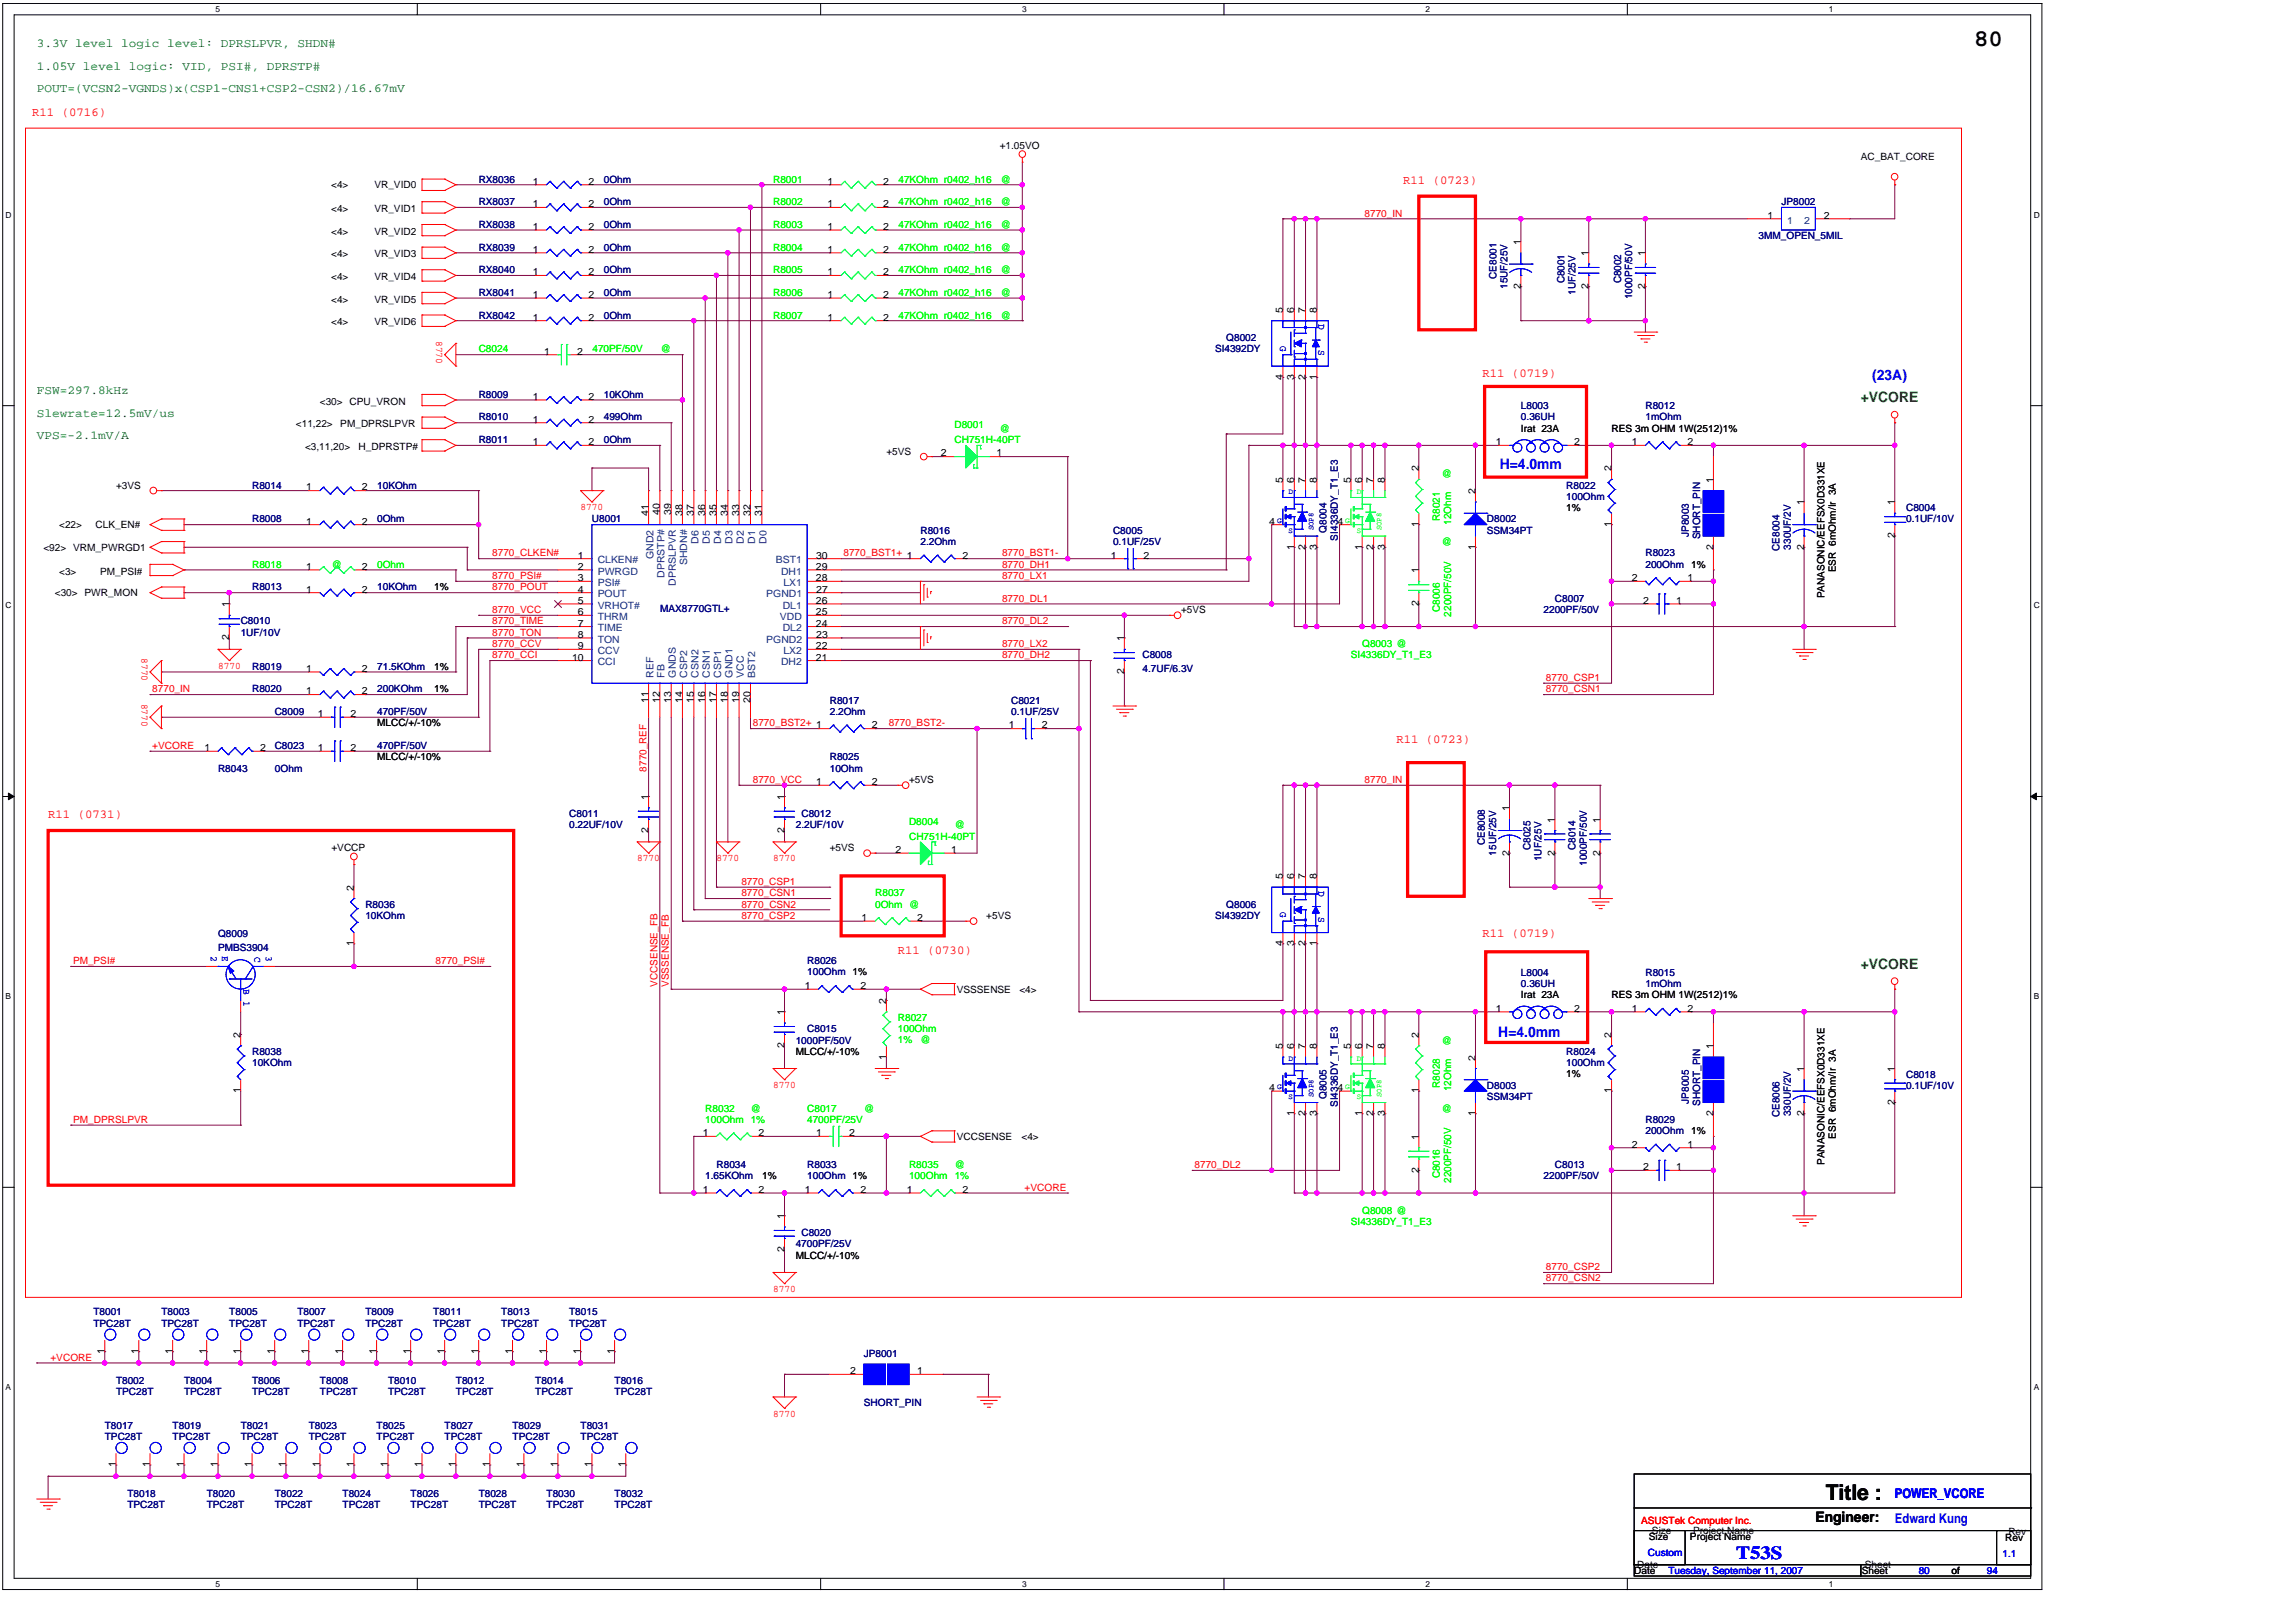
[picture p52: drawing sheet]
<svg xmlns="http://www.w3.org/2000/svg" width="297mm" height="210mm" viewBox="0 0 297 210" stroke-linecap="round" stroke-linejoin="round" font-family="sans-serif">
<defs><g id="words">
<text font-size="3.1" x="256.7" y="6">80</text>
<text font-size="2.8" x="237.4" y="195">Title :</text>
<text font-size="2.4" fill="#00f" x="225.8" y="202.7">T53S</text>
<g font-size="1.9" fill="#008000">
<text x="242" y="52.3">+VCORE</text>
<text x="242" y="126">+VCORE</text>
</g>
<g font-size="1.9" fill="#00f">
<text x="243.4" y="49.4">(23A)</text>
<text x="195" y="61">H=4.0mm</text>
<text x="194.8" y="134.8">H=4.0mm</text>
</g>
<text font-size="1.9" x="236.1" y="197.8">Engineer:</text>
<g font-size="1.7" fill="#00f">
<text x="246.4" y="194.8">POWER_VCORE</text>
<text x="246.4" y="198">Edward Kung</text>
</g>
<g font-size="1.6" fill="#008000">
<text x="4.8" y="6.1">3.3V level logic level: DPRSLPVR, SHDN#</text>
<text x="4.8" y="9">1.05V level logic: VID, PSI#, DPRSTP#</text>
<text x="4.8" y="12">POUT=(VCSN2-VGNDS)x(CSP1-CNS1+CSP2-CSN2)/16.67mV</text>
<text x="4.8" y="51.3">FSW=297.8kHz</text>
<text x="4.8" y="54.2">Slewrate=12.5mV/us</text>
<text x="4.8" y="57.1">VPS=-2.1mV/A</text>
</g>
<g font-size="1.6" fill="#f00">
<text x="4.2" y="15.1">R11 (0716)</text>
<text x="182.4" y="24">R11 (0723)</text>
<text x="192.8" y="49">R11 (0719)</text>
<text x="181.6" y="96.6">R11 (0723)</text>
<text x="6.3" y="106.3">R11 (0731)</text>
<text x="116.7" y="124">R11 (0730)</text>
<text x="192.8" y="121.8">R11 (0719)</text>
</g>
<g font-size="1.3" fill="#000080">
<text x="62.2" y="23.7">RX8036</text>
<text x="78.5" y="23.7">0Ohm</text>
<text x="62.2" y="26.7">RX8037</text>
<text x="62.2" y="29.6">RX8038</text>
<text x="78.5" y="26.7">0Ohm</text>
<text x="78.5" y="29.6">0Ohm</text>
<text x="231.7" y="26.7">JP8002</text>
<text x="62.2" y="32.6">RX8039</text>
<text x="62.2" y="35.5">RX8040</text>
<text x="78.5" y="32.6">0Ohm</text>
<text x="78.5" y="35.5">0Ohm</text>
<text x="228.7" y="31.1">3MM_OPEN_5MIL</text>
<text x="62.2" y="41.4">RX8042</text>
<text x="62.2" y="38.5">RX8041</text>
<text x="78.5" y="41.4">0Ohm</text>
<text x="78.5" y="38.5">0Ohm</text>
<text x="194.6" y="36.3" transform="rotate(-90 194.6 36.3)">CE8001</text>
<text x="196" y="37.6" transform="rotate(-90 196 37.6)">15UF/25V</text>
<text x="203.4" y="36.9" transform="rotate(-90 203.4 36.9)">C8001</text>
<text x="204.9" y="38.3" transform="rotate(-90 204.9 38.3)">1UF/25V</text>
<text x="210.8" y="36.9" transform="rotate(-90 210.8 36.9)">C8002</text>
<text x="212.2" y="38.9" transform="rotate(-90 212.2 38.9)">1000PF/50V</text>
<text x="158" y="45.8">SI4392DY</text>
<text x="159.5" y="44.4">Q8002</text>
<text x="62.2" y="51.7">R8009</text>
<text x="78.5" y="51.7">10KOhm</text>
<text x="197.8" y="53.2">L8003</text>
<text x="214" y="53.2">R8012</text>
<text x="62.2" y="57.6">R8011</text>
<text x="62.2" y="54.7">R8010</text>
<text x="78.5" y="57.6">0Ohm</text>
<text x="78.5" y="54.7">499Ohm</text>
<text x="197.8" y="54.7">0.36UH</text>
<text x="214" y="54.7">1mOhm</text>
<text x="32.8" y="63.5">R8014</text>
<text x="49" y="63.5">10KOhm</text>
<text x="203.7" y="63.5">R8022</text>
<text x="203.7" y="65">100Ohm</text>
<text x="32.8" y="67.9">R8008</text>
<text x="49" y="67.9">0Ohm</text>
<text x="77" y="67.9">U8001</text>
<text x="119.7" y="69.4">R8016</text>
<text x="119.7" y="70.9">2.2Ohm</text>
<text x="144.7" y="69.4">C8005</text>
<text x="144.7" y="70.9">0.1UF/25V</text>
<text x="172.5" y="69.3" transform="rotate(-90 172.5 69.3)">Q8004</text>
<text x="173.9" y="70.3" transform="rotate(-90 173.9 70.3)">SI4336DY_T1_E3</text>
<text x="193.4" y="67.9">D8002</text>
<text x="193.4" y="69.4">SSM34PT</text>
<text x="219.6" y="69.9" transform="rotate(-90 219.6 69.9)">JP8003</text>
<text x="221.1" y="70.1" transform="rotate(-90 221.1 70.1)">SHORT_PIN</text>
<text x="231.4" y="71.6" transform="rotate(-90 231.4 71.6)">CE8004</text>
<text x="232.9" y="71.5" transform="rotate(-90 232.9 71.5)">330UF/2V</text>
<text x="247.9" y="66.5">C8004</text>
<text x="247.9" y="67.9">0.1UF/10V</text>
<text x="32.8" y="76.8">R8013</text>
<text x="49" y="76.8">10KOhm</text>
<text x="214" y="72.4">R8023</text>
<text x="214" y="73.8">200Ohm</text>
<text x="31.3" y="81.2">C8010</text>
<text x="31.3" y="82.6">1UF/10V</text>
<text x="85.8" y="79.6">MAX8770GTL+</text>
<text x="200.7" y="79.7">2200PF/50V</text>
<text x="202.2" y="78.3">C8007</text>
<text x="32.8" y="87.1">R8019</text>
<text x="49" y="87.1">71.5KOhm</text>
<text x="148.6" y="85.6">C8008</text>
<text x="148.6" y="87.4">4.7UF/6.3V</text>
<text x="32.8" y="90">R8020</text>
<text x="35.7" y="93">C8009</text>
<text x="49" y="93">470PF/50V</text>
<text x="49" y="90">200KOhm</text>
<text x="107.9" y="91.5">R8017</text>
<text x="107.9" y="93">2.2Ohm</text>
<text x="131.5" y="91.5">C8021</text>
<text x="131.5" y="93">0.1UF/25V</text>
<text x="28.4" y="100.4">R8043</text>
<text x="35.7" y="97.4">C8023</text>
<text x="35.8" y="100.4">0Ohm</text>
<text x="49" y="97.4">470PF/50V</text>
<text x="107.9" y="98.9">R8025</text>
<text x="107.9" y="100.3">10Ohm</text>
<text x="74" y="106.2">C8011</text>
<text x="74" y="107.7">0.22UF/10V</text>
<text x="103.5" y="107.7">2.2UF/10V</text>
<text x="104.2" y="106.2">C8012</text>
<text x="193.1" y="109.9" transform="rotate(-90 193.1 109.9)">CE8008</text>
<text x="194.6" y="111.2" transform="rotate(-90 194.6 111.2)">15UF/25V</text>
<text x="199" y="110.5" transform="rotate(-90 199 110.5)">C8025</text>
<text x="200.4" y="112" transform="rotate(-90 200.4 112)">1UF/25V</text>
<text x="204.9" y="110.5" transform="rotate(-90 204.9 110.5)">C8014</text>
<text x="206.4" y="112.6" transform="rotate(-90 206.4 112.6)">1000PF/50V</text>
<text x="47.5" y="118">R8036</text>
<text x="47.5" y="119.5">10KOhm</text>
<text x="158" y="119.5">SI4392DY</text>
<text x="159.5" y="118">Q8006</text>
<text x="28.4" y="121.9">Q8009</text>
<text x="28.4" y="123.6">PMBS3904</text>
<text x="105" y="125.4">R8026</text>
<text x="105" y="126.8">100Ohm 1%</text>
<text x="197.8" y="126.9">L8004</text>
<text x="197.8" y="128.3">0.36UH</text>
<text x="214" y="126.9">R8015</text>
<text x="214" y="128.3">1mOhm</text>
<text x="32.8" y="137.2">R8038</text>
<text x="103.5" y="135.7">1000PF/50V</text>
<text x="105" y="134.2">C8015</text>
<text x="203.7" y="137.2">R8024</text>
<text x="32.8" y="138.6">10KOhm</text>
<text x="172.5" y="142.9" transform="rotate(-90 172.5 142.9)">Q8005</text>
<text x="173.9" y="143.9" transform="rotate(-90 173.9 143.9)">SI4336DY_T1_E3</text>
<text x="193.4" y="141.6">D8003</text>
<text x="193.4" y="143.1">SSM34PT</text>
<text x="203.7" y="138.6">100Ohm</text>
<text x="219.6" y="143.5" transform="rotate(-90 219.6 143.5)">JP8005</text>
<text x="221.1" y="143.8" transform="rotate(-90 221.1 143.8)">SHORT_PIN</text>
<text x="247.9" y="140.1">C8018</text>
<text x="247.9" y="141.6">0.1UF/10V</text>
<text x="214" y="146">R8029</text>
<text x="214" y="147.5">200Ohm</text>
<text x="231.4" y="145.3" transform="rotate(-90 231.4 145.3)">CE8006</text>
<text x="232.9" y="145.1" transform="rotate(-90 232.9 145.1)">330UF/2V</text>
<text x="91.7" y="153.4">1.65KOhm</text>
<text x="93.2" y="151.9">R8034</text>
<text x="105" y="151.9">R8033</text>
<text x="105" y="153.4">100Ohm 1%</text>
<text x="200.7" y="153.4">2200PF/50V</text>
<text x="202.2" y="151.9">C8013</text>
<text x="104.2" y="160.7">C8020</text>
<text x="103.5" y="162.2">4700PF/25V</text>
<text x="12.1" y="171.1">T8001</text>
<text x="12.1" y="172.5">TPC28T</text>
<text x="21" y="171.1">T8003</text>
<text x="21" y="172.5">TPC28T</text>
<text x="29.8" y="171.1">T8005</text>
<text x="29.8" y="172.5">TPC28T</text>
<text x="38.7" y="171.1">T8007</text>
<text x="38.7" y="172.5">TPC28T</text>
<text x="47.5" y="171.1">T8009</text>
<text x="47.5" y="172.5">TPC28T</text>
<text x="56.3" y="171.1">T8011</text>
<text x="56.3" y="172.5">TPC28T</text>
<text x="65.2" y="171.1">T8013</text>
<text x="65.2" y="172.5">TPC28T</text>
<text x="74" y="171.1">T8015</text>
<text x="74" y="172.5">TPC28T</text>
<text x="15.1" y="179.9">T8002</text>
<text x="23.9" y="179.9">T8004</text>
<text x="32.8" y="179.9">T8006</text>
<text x="41.6" y="179.9">T8008</text>
<text x="50.5" y="179.9">T8010</text>
<text x="59.3" y="179.9">T8012</text>
<text x="69.6" y="179.9">T8014</text>
<text x="79.9" y="179.9">T8016</text>
<text x="112.3" y="176.5">JP8001</text>
<text x="13.6" y="185.8">T8017</text>
<text x="15.1" y="181.4">TPC28T</text>
<text x="22.5" y="185.8">T8019</text>
<text x="23.9" y="181.4">TPC28T</text>
<text x="31.3" y="185.8">T8021</text>
<text x="32.8" y="181.4">TPC28T</text>
<text x="40.1" y="185.8">T8023</text>
<text x="41.6" y="181.4">TPC28T</text>
<text x="49" y="185.8">T8025</text>
<text x="50.5" y="181.4">TPC28T</text>
<text x="57.8" y="185.8">T8027</text>
<text x="59.3" y="181.4">TPC28T</text>
<text x="66.6" y="185.8">T8029</text>
<text x="69.6" y="181.4">TPC28T</text>
<text x="75.5" y="185.8">T8031</text>
<text x="79.9" y="181.4">TPC28T</text>
<text x="112.3" y="182.8">SHORT_PIN</text>
<text x="13.6" y="187.3">TPC28T</text>
<text x="22.5" y="187.3">TPC28T</text>
<text x="31.3" y="187.3">TPC28T</text>
<text x="40.1" y="187.3">TPC28T</text>
<text x="49" y="187.3">TPC28T</text>
<text x="57.8" y="187.3">TPC28T</text>
<text x="66.6" y="187.3">TPC28T</text>
<text x="75.5" y="187.3">TPC28T</text>
<text x="16.6" y="194.6">T8018</text>
<text x="16.6" y="196.1">TPC28T</text>
<text x="26.9" y="194.6">T8020</text>
<text x="26.9" y="196.1">TPC28T</text>
<text x="35.7" y="194.6">T8022</text>
<text x="35.7" y="196.1">TPC28T</text>
<text x="44.5" y="194.6">T8024</text>
<text x="44.5" y="196.1">TPC28T</text>
<text x="53.4" y="194.6">T8026</text>
<text x="53.4" y="196.1">TPC28T</text>
<text x="62.2" y="194.6">T8028</text>
<text x="62.2" y="196.1">TPC28T</text>
<text x="71.1" y="194.6">T8030</text>
<text x="71.1" y="196.1">TPC28T</text>
<text x="79.9" y="194.6">T8032</text>
<text x="79.9" y="196.1">TPC28T</text>
</g>
<g font-size="1.3" fill="#0f0">
<text x="100.5" y="23.7">R8001</text>
<text x="116.8" y="23.7">47KOhm r0402_h16</text>
<text x="130.1" y="23.7">@</text>
<text x="100.5" y="29.6">R8003</text>
<text x="100.5" y="26.7">R8002</text>
<text x="116.8" y="29.6">47KOhm r0402_h16</text>
<text x="116.8" y="26.7">47KOhm r0402_h16</text>
<text x="130.1" y="29.6">@</text>
<text x="130.1" y="26.7">@</text>
<text x="100.5" y="32.6">R8004</text>
<text x="100.5" y="35.5">R8005</text>
<text x="116.8" y="32.6">47KOhm r0402_h16</text>
<text x="116.8" y="35.5">47KOhm r0402_h16</text>
<text x="130.1" y="32.6">@</text>
<text x="130.1" y="35.5">@</text>
<text x="100.5" y="38.5">R8006</text>
<text x="100.5" y="41.4">R8007</text>
<text x="116.8" y="38.5">47KOhm r0402_h16</text>
<text x="116.8" y="41.4">47KOhm r0402_h16</text>
<text x="130.1" y="38.5">@</text>
<text x="130.1" y="41.4">@</text>
<text x="62.2" y="45.8">C8024</text>
<text x="77" y="45.8">470PF/50V</text>
<text x="85.9" y="45.8">@</text>
<text x="124.1" y="55.7">D8001</text>
<text x="124.1" y="57.6">CH751H-40PT</text>
<text x="130" y="56.2">@</text>
<text x="187.5" y="62">@</text>
<text x="187.2" y="67.8" transform="rotate(-90 187.2 67.8)">R8021</text>
<text x="187.5" y="70.9">@</text>
<text x="188.7" y="68.2" transform="rotate(-90 188.7 68.2)">12Ohm</text>
<text x="32.8" y="73.8">R8018</text>
<text x="43.1" y="73.8">@</text>
<text x="49" y="73.8">0Ohm</text>
<text x="187.2" y="79.6" transform="rotate(-90 187.2 79.6)">C8006</text>
<text x="188.7" y="80.2" transform="rotate(-90 188.7 80.2)">2200PF/50V</text>
<text x="175.7" y="85.6">SI4336DY_T1_E3</text>
<text x="177.1" y="84.1">Q8003 @</text>
<text x="118.2" y="107.3">D8004</text>
<text x="124.1" y="107.7">@</text>
<text x="118.2" y="109.2">CH751H-40PT</text>
<text x="113.8" y="116.5">R8037</text>
<text x="113.8" y="118">0Ohm @</text>
<text x="116.7" y="132.8">R8027</text>
<text x="116.7" y="134.2">100Ohm</text>
<text x="116.7" y="135.7">1%</text>
<text x="119.7" y="135.7">@</text>
<text x="187.5" y="135.7">@</text>
<text x="187.2" y="141.4" transform="rotate(-90 187.2 141.4)">R8028</text>
<text x="188.7" y="141.9" transform="rotate(-90 188.7 141.9)">12Ohm</text>
<text x="91.7" y="144.6">R8032</text>
<text x="91.7" y="146">100Ohm 1%</text>
<text x="97.6" y="144.6">@</text>
<text x="105" y="144.6">C8017</text>
<text x="105" y="146">4700PF/25V</text>
<text x="112.4" y="144.6">@</text>
<text x="187.5" y="144.6">@</text>
<text x="118.2" y="151.9">R8035</text>
<text x="118.2" y="153.4">100Ohm</text>
<text x="124.1" y="153.4">1%</text>
<text x="124.1" y="151.9">@</text>
<text x="187.2" y="153.2" transform="rotate(-90 187.2 153.2)">C8016</text>
<text x="188.7" y="153.8" transform="rotate(-90 188.7 153.8)">2200PF/50V</text>
<text x="175.7" y="159.3">SI4336DY_T1_E3</text>
<text x="177.1" y="157.8">Q8008 @</text>
</g>
<g font-size="1.3">
<text x="130" y="19.3">+1.05VO</text>
<text x="242" y="20.8">AC_BAT_CORE</text>
<text x="43.1" y="24.5">&lt;4&gt;</text>
<text x="43.1" y="27.6">&lt;4&gt;</text>
<text x="48.7" y="24.5">VR_VID0</text>
<text x="48.7" y="27.6">VR_VID1</text>
<text x="69.3" y="24">1</text>
<text x="69.3" y="26.9">1</text>
<text x="69.3" y="29.9">1</text>
<text x="76.5" y="24">2</text>
<text x="76.5" y="26.9">2</text>
<text x="76.5" y="29.9">2</text>
<text x="107.6" y="29.9">1</text>
<text x="107.6" y="24">1</text>
<text x="107.6" y="26.9">1</text>
<text x="114.8" y="29.9">2</text>
<text x="114.8" y="24">2</text>
<text x="114.8" y="26.9">2</text>
<text x="229.8" y="28.4">1</text>
<text x="237.2" y="28.4">2</text>
<text x="43.1" y="33.5">&lt;4&gt;</text>
<text x="43.1" y="30.5">&lt;4&gt;</text>
<text x="48.7" y="33.5">VR_VID3</text>
<text x="48.7" y="30.5">VR_VID2</text>
<text x="69.3" y="32.9">1</text>
<text x="69.3" y="35.8">1</text>
<text x="76.5" y="32.9">2</text>
<text x="76.5" y="35.8">2</text>
<text x="107.6" y="32.9">1</text>
<text x="107.6" y="35.8">1</text>
<text x="114.8" y="32.9">2</text>
<text x="114.8" y="35.8">2</text>
<text x="197.8" y="31.8" transform="rotate(-90 197.8 31.8)">1</text>
<text x="206.6" y="33.3" transform="rotate(-90 206.6 33.3)">1</text>
<text x="213.9" y="33.3" transform="rotate(-90 213.9 33.3)">1</text>
<text x="43.1" y="39.4">&lt;4&gt;</text>
<text x="43.1" y="36.4">&lt;4&gt;</text>
<text x="48.7" y="39.4">VR_VID5</text>
<text x="48.7" y="36.4">VR_VID4</text>
<text x="69.3" y="41.7">1</text>
<text x="69.3" y="38.7">1</text>
<text x="76.5" y="41.7">2</text>
<text x="76.5" y="38.7">2</text>
<text x="107.6" y="38.7">1</text>
<text x="107.6" y="41.7">1</text>
<text x="114.8" y="38.7">2</text>
<text x="114.8" y="41.7">2</text>
<text x="166.8" y="40.7" transform="rotate(-90 166.8 40.7)">5</text>
<text x="168.3" y="40.7" transform="rotate(-90 168.3 40.7)">6</text>
<text x="169.7" y="40.7" transform="rotate(-90 169.7 40.7)">7</text>
<text x="171.2" y="40.7" transform="rotate(-90 171.2 40.7)">8</text>
<text x="197.8" y="37.6" transform="rotate(-90 197.8 37.6)">2</text>
<text x="206.6" y="37.6" transform="rotate(-90 206.6 37.6)">2</text>
<text x="213.9" y="37.6" transform="rotate(-90 213.9 37.6)">2</text>
<text x="43.1" y="42.3">&lt;4&gt;</text>
<text x="48.7" y="42.3">VR_VID6</text>
<text x="70.8" y="46.1">1</text>
<text x="75" y="46.1">2</text>
<text x="41.6" y="52.6">&lt;30&gt; CPU_VRON</text>
<text x="69.3" y="52">1</text>
<text x="76.5" y="52">2</text>
<text x="166.8" y="49.4" transform="rotate(-90 166.8 49.4)">4</text>
<text x="168.3" y="49.4" transform="rotate(-90 168.3 49.4)">3</text>
<text x="169.7" y="49.4" transform="rotate(-90 169.7 49.4)">2</text>
<text x="171.2" y="49.4" transform="rotate(-90 171.2 49.4)">1</text>
<text x="38.5" y="55.6">&lt;11,22&gt;</text>
<text x="39.7" y="58.5">&lt;3,11,20&gt;</text>
<text x="44.3" y="55.6">PM_DPRSLPVR</text>
<text x="46.6" y="58.5">H_DPRSTP#</text>
<text x="69.3" y="57.9">1</text>
<text x="69.3" y="55">1</text>
<text x="76.5" y="57.9">2</text>
<text x="76.5" y="55">2</text>
<text x="115.3" y="59.1">+5VS</text>
<text x="122.3" y="59.4">2</text>
<text x="129.6" y="59.4">1</text>
<text x="194.5" y="57.9">1</text>
<text x="197.8" y="56.1">Irat 23A</text>
<text x="204.7" y="57.9">2</text>
<text x="209.5" y="56.1">RES 3m OHM 1W(2512)1%</text>
<text x="212.2" y="57.9">1</text>
<text x="219.4" y="57.9">2</text>
<text x="15.1" y="63.5">+3VS</text>
<text x="39.8" y="63.8">1</text>
<text x="47.1" y="63.8">2</text>
<text x="166.8" y="62.8" transform="rotate(-90 166.8 62.8)">5</text>
<text x="168.3" y="62.8" transform="rotate(-90 168.3 62.8)">6</text>
<text x="169.7" y="62.8" transform="rotate(-90 169.7 62.8)">7</text>
<text x="171.2" y="62.8" transform="rotate(-90 171.2 62.8)">8</text>
<text x="175.7" y="62.8" transform="rotate(-90 175.7 62.8)">5</text>
<text x="177.1" y="62.8" transform="rotate(-90 177.1 62.8)">6</text>
<text x="178.6" y="62.8" transform="rotate(-90 178.6 62.8)">7</text>
<text x="180.1" y="62.8" transform="rotate(-90 180.1 62.8)">8</text>
<text x="184.5" y="61.3" transform="rotate(-90 184.5 61.3)">2</text>
<text x="191.8" y="64.2" transform="rotate(-90 191.8 64.2)">2</text>
<text x="209.5" y="61.3" transform="rotate(-90 209.5 61.3)">2</text>
<text x="222.8" y="62.8" transform="rotate(-90 222.8 62.8)">1</text>
<text x="234.6" y="65.7" transform="rotate(-90 234.6 65.7)">1</text>
<text x="246.4" y="65.7" transform="rotate(-90 246.4 65.7)">1</text>
<text x="5.6" y="71.6">&lt;92&gt; VRM_PWRGD1</text>
<text x="7.7" y="68.7">&lt;22&gt;</text>
<text x="12.4" y="68.7">CLK_EN#</text>
<text x="39.8" y="68.2">1</text>
<text x="47.1" y="68.2">2</text>
<text x="84.3" y="67.1" transform="rotate(-90 84.3 67.1)">41</text>
<text x="85.8" y="67" transform="rotate(-90 85.8 67)">40</text>
<text x="87.3" y="67" transform="rotate(-90 87.3 67)">39</text>
<text x="88.7" y="67" transform="rotate(-90 88.7 67)">38</text>
<text x="90.2" y="67.1" transform="rotate(-90 90.2 67.1)">37</text>
<text x="91.7" y="67.1" transform="rotate(-90 91.7 67.1)">36</text>
<text x="93.2" y="67.1" transform="rotate(-90 93.2 67.1)">35</text>
<text x="94.6" y="67.1" transform="rotate(-90 94.6 67.1)">34</text>
<text x="96.1" y="67.1" transform="rotate(-90 96.1 67.1)">33</text>
<text x="97.6" y="67.1" transform="rotate(-90 97.6 67.1)">32</text>
<text x="99.1" y="67.1" transform="rotate(-90 99.1 67.1)">31</text>
<text x="165.1" y="68.2">4</text>
<text x="168.3" y="71.5" transform="rotate(-90 168.3 71.5)">1</text>
<text x="169.7" y="71.5" transform="rotate(-90 169.7 71.5)">2</text>
<text x="171.2" y="71.5" transform="rotate(-90 171.2 71.5)">3</text>
<text x="173.9" y="68.2">4</text>
<text x="177.1" y="71.5" transform="rotate(-90 177.1 71.5)">1</text>
<text x="178.6" y="71.5" transform="rotate(-90 178.6 71.5)">2</text>
<text x="180.1" y="71.5" transform="rotate(-90 180.1 71.5)">3</text>
<text x="184.5" y="68.5" transform="rotate(-90 184.5 68.5)">1</text>
<text x="191.8" y="71.5" transform="rotate(-90 191.8 71.5)">1</text>
<text x="203.7" y="66.4">1%</text>
<text x="209.5" y="68.5" transform="rotate(-90 209.5 68.5)">1</text>
<text x="222.8" y="71.5" transform="rotate(-90 222.8 71.5)">2</text>
<text x="234.6" y="71.5" transform="rotate(-90 234.6 71.5)">2</text>
<text x="246.4" y="70" transform="rotate(-90 246.4 70)">2</text>
<text x="7.1" y="77.5">&lt;30&gt; PWR_MON</text>
<text x="7.7" y="74.7">&lt;3&gt;</text>
<text x="13" y="74.7">PM_PSI#</text>
<text x="39.8" y="74.1">1</text>
<text x="39.8" y="77.1">1</text>
<text x="47.1" y="74.1">2</text>
<text x="47.1" y="77.1">2</text>
<text x="56.4" y="76.8">1%</text>
<text x="75.1" y="72.6">1</text>
<text x="75.1" y="74.1">2</text>
<text x="75.1" y="75.6">3</text>
<text x="75.1" y="77.1">4</text>
<text x="106.1" y="75.6">28</text>
<text x="106.1" y="74.1">29</text>
<text x="106.1" y="72.6">30</text>
<text x="106.1" y="77.1">27</text>
<text x="125.2" y="72.6">2</text>
<text x="144.4" y="72.6">1</text>
<text x="148.7" y="72.6">2</text>
<text x="184.5" y="74.6" transform="rotate(-90 184.5 74.6)">1</text>
<text x="212.2" y="75.6">2</text>
<text x="219.4" y="75.6">1</text>
<text x="219.9" y="73.8">1%</text>
<text x="237.2" y="77.8" transform="rotate(-90 237.2 77.8)">PANASONIC/EEFSX0D331XE</text>
<text x="238.7" y="74.4" transform="rotate(-90 238.7 74.4)">ESR 6mOhm/Ir 3A</text>
<text x="29.8" y="83.3" transform="rotate(-90 29.8 83.3)">2</text>
<text x="29.8" y="79" transform="rotate(-90 29.8 79)">1</text>
<text x="75.1" y="78.5">5</text>
<text x="75.1" y="80">6</text>
<text x="75.1" y="81.5">7</text>
<text x="75.1" y="83">8</text>
<text x="106.1" y="78.5">26</text>
<text x="106.1" y="81.5">24</text>
<text x="106.1" y="80">25</text>
<text x="106.1" y="83">23</text>
<text x="146.2" y="83.4" transform="rotate(-90 146.2 83.4)">1</text>
<text x="153.6" y="79.7">+5VS</text>
<text x="184.5" y="78.8" transform="rotate(-90 184.5 78.8)">2</text>
<text x="213.7" y="78.5">2</text>
<text x="218" y="78.5">1</text>
<text x="39.8" y="87.4">1</text>
<text x="47.1" y="87.4">2</text>
<text x="56.4" y="87.1">1%</text>
<text x="74.4" y="85.9">10</text>
<text x="75.1" y="84.4">9</text>
<text x="106.1" y="84.4">22</text>
<text x="106.1" y="85.9">21</text>
<text x="146.2" y="87.7" transform="rotate(-90 146.2 87.7)">2</text>
<text x="39.8" y="90.3">1</text>
<text x="41.3" y="93.2">1</text>
<text x="45.6" y="93.2">2</text>
<text x="47.1" y="90.3">2</text>
<text x="49" y="94.4">MLCC/+/-10%</text>
<text x="56.4" y="90">1%</text>
<text x="84.3" y="91.4" transform="rotate(-90 84.3 91.4)">11</text>
<text x="85.8" y="91.4" transform="rotate(-90 85.8 91.4)">12</text>
<text x="87.3" y="91.4" transform="rotate(-90 87.3 91.4)">13</text>
<text x="88.7" y="91.4" transform="rotate(-90 88.7 91.4)">14</text>
<text x="90.2" y="91.4" transform="rotate(-90 90.2 91.4)">15</text>
<text x="91.7" y="91.4" transform="rotate(-90 91.7 91.4)">16</text>
<text x="93.2" y="91.4" transform="rotate(-90 93.2 91.4)">17</text>
<text x="94.6" y="91.4" transform="rotate(-90 94.6 91.4)">18</text>
<text x="96.1" y="91.4" transform="rotate(-90 96.1 91.4)">19</text>
<text x="97.6" y="91.4" transform="rotate(-90 97.6 91.4)">20</text>
<text x="113.4" y="94.7">2</text>
<text x="131.2" y="94.7">1</text>
<text x="135.5" y="94.7">2</text>
<text x="26.6" y="97.7">1</text>
<text x="33.8" y="97.7">2</text>
<text x="41.3" y="97.7">1</text>
<text x="45.6" y="97.7">2</text>
<text x="49" y="98.9">MLCC/+/-10%</text>
<text x="118.2" y="101.8">+5VS</text>
<text x="84.3" y="104" transform="rotate(-90 84.3 104)">1</text>
<text x="102" y="104" transform="rotate(-90 102 104)">1</text>
<text x="106.1" y="102.1">1</text>
<text x="113.4" y="102.1">2</text>
<text x="196.3" y="105.5" transform="rotate(-90 196.3 105.5)">1</text>
<text x="202.2" y="107" transform="rotate(-90 202.2 107)">1</text>
<text x="208.1" y="107" transform="rotate(-90 208.1 107)">1</text>
<text x="43.1" y="110.7">+VCCP</text>
<text x="84.3" y="108.3" transform="rotate(-90 84.3 108.3)">2</text>
<text x="102" y="108.3" transform="rotate(-90 102 108.3)">2</text>
<text x="107.9" y="110.7">+5VS</text>
<text x="116.4" y="110.9">2</text>
<text x="123.7" y="110.9">1</text>
<text x="196.3" y="111.3" transform="rotate(-90 196.3 111.3)">2</text>
<text x="202.2" y="111.3" transform="rotate(-90 202.2 111.3)">2</text>
<text x="208.1" y="111.3" transform="rotate(-90 208.1 111.3)">2</text>
<text x="46" y="115.8" transform="rotate(-90 46 115.8)">2</text>
<text x="112" y="119.8">1</text>
<text x="119.2" y="119.8">2</text>
<text x="128.2" y="119.5">+5VS</text>
<text x="166.8" y="114.3" transform="rotate(-90 166.8 114.3)">5</text>
<text x="168.3" y="114.3" transform="rotate(-90 168.3 114.3)">6</text>
<text x="169.7" y="114.3" transform="rotate(-90 169.7 114.3)">7</text>
<text x="171.2" y="114.3" transform="rotate(-90 171.2 114.3)">8</text>
<text x="46" y="123" transform="rotate(-90 46 123)">1</text>
<text x="166.8" y="123" transform="rotate(-90 166.8 123)">4</text>
<text x="168.3" y="123" transform="rotate(-90 168.3 123)">3</text>
<text x="169.7" y="123" transform="rotate(-90 169.7 123)">2</text>
<text x="171.2" y="123" transform="rotate(-90 171.2 123)">1</text>
<text x="102" y="132" transform="rotate(-90 102 132)">1</text>
<text x="104.7" y="128.6">1</text>
<text x="111.9" y="128.6">2</text>
<text x="115.2" y="130.5" transform="rotate(-90 115.2 130.5)">2</text>
<text x="124.4" y="129.1">VSSSENSE</text>
<text x="132.6" y="129.1">&lt;4&gt;</text>
<text x="194.5" y="131.6">1</text>
<text x="197.8" y="129.8">Irat 23A</text>
<text x="204.7" y="131.6">2</text>
<text x="209.5" y="129.8">RES 3m OHM 1W(2512)1%</text>
<text x="212.2" y="131.6">1</text>
<text x="219.4" y="131.6">2</text>
<text x="31.3" y="135" transform="rotate(-90 31.3 135)">2</text>
<text x="102" y="136.3" transform="rotate(-90 102 136.3)">2</text>
<text x="103.5" y="137.2">MLCC/+/-10%</text>
<text x="115.2" y="137.8" transform="rotate(-90 115.2 137.8)">1</text>
<text x="166.8" y="136.4" transform="rotate(-90 166.8 136.4)">5</text>
<text x="168.3" y="136.4" transform="rotate(-90 168.3 136.4)">6</text>
<text x="169.7" y="136.4" transform="rotate(-90 169.7 136.4)">7</text>
<text x="171.2" y="136.4" transform="rotate(-90 171.2 136.4)">8</text>
<text x="175.7" y="136.4" transform="rotate(-90 175.7 136.4)">5</text>
<text x="177.1" y="136.4" transform="rotate(-90 177.1 136.4)">6</text>
<text x="178.6" y="136.4" transform="rotate(-90 178.6 136.4)">7</text>
<text x="180.1" y="136.4" transform="rotate(-90 180.1 136.4)">8</text>
<text x="184.5" y="135" transform="rotate(-90 184.5 135)">2</text>
<text x="191.8" y="137.9" transform="rotate(-90 191.8 137.9)">2</text>
<text x="209.5" y="135" transform="rotate(-90 209.5 135)">2</text>
<text x="222.8" y="136.4" transform="rotate(-90 222.8 136.4)">1</text>
<text x="31.3" y="142.2" transform="rotate(-90 31.3 142.2)">1</text>
<text x="165.1" y="141.9">4</text>
<text x="173.9" y="141.9">4</text>
<text x="184.5" y="142.2" transform="rotate(-90 184.5 142.2)">1</text>
<text x="203.7" y="140.1">1%</text>
<text x="209.5" y="142.2" transform="rotate(-90 209.5 142.2)">1</text>
<text x="234.6" y="139.4" transform="rotate(-90 234.6 139.4)">1</text>
<text x="246.4" y="143.7" transform="rotate(-90 246.4 143.7)">2</text>
<text x="246.4" y="139.4" transform="rotate(-90 246.4 139.4)">1</text>
<text x="91.4" y="147.7">1</text>
<text x="98.6" y="147.7">2</text>
<text x="106.1" y="147.7">1</text>
<text x="110.4" y="147.7">2</text>
<text x="124.4" y="148.2">VCCSENSE</text>
<text x="132.8" y="148.2">&lt;4&gt;</text>
<text x="168.3" y="145.1" transform="rotate(-90 168.3 145.1)">1</text>
<text x="169.7" y="145.1" transform="rotate(-90 169.7 145.1)">2</text>
<text x="171.2" y="145.1" transform="rotate(-90 171.2 145.1)">3</text>
<text x="177.1" y="145.1" transform="rotate(-90 177.1 145.1)">1</text>
<text x="178.6" y="145.1" transform="rotate(-90 178.6 145.1)">2</text>
<text x="180.1" y="145.1" transform="rotate(-90 180.1 145.1)">3</text>
<text x="184.5" y="148.2" transform="rotate(-90 184.5 148.2)">1</text>
<text x="191.8" y="145.1" transform="rotate(-90 191.8 145.1)">1</text>
<text x="212.2" y="149.2">2</text>
<text x="219.4" y="149.2">1</text>
<text x="219.9" y="147.5">1%</text>
<text x="222.8" y="145.1" transform="rotate(-90 222.8 145.1)">2</text>
<text x="234.6" y="145.1" transform="rotate(-90 234.6 145.1)">2</text>
<text x="238.7" y="148.1" transform="rotate(-90 238.7 148.1)">ESR 6mOhm/Ir 3A</text>
<text x="91.4" y="155.1">1</text>
<text x="98.6" y="155.1">2</text>
<text x="99.1" y="153.4">1%</text>
<text x="104.7" y="155.1">1</text>
<text x="111.9" y="155.1">2</text>
<text x="117.9" y="155.1">1</text>
<text x="125.2" y="155.1">2</text>
<text x="184.5" y="152.5" transform="rotate(-90 184.5 152.5)">2</text>
<text x="213.7" y="152.2">2</text>
<text x="218" y="152.2">1</text>
<text x="237.2" y="151.5" transform="rotate(-90 237.2 151.5)">PANASONIC/EEFSX0D331XE</text>
<text x="102" y="158.5" transform="rotate(-90 102 158.5)">1</text>
<text x="102" y="162.8" transform="rotate(-90 102 162.8)">2</text>
<text x="103.5" y="163.7">MLCC/+/-10%</text>
<text x="13.6" y="176.1" transform="rotate(-90 13.6 176.1)">1</text>
<text x="18" y="176.1" transform="rotate(-90 18 176.1)">1</text>
<text x="22.4" y="176.1" transform="rotate(-90 22.4 176.1)">1</text>
<text x="26.9" y="176.1" transform="rotate(-90 26.9 176.1)">1</text>
<text x="31.3" y="176.1" transform="rotate(-90 31.3 176.1)">1</text>
<text x="35.7" y="176.1" transform="rotate(-90 35.7 176.1)">1</text>
<text x="40.1" y="176.1" transform="rotate(-90 40.1 176.1)">1</text>
<text x="44.5" y="176.1" transform="rotate(-90 44.5 176.1)">1</text>
<text x="49" y="176.1" transform="rotate(-90 49 176.1)">1</text>
<text x="53.4" y="176.1" transform="rotate(-90 53.4 176.1)">1</text>
<text x="57.8" y="176.1" transform="rotate(-90 57.8 176.1)">1</text>
<text x="62.2" y="176.1" transform="rotate(-90 62.2 176.1)">1</text>
<text x="66.6" y="176.1" transform="rotate(-90 66.6 176.1)">1</text>
<text x="71" y="176.1" transform="rotate(-90 71 176.1)">1</text>
<text x="75.5" y="176.1" transform="rotate(-90 75.5 176.1)">1</text>
<text x="79.9" y="176.1" transform="rotate(-90 79.9 176.1)">1</text>
<text x="110.5" y="178.7">2</text>
<text x="119.2" y="178.7">1</text>
<text x="15.1" y="190.8" transform="rotate(-90 15.1 190.8)">1</text>
<text x="19.5" y="190.8" transform="rotate(-90 19.5 190.8)">1</text>
<text x="23.9" y="190.8" transform="rotate(-90 23.9 190.8)">1</text>
<text x="28.3" y="190.8" transform="rotate(-90 28.3 190.8)">1</text>
<text x="32.8" y="190.8" transform="rotate(-90 32.8 190.8)">1</text>
<text x="37.2" y="190.8" transform="rotate(-90 37.2 190.8)">1</text>
<text x="41.6" y="190.8" transform="rotate(-90 41.6 190.8)">1</text>
<text x="46" y="190.8" transform="rotate(-90 46 190.8)">1</text>
<text x="50.4" y="190.8" transform="rotate(-90 50.4 190.8)">1</text>
<text x="54.9" y="190.8" transform="rotate(-90 54.9 190.8)">1</text>
<text x="59.3" y="190.8" transform="rotate(-90 59.3 190.8)">1</text>
<text x="63.7" y="190.8" transform="rotate(-90 63.7 190.8)">1</text>
<text x="68.1" y="190.8" transform="rotate(-90 68.1 190.8)">1</text>
<text x="72.5" y="190.8" transform="rotate(-90 72.5 190.8)">1</text>
<text x="77" y="190.8" transform="rotate(-90 77 190.8)">1</text>
<text x="81.4" y="190.8" transform="rotate(-90 81.4 190.8)">1</text>
<text x="212.9" y="203.9">Date</text>
<text x="214.4" y="200.2">Size</text>
<text x="214.8" y="199.5">Size</text>
<text x="219.7" y="200.2">Project Name</text>
<text x="220.2" y="199.5">Project Name</text>
<text x="242.5" y="203.9">Sheet</text>
<text x="260.7" y="200.4">Rev</text>
<text x="261.2" y="199.6">Rev</text>
<text x="212.5" y="204.6">Date</text>
<text x="242.1" y="204.6">Sheet</text>
<text x="253.8" y="204.6">of</text>
</g>
<g font-size="1.3" fill="#f00">
<text x="177.4" y="28.2">8770_IN</text>
<text x="56.7" y="44.3" transform="rotate(90 56.7 44.3)">8770</text>
<text x="75.5" y="66.3">8770</text>
<text x="64" y="72.4">8770_CLKEN#</text>
<text x="64" y="76.8">8770_POUT</text>
<text x="64" y="75.3">8770_PSI#</text>
<text x="109.7" y="72.4">8770_BST1+ 1</text>
<text x="130.3" y="73.8">8770_DH1</text>
<text x="130.3" y="75.3">8770_LX1</text>
<text x="130.3" y="72.4">8770_BST1-</text>
<text x="64" y="82.7">8770_TON</text>
<text x="64" y="79.7">8770_VCC</text>
<text x="64" y="81.2">8770_TIME</text>
<text x="130.3" y="78.2">8770_DL1</text>
<text x="130.3" y="81.2">8770_DL2</text>
<text x="18.4" y="85.6" transform="rotate(90 18.4 85.6)">8770</text>
<text x="28.4" y="87">8770</text>
<text x="64" y="84.1">8770_CCV</text>
<text x="64" y="85.6">8770_CCI</text>
<text x="130.3" y="85.6">8770_DH2</text>
<text x="130.3" y="84.1">8770_LX2</text>
<text x="201" y="88.5">8770_CSP1</text>
<text x="18.4" y="91.5" transform="rotate(90 18.4 91.5)">8770</text>
<text x="19.8" y="90">8770_IN</text>
<text x="97.9" y="94.4">8770_BST2+ 1</text>
<text x="115.6" y="94.4">8770_BST2-</text>
<text x="201" y="90">8770_CSN1</text>
<text x="19.8" y="97.4">+VCORE</text>
<text x="84" y="100.3" transform="rotate(-90 84 100.3)">8770_REF</text>
<text x="97.9" y="101.8">8770_VCC</text>
<text x="177.4" y="101.8">8770_IN</text>
<text x="82.9" y="112">8770</text>
<text x="93.2" y="112">8770</text>
<text x="100.5" y="112">8770</text>
<text x="96.4" y="116.5">8770_CSN1</text>
<text x="96.4" y="115.1">8770_CSP1</text>
<text x="96.4" y="118">8770_CSN2</text>
<text x="96.4" y="119.5">8770_CSP2</text>
<text x="9.5" y="125.4">PM_PSI#</text>
<text x="56.6" y="125.4">8770_PSI#</text>
<text x="85.5" y="128.3" transform="rotate(-90 85.5 128.3)">VCCSENSE_FB</text>
<text x="87" y="128.3" transform="rotate(-90 87 128.3)">VSSSENSE_FB</text>
<text x="100.5" y="141.5">8770</text>
<text x="9.5" y="146">PM_DPRSLPVR</text>
<text x="133.2" y="154.8">+VCORE</text>
<text x="155.3" y="151.9">8770_DL2</text>
<text x="100.5" y="168">8770</text>
<text x="201" y="166.6">8770_CSN2</text>
<text x="201" y="165.2">8770_CSP2</text>
<text x="6.6" y="176.9">+VCORE</text>
<text x="100.5" y="184.2">8770</text>
<text x="213.4" y="198.2">ASUSTek Computer Inc.</text>
</g>
<g font-size="1.3" fill="#004080">
<text x="232.4" y="29.1">1</text>
<text x="234.6" y="29.1">2</text>
<text x="90.8" y="70.7" transform="rotate(-90 90.8 70.7)">D6</text>
<text x="92.3" y="70.7" transform="rotate(-90 92.3 70.7)">D5</text>
<text x="93.8" y="70.7" transform="rotate(-90 93.8 70.7)">D4</text>
<text x="95.3" y="70.7" transform="rotate(-90 95.3 70.7)">D3</text>
<text x="96.7" y="70.7" transform="rotate(-90 96.7 70.7)">D2</text>
<text x="98.2" y="70.7" transform="rotate(-90 98.2 70.7)">D1</text>
<text x="99.7" y="70.7" transform="rotate(-90 99.7 70.7)">D0</text>
<text x="77.7" y="73.3">CLKEN#</text>
<text x="77.7" y="74.7">PWRGD</text>
<text x="77.7" y="76.2">PSI#</text>
<text x="77.7" y="77.7">POUT</text>
<text x="85" y="72.7" transform="rotate(-90 85 72.7)">GND2</text>
<text x="86.4" y="75.1" transform="rotate(-90 86.4 75.1)">DPRSTP#</text>
<text x="87.9" y="76.2" transform="rotate(-90 87.9 76.2)">DPRSLPVR</text>
<text x="89.4" y="73.5" transform="rotate(-90 89.4 73.5)">SHDN#</text>
<text x="99.6" y="77.7">PGND1</text>
<text x="100.9" y="73.3">BST1</text>
<text x="101.6" y="74.7">DH1</text>
<text x="101.9" y="76.2">LX1</text>
<text x="77.7" y="79.1">VRHOT#</text>
<text x="77.7" y="80.6">THRM</text>
<text x="77.7" y="82.1">TIME</text>
<text x="77.7" y="83.6">TON</text>
<text x="99.6" y="83.6">PGND2</text>
<text x="101.4" y="80.6">VDD</text>
<text x="101.8" y="79.1">DL1</text>
<text x="101.8" y="82.1">DL2</text>
<text x="77.7" y="85.1">CCV</text>
<text x="77.7" y="86.5">CCI</text>
<text x="85" y="88.1" transform="rotate(-90 85 88.1)">REF</text>
<text x="86.4" y="88.1" transform="rotate(-90 86.4 88.1)">FB</text>
<text x="87.9" y="88.1" transform="rotate(-90 87.9 88.1)">GNDS</text>
<text x="89.4" y="88.1" transform="rotate(-90 89.4 88.1)">CSP2</text>
<text x="90.8" y="88.1" transform="rotate(-90 90.8 88.1)">CSN2</text>
<text x="92.3" y="88.1" transform="rotate(-90 92.3 88.1)">CSN1</text>
<text x="93.8" y="88.1" transform="rotate(-90 93.8 88.1)">CSP1</text>
<text x="95.3" y="88.1" transform="rotate(-90 95.3 88.1)">GND1</text>
<text x="96.7" y="88.1" transform="rotate(-90 96.7 88.1)">VCC</text>
<text x="98.2" y="88.1" transform="rotate(-90 98.2 88.1)">BST2</text>
<text x="101.6" y="86.5">DH2</text>
<text x="101.9" y="85.1">LX2</text>
</g>
<g font-size="1.3" fill="#00f">
<text x="166.4" y="44.9" transform="rotate(90 166.4 44.9)">G</text>
<text x="171.5" y="42.1" transform="rotate(90 171.5 42.1)">D</text>
<text x="171.5" y="45.5" transform="rotate(90 171.5 45.5)">S</text>
<text x="166.4" y="118.6" transform="rotate(90 166.4 118.6)">G</text>
<text x="171.5" y="115.8" transform="rotate(90 171.5 115.8)">D</text>
<text x="171.5" y="119.2" transform="rotate(90 171.5 119.2)">S</text>
<text x="27.4" y="124.3" transform="rotate(90 27.4 124.3)">2</text>
<text x="28.9" y="124.3" transform="rotate(90 28.9 124.3)">E</text>
<text x="33.1" y="124.4" transform="rotate(90 33.1 124.4)">C</text>
<text x="34.6" y="124.3" transform="rotate(90 34.6 124.3)">3</text>
<text x="31.7" y="128.6" transform="rotate(90 31.7 128.6)">B 1</text>
<text x="214.3" y="202.3">Custom</text>
<text x="260.4" y="202.4">1.1</text>
<text x="216.9" y="204.6">Tuesday, September 11, 2007</text>
<text x="249.5" y="204.6">80</text>
<text x="258.4" y="204.6">94</text>
</g>
<g font-size="1.1">
<text x="28" y="1.5">5</text>
<text x="132.9" y="1.5">3</text>
<text x="185.4" y="1.5">2</text>
<text x="237.8" y="1.5">1</text>
<text x=".7" y="28.3">D</text>
<text x="264.4" y="28.3">D</text>
<text x=".7" y="79.1">C</text>
<text x="264.4" y="79.1">C</text>
<text x=".7" y="129.9">B</text>
<text x="264.4" y="129.9">B</text>
<text x=".7" y="180.7">A</text>
<text x="264.4" y="180.7">A</text>
<text x="28" y="206.3">5</text>
<text x="132.9" y="206.3">3</text>
<text x="185.4" y="206.3">2</text>
<text x="237.8" y="206.3">1</text>
</g>
<g font-size="1" fill="#00f">
<text x="167.6" y="64.3">D</text>
<text x="166.1" y="68">G</text>
<text x="167.6" y="69.3">S</text>
<text x="170.8" y="69" transform="rotate(-90 170.8 69)">SOP8</text>
<text x="167.6" y="137.9">D</text>
<text x="166.1" y="141.6">G</text>
<text x="167.6" y="143">S</text>
<text x="170.8" y="142.6" transform="rotate(-90 170.8 142.6)">SOP8</text>
</g>
<g font-size="1" fill="#00ff80">
<text x="176.4" y="64.3">D</text>
<text x="174.9" y="68">G</text>
<text x="176.4" y="69.3">S</text>
<text x="179.6" y="69" transform="rotate(-90 179.6 69)">SOP8</text>
<text x="176.4" y="137.9">D</text>
<text x="174.9" y="141.6">G</text>
<text x="176.4" y="143">S</text>
<text x="179.6" y="142.6" transform="rotate(-90 179.6 142.6)">SOP8</text>
</g>
</g></defs>
<path d="M.4 .4h265.1v206.3h-265.1zM1.8 1.9h262.3v203.3h-262.3z" fill="none" stroke="#000" stroke-width=".13"/>
<g fill="#fff">
<path d="M28 .6h.6v1.2h-.6z"/>
<path d="M28 205.4h.6v1.2h-.6z"/>
</g>
<path d="M54.3 .4v1.5M54.3 205.2v1.5" fill="none" stroke="#000" stroke-width=".13"/>
<g fill="#fff">
<path d="M80.5 .6h.5v1.2h-.5z"/>
<path d="M80.5 205.4h.5v1.2h-.5z"/>
</g>
<path d="M106.7 .4v1.5M106.7 205.2v1.5" fill="none" stroke="#000" stroke-width=".13"/>
<g fill="#fff">
<path d="M132.9 .6h.6v1.2h-.6z"/>
<path d="M132.9 205.4h.6v1.2h-.6z"/>
</g>
<path d="M159.2 .4v1.5M159.2 205.2v1.5" fill="none" stroke="#000" stroke-width=".13"/>
<g fill="#fff">
<path d="M185.4 .6h.5v1.2h-.5z"/>
<path d="M185.4 205.4h.5v1.2h-.5z"/>
</g>
<path d="M211.6 .4v1.5M211.6 205.2v1.5" fill="none" stroke="#000" stroke-width=".13"/>
<g fill="#fff">
<path d="M237.8 .6h.6v1.2h-.6z"/>
<path d="M237.8 205.4h.6v1.2h-.6z"/>
<path d="M.7 27.3h.8v1.2h-.8z"/>
<path d="M264.4 27.3h.8v1.2h-.8z"/>
<path d="M.7 78.1h.8v1.2h-.8z"/>
<path d="M264.4 78.1h.8v1.2h-.8z"/>
</g>
<path d="M.4 52.7h1.4M264.1 52.7h1.4" fill="none" stroke="#000" stroke-width=".13"/>
<g fill="#fff">
<path d="M.7 129h.7v1.2h-.7z"/>
<path d="M264.4 129h.7v1.2h-.7z"/>
</g>
<path d="M.4 103.6h1.4M1.1 103.1l.7 .5-.7 .4zM264.1 103.6h1.4M264.1 103.6l.7-.5v.9z" fill="none" stroke="#000" stroke-width=".13"/>
<path d="M1.1 103.1l.7 .5-.7 .4zM264.1 103.6l.7-.5v.9z" fill="#000"/>
<g fill="#fff">
<path d="M.7 179.8h.7v1.2h-.7z"/>
<path d="M264.4 179.8h.7v1.2h-.7z"/>
</g>
<path d="M.4 154.4h1.4M264.1 154.4h1.4" fill="none" stroke="#000" stroke-width=".13"/>
<path d="M132.9 35.8h.1M132.9 32.9v2.9M37.2 190.5h.1M37.2 190.5v1.5" fill="none" stroke="#800040" stroke-width=".13"/>
<circle cx="132.9" cy="35.8" r=".29" fill="#f0f"/>
<circle cx="132.9" cy="35.8" r=".29" fill="none" stroke="#f0f" stroke-width=".13"/>
<path d="M132.9 24h.1M132.9 29.9h.1M132.9 21.1v2.9M132.9 27v2.9M132.9 38.8v2.9M132.9 41.7h.1" fill="none" stroke="#800040" stroke-width=".13"/>
<circle cx="132.9" cy="29.9" r=".29" fill="#f0f"/>
<circle cx="132.9" cy="29.9" r=".29" fill="none" stroke="#f0f" stroke-width=".13"/>
<path d="M115.3 32.9h17.6M115.3 29.9h17.6M132.9 32.9h.1M132.9 29.9h.1M132.9 38.8h.1M132.9 35.8v3" fill="none" stroke="#800040" stroke-width=".13"/>
<circle cx="132.9" cy="38.7" r=".29" fill="#f0f"/>
<circle cx="132.9" cy="38.7" r=".29" fill="none" stroke="#f0f" stroke-width=".13"/>
<path d="M115.3 35.8h17.6M132.9 35.8h.1M132.9 32.9h.1M132.9 29.9v3M115.3 41.7h17.6M132.9 41.7h.1" fill="none" stroke="#800040" stroke-width=".13"/>
<circle cx="132.9" cy="32.9" r=".29" fill="#f0f"/>
<circle cx="132.9" cy="32.9" r=".29" fill="none" stroke="#f0f" stroke-width=".13"/>
<path d="M115.3 38.8h17.6M115.3 27h17.6M132.9 38.8h.1M132.9 27h.1M46 192h4.5M46 192h.1M63.7 190.5h.1M63.7 190.5v1.5M72.5 190.5h.1M72.5 190.5v1.5M81.4 190.5h.1M81.4 190.5v1.5" fill="none" stroke="#800040" stroke-width=".13"/>
<circle cx="46" cy="191.9" r=".29" fill="#f0f"/>
<circle cx="46" cy="191.9" r=".29" fill="none" stroke="#f0f" stroke-width=".13"/>
<path d="M102 103.6h.1M102 102.1v1.5M15.1 190.5h.1M15.1 190.5v1.5M59.3 190.5h.1M59.3 190.5v1.5" fill="none" stroke="#800040" stroke-width=".13"/>
<circle cx="102" cy="102.1" r=".29" fill="#f0f"/>
<circle cx="102" cy="102.1" r=".29" fill="none" stroke="#f0f" stroke-width=".13"/>
<g fill="none" stroke="#800040" stroke-width=".13">
<path d="M59.3 57.9h10.3M59.3 55h10.3M69.6 57.9h.1M69.6 55h.1M77 55h10.3M77 52h11.7M87.3 55h.1M87.3 55v8.8M88.7 52h.1M62.2 72.6h10.3M62.2 72.6h.1M77 60.9h.1"/>
<path d="M77 60.9h7.3M87.3 63.8h.1M84.3 93.3v10.3M85.8 93.3v61.8M94.6 93.3v16.2M84.3 103.6h.1M84.3 109.5h.1M84.3 108v1.5M94.6 109.5h.1M102 102.1h4.4M106.4 102.1h.1M85.8 155.1h.1"/>
</g>
<circle cx="88.7" cy="52" r=".29" fill="#f0f"/>
<circle cx="88.7" cy="52" r=".29" fill="none" stroke="#f0f" stroke-width=".13"/>
<path d="M162.4 57.9h.1M162.4 57.9h4.4" fill="none" stroke="#800040" stroke-width=".13"/>
<circle cx="166.8" cy="57.9" r=".29" fill="#f0f"/>
<circle cx="166.8" cy="57.9" r=".29" fill="none" stroke="#f0f" stroke-width=".13"/>
<path d="M91.7 38.8v25M77 57.9h8.8M85.8 57.9h.1M91.7 63.8h.1" fill="none" stroke="#800040" stroke-width=".13"/>
<circle cx="91.7" cy="38.7" r=".29" fill="#f0f"/>
<circle cx="91.7" cy="38.7" r=".29" fill="none" stroke="#f0f" stroke-width=".13"/>
<path d="M96.1 29.9v33.9M96.1 63.8h.1" fill="none" stroke="#800040" stroke-width=".13"/>
<circle cx="96.1" cy="29.9" r=".29" fill="#f0f"/>
<circle cx="96.1" cy="29.9" r=".29" fill="none" stroke="#f0f" stroke-width=".13"/>
<path d="M99.1 24v39.8M99.1 63.8h.1M109.4 72.6h8.8M109.4 74.1h50.1M118.2 72.6h.1M159.5 74.1h.1" fill="none" stroke="#800040" stroke-width=".13"/>
<circle cx="99.1" cy="24" r=".29" fill="#f0f"/>
<circle cx="99.1" cy="24" r=".29" fill="none" stroke="#f0f" stroke-width=".13"/>
<g fill="none" stroke="#800040" stroke-width=".13">
<path d="M94.6 32.9v30.9M88.7 52v11.8M23.9 74.1h16.2M23.9 74.1h.1M60.8 74.1h11.7M60.8 74.1h.1M88.7 63.8h.1M94.6 63.8h.1M162.4 72.6h.1M162.4 72.6v3M88.7 93.3v26.5M93.2 93.3v22.1"/>
<path d="M96.1 93.3v8.8M88.7 119.8h.1M93.2 115.4h.1M96.1 102.1h.1M96.1 102.1h5.9M102 109.5h.1M102 102.1h.1M102 108v1.5"/>
</g>
<circle cx="94.6" cy="32.9" r=".29" fill="#f0f"/>
<circle cx="94.6" cy="32.9" r=".29" fill="none" stroke="#f0f" stroke-width=".13"/>
<path d="M85.8 57.9v5.9M85.8 63.8h.1M91.7 116.8h16.2M107.9 116.8h.1M85.8 155.1h4.4M90.2 155.1h.1M102 178.7h.1M102 178.7v2.9" fill="none" stroke="#800040" stroke-width=".13"/>
<circle cx="90.2" cy="155.1" r=".29" fill="#f0f"/>
<circle cx="90.2" cy="155.1" r=".29" fill="none" stroke="#f0f" stroke-width=".13"/>
<path d="M115.3 138.9h.1M115.3 130.1h.1M115.3 128.6v1.5M115.3 137.5v1.4M99.1 155.1h2.9M102 155.1h.1M102 158.1h.1M102 155.1v3M112.3 155.1h3M115.3 155.1h.1" fill="none" stroke="#800040" stroke-width=".13"/>
<circle cx="102" cy="155.1" r=".29" fill="#f0f"/>
<circle cx="102" cy="155.1" r=".29" fill="none" stroke="#f0f" stroke-width=".13"/>
<path d="M87.3 93.3v35.3M87.3 128.6h.1M112.3 128.6h3M115.3 128.6h.1M115.3 155.1h.1M115.3 147.8v7.3M122.6 178.7h5.9M122.6 178.7h.1" fill="none" stroke="#800040" stroke-width=".13"/>
<circle cx="115.3" cy="147.8" r=".29" fill="#f0f"/>
<circle cx="115.3" cy="147.8" r=".29" fill="none" stroke="#f0f" stroke-width=".13"/>
<circle cx="115.3" cy="155.1" r=".29" fill="#f0f"/>
<circle cx="115.3" cy="155.1" r=".29" fill="none" stroke="#f0f" stroke-width=".13"/>
<path d="M90.2 155.1h1.5M91.7 155.1h.1M110.8 147.8h4.5M115.3 147.8h.1" fill="none" stroke="#800040" stroke-width=".13"/>
<circle cx="115.3" cy="147.8" r=".29" fill="#f0f"/>
<circle cx="115.3" cy="147.8" r=".29" fill="none" stroke="#f0f" stroke-width=".13"/>
<path d="M115.3 128.6h4.4M119.7 128.6h.1M90.2 147.8h.1M90.2 147.8v7.3M99.1 147.8h7.3M102 155.1h3M105 155.1h.1M106.4 147.8h.1M125.6 155.1h13.2M138.8 155.1h.1M102 165.5h.1M102 162.5v3" fill="none" stroke="#800040" stroke-width=".13"/>
<circle cx="115.3" cy="128.6" r=".29" fill="#f0f"/>
<circle cx="115.3" cy="128.6" r=".29" fill="none" stroke="#f0f" stroke-width=".13"/>
<path d="M166.8 57.9h.1M166.8 57.9v4.4M168.3 57.9h1.5M168.3 57.9h.1M171.2 49.1h.1M171.2 49.1v8.8" fill="none" stroke="#800040" stroke-width=".13"/>
<circle cx="168.3" cy="57.9" r=".29" fill="#f0f"/>
<circle cx="168.3" cy="57.9" r=".29" fill="none" stroke="#f0f" stroke-width=".13"/>
<path d="M168.3 57.9h.1M168.3 57.9v4.4M169.8 57.9h1.4M169.8 57.9h.1M169.8 57.9v4.4" fill="none" stroke="#800040" stroke-width=".13"/>
<circle cx="169.8" cy="57.9" r=".29" fill="#f0f"/>
<circle cx="169.8" cy="57.9" r=".29" fill="none" stroke="#f0f" stroke-width=".13"/>
<path d="M168.3 28.5h1.5M168.3 28.5h.1M206.6 37.3h.1M206.6 37.3v4.4M166.8 49.1h.1M166.8 49.1v7.3M171.2 57.9h.1M171.2 57.9v4.4" fill="none" stroke="#800040" stroke-width=".13"/>
<circle cx="168.3" cy="28.4" r=".29" fill="#f0f"/>
<circle cx="168.3" cy="28.4" r=".29" fill="none" stroke="#f0f" stroke-width=".13"/>
<path d="M166.8 28.5h.1M166.8 28.5v11.7M197.8 37.3h.1M197.8 37.3v4.4M214 28.5h.1M214 28.5v4.4M184.5 57.9h.1M184.5 57.9v3M209.6 57.9h.1M209.6 57.9v3" fill="none" stroke="#800040" stroke-width=".13"/>
<circle cx="209.5" cy="57.9" r=".29" fill="#f0f"/>
<circle cx="209.5" cy="57.9" r=".29" fill="none" stroke="#f0f" stroke-width=".13"/>
<path d="M209.6 75.6h2.9M209.6 75.6h.1" fill="none" stroke="#800040" stroke-width=".13"/>
<circle cx="209.5" cy="75.6" r=".29" fill="#f0f"/>
<circle cx="209.5" cy="75.6" r=".29" fill="none" stroke="#f0f" stroke-width=".13"/>
<path d="M191.9 57.9h.1M191.9 57.9v5.9M209.6 57.9h2.9M209.6 57.9h.1" fill="none" stroke="#800040" stroke-width=".13"/>
<circle cx="191.9" cy="57.9" r=".29" fill="#f0f"/>
<circle cx="191.9" cy="57.9" r=".29" fill="none" stroke="#f0f" stroke-width=".13"/>
<path d="M191.9 57.9h2.9M191.9 57.9h.1M184.5 68.2h.1M184.5 68.2v5.9M209.6 78.5h4.4M209.6 78.5h.1M218.4 78.5h4.4M218.4 78.5h.1M169.8 81.5h1.4M169.8 81.5h.1" fill="none" stroke="#800040" stroke-width=".13"/>
<circle cx="222.8" cy="78.5" r=".29" fill="#f0f"/>
<circle cx="222.8" cy="78.5" r=".29" fill="none" stroke="#f0f" stroke-width=".13"/>
<path d="M180.1 57.9h.1M180.1 57.9v4.4" fill="none" stroke="#800040" stroke-width=".13"/>
<circle cx="180.1" cy="57.9" r=".29" fill="#f0f"/>
<circle cx="180.1" cy="57.9" r=".29" fill="none" stroke="#f0f" stroke-width=".13"/>
<path d="M177.1 57.9h.1M177.1 57.9v4.4M180.1 57.9h.1M180.1 57.9h4.4" fill="none" stroke="#800040" stroke-width=".13"/>
<circle cx="177.1" cy="57.9" r=".29" fill="#f0f"/>
<circle cx="177.1" cy="57.9" r=".29" fill="none" stroke="#f0f" stroke-width=".13"/>
<g fill="none" stroke="#800040" stroke-width=".13">
<path d="M171.2 28.5h26.6M171.2 28.5h.1M159.5 56.4h.1M159.5 56.4h7.3M175.7 57.9h.1M175.7 57.9v4.4M177.1 57.9h1.5M177.1 57.9h.1M178.6 57.9h.1M178.6 57.9v4.4M165.4 68.2h.1M165.4 78.5h.1"/>
<path d="M165.4 68.2v10.3M174.2 68.2h.1M174.2 68.2v10.3h-64.8M177.1 71.2h.1M177.1 71.2v10.3M93.2 115.4h14.7M107.9 115.4h.1M102 138.9h.1M102 136v2.9"/>
</g>
<circle cx="165.4" cy="78.5" r=".29" fill="#f0f"/>
<circle cx="165.4" cy="78.5" r=".29" fill="none" stroke="#f0f" stroke-width=".13"/>
<path d="M149.1 72.6h.1M149.1 72.6h13.3" fill="none" stroke="#800040" stroke-width=".13"/>
<circle cx="162.4" cy="72.6" r=".29" fill="#f0f"/>
<circle cx="162.4" cy="72.6" r=".29" fill="none" stroke="#f0f" stroke-width=".13"/>
<path d="M109.4 75.6h53M109.4 75.6h.1M87.3 128.6h14.7M102 131.6h.1M102 128.6h.1M102 128.6v3" fill="none" stroke="#800040" stroke-width=".13"/>
<circle cx="102" cy="128.6" r=".29" fill="#f0f"/>
<circle cx="102" cy="128.6" r=".29" fill="none" stroke="#f0f" stroke-width=".13"/>
<path d="M97.6 27v36.8M97.6 63.8h.1M102 128.6h3M105 128.6h.1M115.3 147.8h4.4M115.3 155.1h2.9M118.2 155.1h.1M119.7 147.8h.1" fill="none" stroke="#800040" stroke-width=".13"/>
<circle cx="97.6" cy="27" r=".29" fill="#f0f"/>
<circle cx="97.6" cy="27" r=".29" fill="none" stroke="#f0f" stroke-width=".13"/>
<path d="M77 41.7h13.2M90.2 41.7h.1M90.2 41.7v22.1M90.2 63.8h.1" fill="none" stroke="#800040" stroke-width=".13"/>
<circle cx="90.2" cy="41.7" r=".29" fill="#f0f"/>
<circle cx="90.2" cy="41.7" r=".29" fill="none" stroke="#f0f" stroke-width=".13"/>
<path d="M77 38.8h14.7M91.7 38.8h.1M93.2 35.8v28M93.2 63.8h.1" fill="none" stroke="#800040" stroke-width=".13"/>
<circle cx="93.2" cy="35.8" r=".29" fill="#f0f"/>
<circle cx="93.2" cy="35.8" r=".29" fill="none" stroke="#f0f" stroke-width=".13"/>
<path d="M77 35.8h16.2M77 32.9h17.6M77 29.9h19.1M77 27h20.6M77 24h22.1M93.2 35.8h.1M94.6 32.9h.1M96.1 29.9h.1M97.6 27h.1M99.1 24h.1M115.3 24h17.6M132.9 24h.1" fill="none" stroke="#800040" stroke-width=".13"/>
<circle cx="132.9" cy="24" r=".29" fill="#f0f"/>
<circle cx="132.9" cy="24" r=".29" fill="none" stroke="#f0f" stroke-width=".13"/>
<path d="M132.9 27h.1M132.9 24v3" fill="none" stroke="#800040" stroke-width=".13"/>
<circle cx="132.9" cy="27" r=".29" fill="#f0f"/>
<circle cx="132.9" cy="27" r=".29" fill="none" stroke="#f0f" stroke-width=".13"/>
<g fill="none" stroke="#800040" stroke-width=".13">
<path d="M91.7 38.8h16.2M93.2 35.8h14.7M94.6 32.9h13.3M96.1 29.9h11.8M97.6 27h10.3M99.1 24h8.8M107.9 24h.1M107.9 27h.1M107.9 29.9h.1M107.9 32.9h.1M107.9 35.8h.1M107.9 38.8h.1"/>
<path d="M169.8 28.5h.1M169.8 28.5v11.7M171.2 28.5h.1M171.2 28.5v11.7M197.8 28.5h.1M197.8 28.5v2.9M90.2 41.7h17.7M107.9 41.7h.1M77 63.8h.1M77 60.9v2.9M19.5 90.3h20.6M19.5 90.3h.1"/>
<path d="M21 87.4h.1M21 87.4h19.1M46 93.3h16.2M46 93.3h.1M62.2 93.3h.1M62.2 84.4v8.9M102 178.7h.1M102 178.7h5.9"/>
</g>
<circle cx="171.2" cy="28.4" r=".29" fill="#f0f"/>
<circle cx="171.2" cy="28.4" r=".29" fill="none" stroke="#f0f" stroke-width=".13"/>
<path d="M166.8 28.5h1.5M166.8 28.5h.1M197.8 28.5h.1M197.8 28.5h8.8M206.6 28.5h.1M206.6 28.5v4.4M84.3 63.8h.1M84.3 60.9v2.9M21 93.3h20.6M21 93.3h.1M60.8 83h11.7M60.8 83h.1" fill="none" stroke="#800040" stroke-width=".13"/>
<circle cx="206.6" cy="28.4" r=".29" fill="#f0f"/>
<circle cx="206.6" cy="28.4" r=".29" fill="none" stroke="#f0f" stroke-width=".13"/>
<circle cx="197.8" cy="28.4" r=".29" fill="#f0f"/>
<circle cx="197.8" cy="28.4" r=".29" fill="none" stroke="#f0f" stroke-width=".13"/>
<g fill="none" stroke="#800040" stroke-width=".13">
<path d="M168.3 28.5h.1M168.3 28.5v11.7M178.6 57.9h1.5M178.6 57.9h.1M60.8 71.2h.1M60.8 71.2v2.9M47.5 90.3h.1M60.8 83h.1M60.8 83v7.3h-13.3M62.2 80h10.3M62.2 80h.1M62.2 84.4h10.3"/>
<path d="M72.5 84.4h.1M90.2 147.8h1.5M91.7 147.8h.1"/>
</g>
<circle cx="178.6" cy="57.9" r=".29" fill="#f0f"/>
<circle cx="178.6" cy="57.9" r=".29" fill="none" stroke="#f0f" stroke-width=".13"/>
<path d="M166.8 57.9h.1M168.3 49.1h.1M168.3 49.1v8.8h-1.5M169.8 49.1h.1M169.8 49.1v8.8M205.1 57.9h.1M205.1 57.9h4.5M246.4 55h.1M246.4 55v2.9M180.1 81.5h.1M180.1 81.5h4.4" fill="none" stroke="#800040" stroke-width=".13"/>
<circle cx="180.1" cy="81.5" r=".29" fill="#f0f"/>
<circle cx="180.1" cy="81.5" r=".29" fill="none" stroke="#f0f" stroke-width=".13"/>
<path d="M184.5 57.9h7.4M184.5 57.9h.1" fill="none" stroke="#800040" stroke-width=".13"/>
<circle cx="184.5" cy="57.9" r=".29" fill="#f0f"/>
<circle cx="184.5" cy="57.9" r=".29" fill="none" stroke="#f0f" stroke-width=".13"/>
<path d="M175.7 57.9h1.4M175.7 57.9h.1" fill="none" stroke="#800040" stroke-width=".13"/>
<circle cx="175.7" cy="57.9" r=".29" fill="#f0f"/>
<circle cx="175.7" cy="57.9" r=".29" fill="none" stroke="#f0f" stroke-width=".13"/>
<path d="M169.8 28.5h1.4M169.8 28.5h.1" fill="none" stroke="#800040" stroke-width=".13"/>
<circle cx="169.8" cy="28.4" r=".29" fill="#f0f"/>
<circle cx="169.8" cy="28.4" r=".29" fill="none" stroke="#f0f" stroke-width=".13"/>
<path d="M171.2 57.9h4.5M171.2 57.9h.1" fill="none" stroke="#800040" stroke-width=".13"/>
<circle cx="171.2" cy="57.9" r=".29" fill="#f0f"/>
<circle cx="171.2" cy="57.9" r=".29" fill="none" stroke="#f0f" stroke-width=".13"/>
<g fill="none" stroke="#800040" stroke-width=".13">
<path d="M59.3 24h10.3M59.3 27h10.3M59.3 29.9h10.3M59.3 32.9h10.3M59.3 35.8h10.3M59.3 38.8h10.3M69.6 24h.1M69.6 27h.1M69.6 29.9h.1M69.6 32.9h.1M69.6 35.8h.1M69.6 38.8h.1"/>
<path d="M246.4 24h.1M246.4 24v4.5M59.3 41.7h10.3M69.6 41.7h.1M121.2 59.4h1.4M121.2 59.4h.1M130 59.4h.1M130 59.4h8.8M138.8 59.4h.1M138.8 59.4v13.2M214 41.7h.1M214 41.7v1.5"/>
<path d="M184.5 81.5h7.4M184.5 81.5h.1"/>
</g>
<circle cx="184.5" cy="81.5" r=".29" fill="#f0f"/>
<circle cx="184.5" cy="81.5" r=".29" fill="none" stroke="#f0f" stroke-width=".13"/>
<path d="M168.3 81.5h1.5M168.3 81.5h.1M177.1 81.5h1.5M177.1 81.5h.1" fill="none" stroke="#800040" stroke-width=".13"/>
<circle cx="177.1" cy="81.5" r=".29" fill="#f0f"/>
<circle cx="177.1" cy="81.5" r=".29" fill="none" stroke="#f0f" stroke-width=".13"/>
<path d="M32.8 192h4.4M32.8 192h.1" fill="none" stroke="#800040" stroke-width=".13"/>
<circle cx="32.8" cy="191.9" r=".29" fill="#f0f"/>
<circle cx="32.8" cy="191.9" r=".29" fill="none" stroke="#f0f" stroke-width=".13"/>
<path d="M234.6 57.9h.1M234.6 57.9v7.4M246.4 69.7h.1M246.4 69.7v11.8M28.4 192h4.4M28.4 192h.1" fill="none" stroke="#800040" stroke-width=".13"/>
<circle cx="28.3" cy="191.9" r=".29" fill="#f0f"/>
<circle cx="28.3" cy="191.9" r=".29" fill="none" stroke="#f0f" stroke-width=".13"/>
<path d="M214 37.3h.1M214 37.3v4.4M191.9 71.2h.1M191.9 71.2v10.3M37.2 192h4.4M37.2 192h.1" fill="none" stroke="#800040" stroke-width=".13"/>
<circle cx="37.2" cy="191.9" r=".29" fill="#f0f"/>
<circle cx="37.2" cy="191.9" r=".29" fill="none" stroke="#f0f" stroke-width=".13"/>
<path d="M72.5 192h.1M72.5 192h4.5" fill="none" stroke="#800040" stroke-width=".13"/>
<circle cx="72.5" cy="191.9" r=".29" fill="#f0f"/>
<circle cx="72.5" cy="191.9" r=".29" fill="none" stroke="#f0f" stroke-width=".13"/>
<path d="M171.2 81.5h5.9M171.2 81.5h.1" fill="none" stroke="#800040" stroke-width=".13"/>
<circle cx="171.2" cy="81.5" r=".29" fill="#f0f"/>
<circle cx="171.2" cy="81.5" r=".29" fill="none" stroke="#f0f" stroke-width=".13"/>
<path d="M168.3 71.2h.1M168.3 71.2v10.3M169.8 71.2h.1M169.8 71.2v10.3M41.6 190.5h.1M41.6 190.5v1.5M77 190.5h.1M77 190.5v1.5" fill="none" stroke="#800040" stroke-width=".13"/>
<circle cx="169.8" cy="81.5" r=".29" fill="#f0f"/>
<circle cx="169.8" cy="81.5" r=".29" fill="none" stroke="#f0f" stroke-width=".13"/>
<path d="M63.7 192h.1M63.7 192h4.4" fill="none" stroke="#800040" stroke-width=".13"/>
<circle cx="63.7" cy="191.9" r=".29" fill="#f0f"/>
<circle cx="63.7" cy="191.9" r=".29" fill="none" stroke="#f0f" stroke-width=".13"/>
<path d="M23.9 192h4.5M23.9 192h.1" fill="none" stroke="#800040" stroke-width=".13"/>
<circle cx="23.9" cy="191.9" r=".29" fill="#f0f"/>
<circle cx="23.9" cy="191.9" r=".29" fill="none" stroke="#f0f" stroke-width=".13"/>
<g fill="none" stroke="#800040" stroke-width=".13">
<path d="M171.2 71.2h.1M171.2 71.2v10.3M178.6 71.2h.1M178.6 71.2v10.3M180.1 71.2h.1M180.1 71.2v10.3M91.7 93.3v23.5M91.7 116.8h.1M23.9 190.5h.1M23.9 190.5v1.5M46 190.5h.1M46 190.5v1.5"/>
<path d="M68.1 192h4.4M68.1 192h.1"/>
</g>
<circle cx="68.1" cy="191.9" r=".29" fill="#f0f"/>
<circle cx="68.1" cy="191.9" r=".29" fill="none" stroke="#f0f" stroke-width=".13"/>
<path d="M41.6 192h.1M41.6 192h4.4" fill="none" stroke="#800040" stroke-width=".13"/>
<circle cx="41.6" cy="191.9" r=".29" fill="#f0f"/>
<circle cx="41.6" cy="191.9" r=".29" fill="none" stroke="#f0f" stroke-width=".13"/>
<path d="M19.5 190.5h.1M19.5 190.5v1.5M59.3 192h.1M59.3 192h4.4M68.1 190.5h.1M68.1 190.5v1.5" fill="none" stroke="#800040" stroke-width=".13"/>
<circle cx="59.3" cy="191.9" r=".29" fill="#f0f"/>
<circle cx="59.3" cy="191.9" r=".29" fill="none" stroke="#f0f" stroke-width=".13"/>
<path d="M50.5 190.5h.1M50.5 190.5v1.5M54.9 192h4.4M54.9 192h.1" fill="none" stroke="#800040" stroke-width=".13"/>
<circle cx="54.9" cy="191.9" r=".29" fill="#f0f"/>
<circle cx="54.9" cy="191.9" r=".29" fill="none" stroke="#f0f" stroke-width=".13"/>
<path d="M219.9 75.6h2.9M219.9 75.6h.1M32.8 190.5h.1M32.8 190.5v1.5" fill="none" stroke="#800040" stroke-width=".13"/>
<circle cx="222.8" cy="75.6" r=".29" fill="#f0f"/>
<circle cx="222.8" cy="75.6" r=".29" fill="none" stroke="#f0f" stroke-width=".13"/>
<path d="M178.6 81.5h1.5M178.6 81.5h.1" fill="none" stroke="#800040" stroke-width=".13"/>
<circle cx="178.6" cy="81.5" r=".29" fill="#f0f"/>
<circle cx="178.6" cy="81.5" r=".29" fill="none" stroke="#f0f" stroke-width=".13"/>
<path d="M197.8 41.7h.1M197.8 41.7h8.8M128.5 178.7h.1M128.5 178.7v2.9M28.4 190.5h.1M28.4 190.5v1.5M54.9 190.5h.1M54.9 190.5v1.5" fill="none" stroke="#800040" stroke-width=".13"/>
<circle cx="206.6" cy="41.7" r=".29" fill="#f0f"/>
<circle cx="206.6" cy="41.7" r=".29" fill="none" stroke="#f0f" stroke-width=".13"/>
<path d="M184.5 78.5h.1M184.5 78.5v3M50.5 192h.1M50.5 192h4.4" fill="none" stroke="#800040" stroke-width=".13"/>
<circle cx="50.4" cy="191.9" r=".29" fill="#f0f"/>
<circle cx="50.4" cy="191.9" r=".29" fill="none" stroke="#f0f" stroke-width=".13"/>
<path d="M59.3 46.1h11.8M71.1 46.1h.1M75.5 46.1h13.2M88.7 46.1h.1M206.6 41.7h7.4M206.6 41.7h.1M234.6 81.5h.1M234.6 81.5v2.9" fill="none" stroke="#800040" stroke-width=".13"/>
<circle cx="213.9" cy="41.7" r=".29" fill="#f0f"/>
<circle cx="213.9" cy="41.7" r=".29" fill="none" stroke="#f0f" stroke-width=".13"/>
<circle cx="206.6" cy="41.7" r=".29" fill="#f0f"/>
<circle cx="206.6" cy="41.7" r=".29" fill="none" stroke="#f0f" stroke-width=".13"/>
<path d="M26.9 177.2h4.4M26.9 177.2h.1" fill="none" stroke="#800040" stroke-width=".13"/>
<circle cx="26.9" cy="177.2" r=".29" fill="#f0f"/>
<circle cx="26.9" cy="177.2" r=".29" fill="none" stroke="#f0f" stroke-width=".13"/>
<path d="M26.9 175.8h.1M26.9 175.8v1.4M44.5 177.2h4.5M44.5 177.2h.1M62.2 175.8h.1M62.2 175.8v1.4" fill="none" stroke="#800040" stroke-width=".13"/>
<circle cx="44.5" cy="177.2" r=".29" fill="#f0f"/>
<circle cx="44.5" cy="177.2" r=".29" fill="none" stroke="#f0f" stroke-width=".13"/>
<g fill="none" stroke="#800040" stroke-width=".13">
<path d="M13.6 175.8h.1M13.6 175.8v1.4M31.3 175.8h.1M31.3 175.8v1.4M40.1 175.8h.1M40.1 175.8v1.4M49 175.8h.1M49 175.8v1.4M53.4 177.2h4.4M53.4 177.2h.1M75.5 175.8h.1M75.5 175.8v1.4"/>
<path d="M79.9 175.8h.1M79.9 175.8v1.4"/>
</g>
<circle cx="53.4" cy="177.2" r=".29" fill="#f0f"/>
<circle cx="53.4" cy="177.2" r=".29" fill="none" stroke="#f0f" stroke-width=".13"/>
<path d="M22.4 177.2h.1M22.4 177.2h4.5" fill="none" stroke="#800040" stroke-width=".13"/>
<circle cx="22.4" cy="177.2" r=".29" fill="#f0f"/>
<circle cx="22.4" cy="177.2" r=".29" fill="none" stroke="#f0f" stroke-width=".13"/>
<path d="M22.4 175.8h.1M22.4 175.8v1.4M57.8 177.2h.1M57.8 177.2h4.4" fill="none" stroke="#800040" stroke-width=".13"/>
<circle cx="57.8" cy="177.2" r=".29" fill="#f0f"/>
<circle cx="57.8" cy="177.2" r=".29" fill="none" stroke="#f0f" stroke-width=".13"/>
<path d="M18 175.8h.1M18 175.8v1.4M66.6 177.2h.1M66.6 177.2h4.5" fill="none" stroke="#800040" stroke-width=".13"/>
<circle cx="66.6" cy="177.2" r=".29" fill="#f0f"/>
<circle cx="66.6" cy="177.2" r=".29" fill="none" stroke="#f0f" stroke-width=".13"/>
<path d="M49 177.2h.1M53.4 175.8h.1M53.4 175.8v1.4h-4.4M66.6 175.8h.1M66.6 175.8v1.4M71.1 175.8h.1M71.1 175.8v1.4" fill="none" stroke="#800040" stroke-width=".13"/>
<circle cx="49" cy="177.2" r=".29" fill="#f0f"/>
<circle cx="49" cy="177.2" r=".29" fill="none" stroke="#f0f" stroke-width=".13"/>
<path d="M35.7 175.8h.1M35.7 175.8v1.4M40.1 177.2h.1M44.5 175.8h.1M44.5 175.8v1.4h-4.4M57.8 175.8h.1M57.8 175.8v1.4" fill="none" stroke="#800040" stroke-width=".13"/>
<circle cx="40.1" cy="177.2" r=".29" fill="#f0f"/>
<circle cx="40.1" cy="177.2" r=".29" fill="none" stroke="#f0f" stroke-width=".13"/>
<path d="M31.3 177.2h4.4M31.3 177.2h.1" fill="none" stroke="#800040" stroke-width=".13"/>
<circle cx="31.3" cy="177.2" r=".29" fill="#f0f"/>
<circle cx="31.3" cy="177.2" r=".29" fill="none" stroke="#f0f" stroke-width=".13"/>
<path d="M13.6 177.2h4.4M13.6 177.2h.1" fill="none" stroke="#800040" stroke-width=".13"/>
<circle cx="13.6" cy="177.2" r=".29" fill="#f0f"/>
<circle cx="13.6" cy="177.2" r=".29" fill="none" stroke="#f0f" stroke-width=".13"/>
<path d="M35.7 177.2h4.4M35.7 177.2h.1" fill="none" stroke="#800040" stroke-width=".13"/>
<circle cx="35.7" cy="177.2" r=".29" fill="#f0f"/>
<circle cx="35.7" cy="177.2" r=".29" fill="none" stroke="#f0f" stroke-width=".13"/>
<path d="M71.1 177.2h.1M71.1 177.2h4.4" fill="none" stroke="#800040" stroke-width=".13"/>
<circle cx="71.1" cy="177.2" r=".29" fill="#f0f"/>
<circle cx="71.1" cy="177.2" r=".29" fill="none" stroke="#f0f" stroke-width=".13"/>
<path d="M62.2 177.2h4.4M62.2 177.2h.1" fill="none" stroke="#800040" stroke-width=".13"/>
<circle cx="62.2" cy="177.2" r=".29" fill="#f0f"/>
<circle cx="62.2" cy="177.2" r=".29" fill="none" stroke="#f0f" stroke-width=".13"/>
<path d="M18 177.2h4.4M18 177.2h.1" fill="none" stroke="#800040" stroke-width=".13"/>
<circle cx="18" cy="177.2" r=".29" fill="#f0f"/>
<circle cx="18" cy="177.2" r=".29" fill="none" stroke="#f0f" stroke-width=".13"/>
<path d="M219.9 57.9h14.7M219.9 57.9h.1M222.8 57.9h.1M222.8 57.9v1.5" fill="none" stroke="#800040" stroke-width=".13"/>
<circle cx="222.8" cy="57.9" r=".29" fill="#f0f"/>
<circle cx="222.8" cy="57.9" r=".29" fill="none" stroke="#f0f" stroke-width=".13"/>
<path d="M59.3 52h10.3M69.6 52h.1M234.6 57.9h11.8M246.4 57.9h.1M47.5 77.1h25M47.5 77.1h.1" fill="none" stroke="#800040" stroke-width=".13"/>
<circle cx="234.6" cy="57.9" r=".29" fill="#f0f"/>
<circle cx="234.6" cy="57.9" r=".29" fill="none" stroke="#f0f" stroke-width=".13"/>
<circle cx="246.4" cy="57.9" r=".29" fill="#f0f"/>
<circle cx="246.4" cy="57.9" r=".29" fill="none" stroke="#f0f" stroke-width=".13"/>
<path d="M88.7 52h.1M88.7 46.1v5.9M47.5 68.2h.1M47.5 68.2h14.7M62.2 68.2h.1M62.2 68.2v4.4" fill="none" stroke="#800040" stroke-width=".13"/>
<circle cx="62.2" cy="68.2" r=".29" fill="#f0f"/>
<circle cx="62.2" cy="68.2" r=".29" fill="none" stroke="#f0f" stroke-width=".13"/>
<path d="M23.9 68.2h16.2M23.9 68.2h.1M47.5 74.1h11.8M47.5 74.1h.1M59.3 74.1h.1M59.3 75.6h.1M59.3 74.1v1.5M59.3 75.6h13.2M113.8 102.1h2.9M113.8 102.1h.1M75.5 177.2h4.4M75.5 177.2h.1" fill="none" stroke="#800040" stroke-width=".13"/>
<circle cx="75.5" cy="177.2" r=".29" fill="#f0f"/>
<circle cx="75.5" cy="177.2" r=".29" fill="none" stroke="#f0f" stroke-width=".13"/>
<path d="M15.1 192h.1M15.1 192h4.4" fill="none" stroke="#800040" stroke-width=".13"/>
<circle cx="15.1" cy="191.9" r=".29" fill="#f0f"/>
<circle cx="15.1" cy="191.9" r=".29" fill="none" stroke="#f0f" stroke-width=".13"/>
<path d="M19.5 192h4.4M19.5 192h.1" fill="none" stroke="#800040" stroke-width=".13"/>
<circle cx="19.5" cy="191.9" r=".29" fill="#f0f"/>
<circle cx="19.5" cy="191.9" r=".29" fill="none" stroke="#f0f" stroke-width=".13"/>
<path d="M77 192h4.4M77 192h.1" fill="none" stroke="#800040" stroke-width=".13"/>
<circle cx="77" cy="191.9" r=".29" fill="#f0f"/>
<circle cx="77" cy="191.9" r=".29" fill="none" stroke="#f0f" stroke-width=".13"/>
<path d="M138.8 72.6h5.9M138.8 72.6h.1M4.8 177.2h.1M4.8 177.2h8.8M6.3 192h8.8M6.3 192h.1M6.3 192v2.9" fill="none" stroke="#800040" stroke-width=".13"/>
<circle cx="138.8" cy="72.6" r=".29" fill="#f0f"/>
<circle cx="138.8" cy="72.6" r=".29" fill="none" stroke="#f0f" stroke-width=".13"/>
<g fill="none" stroke="#800040" stroke-width=".13">
<path d="M159.5 56.4h.1M159.5 56.4v17.7M23.9 77.1h16.2M23.9 71.2h.1M23.9 77.1h.1M23.9 71.2h36.9M40.1 77.1h.1M125.6 72.6h.1M125.6 72.6h13.2M29.8 84.4h.1M29.8 83v1.4M47.5 87.4h11.8"/>
<path d="M47.5 87.4h.1M59.3 81.5h.1M59.3 87.4h.1M59.3 81.5v5.9M59.3 81.5h13.2"/>
</g>
<circle cx="29.8" cy="77.1" r=".29" fill="#f0f"/>
<circle cx="29.8" cy="77.1" r=".29" fill="none" stroke="#f0f" stroke-width=".13"/>
<g fill="none" stroke="#800040" stroke-width=".13">
<path d="M240.5 28.5h5.9M240.5 28.5h.1M21 63.8h.1M21 63.8h19.1M29.8 78.5h.1M29.8 77.1v1.4M47.5 63.8h14.7M62.2 63.8h.1M62.2 68.2h.1M62.2 63.8v4.4M209.6 78.5h.1M209.6 78.5v10.3"/>
<path d="M90.2 93.3v25M90.2 118.3h.1M90.2 118.3h17.7"/>
</g>
<circle cx="209.5" cy="78.5" r=".29" fill="#f0f"/>
<circle cx="209.5" cy="78.5" r=".29" fill="none" stroke="#f0f" stroke-width=".13"/>
<path d="M222.8 78.5h.1M222.8 78.5v11.8h-22.1M200.7 88.8h.1M200.7 90.3h.1M200.7 88.8h8.9M88.7 119.8h.1M88.7 119.8h23.6M180.1 131.6h.1M180.1 131.6v4.4" fill="none" stroke="#800040" stroke-width=".13"/>
<circle cx="180.1" cy="131.6" r=".29" fill="#f0f"/>
<circle cx="180.1" cy="131.6" r=".29" fill="none" stroke="#f0f" stroke-width=".13"/>
<path d="M177.1 131.6h.1M177.1 131.6v4.4M180.1 131.6h.1M180.1 131.6h4.4" fill="none" stroke="#800040" stroke-width=".13"/>
<circle cx="177.1" cy="131.6" r=".29" fill="#f0f"/>
<circle cx="177.1" cy="131.6" r=".29" fill="none" stroke="#f0f" stroke-width=".13"/>
<g fill="none" stroke="#800040" stroke-width=".13">
<path d="M171.2 102.1h25.1M171.2 102.1h.1M141.8 130.1h.1M141.8 130.1h25M175.7 131.6h.1M175.7 131.6v4.4M177.1 131.6h1.5M177.1 131.6h.1M178.6 131.6h.1M178.6 131.6v4.4M184.5 131.6h.1M184.5 131.6v2.9"/>
<path d="M174.2 141.9h.1M174.2 141.9v10.3M177.1 144.8h.1M177.1 144.8v10.3M184.5 141.9h.1M184.5 141.9v5.9"/>
</g>
<circle cx="196.3" cy="102.1" r=".29" fill="#f0f"/>
<circle cx="196.3" cy="102.1" r=".29" fill="none" stroke="#f0f" stroke-width=".13"/>
<g fill="none" stroke="#800040" stroke-width=".13">
<path d="M166.8 102.1h1.5M166.8 102.1h.1M166.8 102.1v11.8M168.3 102.1h.1M168.3 102.1v11.8M169.8 102.1h.1M169.8 102.1v11.8M171.2 102.1h.1M171.2 102.1v11.8M196.3 102.1h.1M196.3 102.1v2.9M202.2 102.1h.1"/>
<path d="M202.2 102.1v4.4M208.1 102.1h.1M208.1 102.1v4.4"/>
</g>
<circle cx="171.2" cy="102.1" r=".29" fill="#f0f"/>
<circle cx="171.2" cy="102.1" r=".29" fill="none" stroke="#f0f" stroke-width=".13"/>
<path d="M140.3 131.6h.1M140.3 131.6h26.5M166.8 131.6h.1M166.8 131.6v4.4M168.3 131.6h.1M168.3 131.6v4.4M171.2 122.7h.1M171.2 122.7v8.9" fill="none" stroke="#800040" stroke-width=".13"/>
<circle cx="166.8" cy="131.6" r=".29" fill="#f0f"/>
<circle cx="166.8" cy="131.6" r=".29" fill="none" stroke="#f0f" stroke-width=".13"/>
<path d="M169.8 131.6h1.4M169.8 131.6h.1M169.8 131.6v4.4" fill="none" stroke="#800040" stroke-width=".13"/>
<circle cx="169.8" cy="131.6" r=".29" fill="#f0f"/>
<circle cx="169.8" cy="131.6" r=".29" fill="none" stroke="#f0f" stroke-width=".13"/>
<path d="M168.3 131.6h1.5M168.3 131.6h.1M171.2 131.6h.1M171.2 131.6v4.4" fill="none" stroke="#800040" stroke-width=".13"/>
<circle cx="168.3" cy="131.6" r=".29" fill="#f0f"/>
<circle cx="168.3" cy="131.6" r=".29" fill="none" stroke="#f0f" stroke-width=".13"/>
<path d="M168.3 102.1h1.5M168.3 102.1h.1M166.8 122.7h.1M166.8 122.7v7.4" fill="none" stroke="#800040" stroke-width=".13"/>
<circle cx="168.3" cy="102.1" r=".29" fill="#f0f"/>
<circle cx="168.3" cy="102.1" r=".29" fill="none" stroke="#f0f" stroke-width=".13"/>
<path d="M191.9 131.6h.1M191.9 131.6v5.9" fill="none" stroke="#800040" stroke-width=".13"/>
<circle cx="191.9" cy="131.6" r=".29" fill="#f0f"/>
<circle cx="191.9" cy="131.6" r=".29" fill="none" stroke="#f0f" stroke-width=".13"/>
<path d="M196.3 110.9h.1M196.3 110.9v4.5M202.2 110.9h.1M202.2 110.9v4.5M208.1 115.4h.1M208.1 115.4v1.4M169.8 155.1h1.4M169.8 155.1h.1M184.5 155.1h7.4M184.5 155.1h.1M200.7 166.9h.1M200.7 166.9h22.1" fill="none" stroke="#800040" stroke-width=".13"/>
<circle cx="184.5" cy="155.1" r=".29" fill="#f0f"/>
<circle cx="184.5" cy="155.1" r=".29" fill="none" stroke="#f0f" stroke-width=".13"/>
<path d="M196.3 115.4h5.9M196.3 115.4h.1" fill="none" stroke="#800040" stroke-width=".13"/>
<circle cx="202.2" cy="115.3" r=".29" fill="#f0f"/>
<circle cx="202.2" cy="115.3" r=".29" fill="none" stroke="#f0f" stroke-width=".13"/>
<path d="M168.3 155.1h1.5M168.3 155.1h.1M177.1 155.1h1.5M177.1 155.1h.1" fill="none" stroke="#800040" stroke-width=".13"/>
<circle cx="177.1" cy="155.1" r=".29" fill="#f0f"/>
<circle cx="177.1" cy="155.1" r=".29" fill="none" stroke="#f0f" stroke-width=".13"/>
<path d="M208.1 110.9h.1M208.1 110.9v4.5M234.6 131.6h.1M234.6 131.6v7.3M171.2 155.1h5.9M171.2 155.1h.1M191.9 144.8h.1M191.9 144.8v10.3M246.4 143.4h.1M246.4 143.4v11.7" fill="none" stroke="#800040" stroke-width=".13"/>
<circle cx="171.2" cy="155.1" r=".29" fill="#f0f"/>
<circle cx="171.2" cy="155.1" r=".29" fill="none" stroke="#f0f" stroke-width=".13"/>
<path d="M234.6 155.1h.1M234.6 155.1h11.8" fill="none" stroke="#800040" stroke-width=".13"/>
<circle cx="234.6" cy="155.1" r=".29" fill="#f0f"/>
<circle cx="234.6" cy="155.1" r=".29" fill="none" stroke="#f0f" stroke-width=".13"/>
<path d="M168.3 144.8h.1M168.3 144.8v10.3M169.8 144.8h.1M169.8 144.8v10.3" fill="none" stroke="#800040" stroke-width=".13"/>
<circle cx="169.8" cy="155.1" r=".29" fill="#f0f"/>
<circle cx="169.8" cy="155.1" r=".29" fill="none" stroke="#f0f" stroke-width=".13"/>
<path d="M246.4 131.6h.1M246.4 131.6v7.3M171.2 144.8h.1M171.2 144.8v10.3M180.1 144.8h.1M180.1 144.8v10.3" fill="none" stroke="#800040" stroke-width=".13"/>
<circle cx="246.4" cy="131.6" r=".29" fill="#f0f"/>
<circle cx="246.4" cy="131.6" r=".29" fill="none" stroke="#f0f" stroke-width=".13"/>
<path d="M178.6 155.1h1.5M178.6 144.8h.1M178.6 155.1h.1M178.6 144.8v10.3M219.9 149.2h2.9M219.9 149.2h.1" fill="none" stroke="#800040" stroke-width=".13"/>
<circle cx="178.6" cy="155.1" r=".29" fill="#f0f"/>
<circle cx="178.6" cy="155.1" r=".29" fill="none" stroke="#f0f" stroke-width=".13"/>
<path d="M196.3 102.1h5.9M196.3 102.1h.1M184.5 152.2h.1M184.5 152.2v2.9M234.6 155.1h.1M234.6 155.1v3" fill="none" stroke="#800040" stroke-width=".13"/>
<circle cx="202.2" cy="102.1" r=".29" fill="#f0f"/>
<circle cx="202.2" cy="102.1" r=".29" fill="none" stroke="#f0f" stroke-width=".13"/>
<circle cx="196.3" cy="102.1" r=".29" fill="#f0f"/>
<circle cx="196.3" cy="102.1" r=".29" fill="none" stroke="#f0f" stroke-width=".13"/>
<path d="M202.2 102.1h.1M202.2 115.4h.1M202.2 102.1h5.9M202.2 115.4h5.9" fill="none" stroke="#800040" stroke-width=".13"/>
<circle cx="208.1" cy="115.3" r=".29" fill="#f0f"/>
<circle cx="208.1" cy="115.3" r=".29" fill="none" stroke="#f0f" stroke-width=".13"/>
<circle cx="202.2" cy="115.3" r=".29" fill="#f0f"/>
<circle cx="202.2" cy="115.3" r=".29" fill="none" stroke="#f0f" stroke-width=".13"/>
<path d="M219.9 131.6h14.7M219.9 131.6h.1M222.8 131.6h.1M222.8 131.6v1.4M165.4 141.9h.1M165.4 141.9v10.3" fill="none" stroke="#800040" stroke-width=".13"/>
<circle cx="222.8" cy="131.6" r=".29" fill="#f0f"/>
<circle cx="222.8" cy="131.6" r=".29" fill="none" stroke="#f0f" stroke-width=".13"/>
<path d="M234.6 131.6h.1M234.6 131.6h11.8" fill="none" stroke="#800040" stroke-width=".13"/>
<circle cx="234.6" cy="131.6" r=".29" fill="#f0f"/>
<circle cx="234.6" cy="131.6" r=".29" fill="none" stroke="#f0f" stroke-width=".13"/>
<path d="M209.6 131.6h2.9M209.6 131.6h.1M209.6 152.2h.1M209.6 152.2v13.3" fill="none" stroke="#800040" stroke-width=".13"/>
<circle cx="209.5" cy="152.2" r=".29" fill="#f0f"/>
<circle cx="209.5" cy="152.2" r=".29" fill="none" stroke="#f0f" stroke-width=".13"/>
<path d="M209.6 131.6h.1M209.6 131.6v2.9" fill="none" stroke="#800040" stroke-width=".13"/>
<circle cx="209.5" cy="131.6" r=".29" fill="#f0f"/>
<circle cx="209.5" cy="131.6" r=".29" fill="none" stroke="#f0f" stroke-width=".13"/>
<path d="M165.4 152.2h.1M165.4 152.2h8.8M209.6 152.2h4.4M209.6 149.2h2.9M209.6 149.2h.1M209.6 152.2h.1M218.4 152.2h4.4M218.4 152.2h.1" fill="none" stroke="#800040" stroke-width=".13"/>
<circle cx="165.4" cy="152.2" r=".29" fill="#f0f"/>
<circle cx="165.4" cy="152.2" r=".29" fill="none" stroke="#f0f" stroke-width=".13"/>
<path d="M178.6 131.6h1.5M178.6 131.6h.1" fill="none" stroke="#800040" stroke-width=".13"/>
<circle cx="178.6" cy="131.6" r=".29" fill="#f0f"/>
<circle cx="178.6" cy="131.6" r=".29" fill="none" stroke="#f0f" stroke-width=".13"/>
<path d="M166.8 131.6h.1M168.3 122.7h.1M168.3 122.7v8.9h-1.5M169.8 122.7h.1M169.8 122.7v8.9M205.1 131.6h.1M205.1 131.6h4.5M180.1 155.1h.1M180.1 155.1h4.4" fill="none" stroke="#800040" stroke-width=".13"/>
<circle cx="180.1" cy="155.1" r=".29" fill="#f0f"/>
<circle cx="180.1" cy="155.1" r=".29" fill="none" stroke="#f0f" stroke-width=".13"/>
<path d="M184.5 131.6h7.4M184.5 131.6h.1" fill="none" stroke="#800040" stroke-width=".13"/>
<circle cx="184.5" cy="131.6" r=".29" fill="#f0f"/>
<circle cx="184.5" cy="131.6" r=".29" fill="none" stroke="#f0f" stroke-width=".13"/>
<path d="M175.7 131.6h1.4M175.7 131.6h.1" fill="none" stroke="#800040" stroke-width=".13"/>
<circle cx="175.7" cy="131.6" r=".29" fill="#f0f"/>
<circle cx="175.7" cy="131.6" r=".29" fill="none" stroke="#f0f" stroke-width=".13"/>
<path d="M169.8 102.1h1.4M169.8 102.1h.1" fill="none" stroke="#800040" stroke-width=".13"/>
<circle cx="169.8" cy="102.1" r=".29" fill="#f0f"/>
<circle cx="169.8" cy="102.1" r=".29" fill="none" stroke="#f0f" stroke-width=".13"/>
<path d="M171.2 131.6h4.5M171.2 131.6h.1" fill="none" stroke="#800040" stroke-width=".13"/>
<circle cx="171.2" cy="131.6" r=".29" fill="#f0f"/>
<circle cx="171.2" cy="131.6" r=".29" fill="none" stroke="#f0f" stroke-width=".13"/>
<path d="M222.8 152.2h.1M222.8 152.2v14.7" fill="none" stroke="#800040" stroke-width=".13"/>
<circle cx="222.8" cy="152.2" r=".29" fill="#f0f"/>
<circle cx="222.8" cy="152.2" r=".29" fill="none" stroke="#f0f" stroke-width=".13"/>
<path d="M206.6 28.5h20.6M206.6 28.5h.1M214 28.5h.1M191.9 131.6h2.9M191.9 131.6h.1M200.7 165.5h.1M200.7 165.5h8.9" fill="none" stroke="#800040" stroke-width=".13"/>
<circle cx="213.9" cy="28.4" r=".29" fill="#f0f"/>
<circle cx="213.9" cy="28.4" r=".29" fill="none" stroke="#f0f" stroke-width=".13"/>
<circle cx="206.6" cy="28.4" r=".29" fill="#f0f"/>
<circle cx="206.6" cy="28.4" r=".29" fill="none" stroke="#f0f" stroke-width=".13"/>
<path d="M246.4 57.9h.1M246.4 57.9v7.4M155 152.2h10.4M155 152.2h.1M209.6 141.9h.1M209.6 141.9v7.3M222.8 147.8h.1M222.8 149.2h.1M222.8 147.8v4.4M234.6 144.8h.1M234.6 144.8v10.3" fill="none" stroke="#800040" stroke-width=".13"/>
<circle cx="222.8" cy="149.2" r=".29" fill="#f0f"/>
<circle cx="222.8" cy="149.2" r=".29" fill="none" stroke="#f0f" stroke-width=".13"/>
<path d="M209.6 149.2h.1M209.6 149.2v3" fill="none" stroke="#800040" stroke-width=".13"/>
<circle cx="209.5" cy="149.2" r=".29" fill="#f0f"/>
<circle cx="209.5" cy="149.2" r=".29" fill="none" stroke="#f0f" stroke-width=".13"/>
<g fill="none" stroke="#800040" stroke-width=".13">
<path d="M162.4 57.9h.1M162.4 57.9v14.7M109.4 77.1h.1M109.4 77.1h10.3M209.6 75.6h.1M209.6 68.2h.1M209.6 68.2v10.3M222.8 75.6h.1M222.8 74.1h.1M222.8 74.1v4.4M234.6 71.2h.1M234.6 71.2v10.3h11.8"/>
<path d="M97.6 94.7h.1M97.6 93.3v1.4M97.6 94.7h8.8M106.4 94.7h.1M109.4 83h.1M109.4 83h10.3M127.1 94.7h.1M127.1 94.7v16.2h-3M246.4 81.5h.1M124.1 110.9h.1M246.4 128.6h.1M246.4 128.6v3"/>
</g>
<circle cx="127" cy="94.7" r=".29" fill="#f0f"/>
<circle cx="127" cy="94.7" r=".29" fill="none" stroke="#f0f" stroke-width=".13"/>
<path d="M109.4 85.9h32.4M113.8 94.7h.1M113.8 94.7h13.3M140.3 94.7h.1M140.3 94.7v36.9M141.8 85.9h.1M141.8 85.9v44.2" fill="none" stroke="#800040" stroke-width=".13"/>
<circle cx="140.3" cy="94.7" r=".29" fill="#f0f"/>
<circle cx="140.3" cy="94.7" r=".29" fill="none" stroke="#f0f" stroke-width=".13"/>
<path d="M109.4 84.4h.1M109.4 84.4h30.9M127.1 94.7h4.4M127.1 94.7h.1M135.9 94.7h.1M140.3 84.4h.1M140.3 84.4v10.3h-4.4M191.9 81.5h42.7M234.6 81.5h.1" fill="none" stroke="#800040" stroke-width=".13"/>
<circle cx="191.9" cy="81.5" r=".29" fill="#f0f"/>
<circle cx="191.9" cy="81.5" r=".29" fill="none" stroke="#f0f" stroke-width=".13"/>
<circle cx="234.6" cy="81.5" r=".29" fill="#f0f"/>
<circle cx="234.6" cy="81.5" r=".29" fill="none" stroke="#f0f" stroke-width=".13"/>
<path d="M191.9 155.1h42.7M191.9 155.1h.1" fill="none" stroke="#800040" stroke-width=".13"/>
<circle cx="191.9" cy="155.1" r=".29" fill="#f0f"/>
<circle cx="191.9" cy="155.1" r=".29" fill="none" stroke="#f0f" stroke-width=".13"/>
<path d="M109.4 80h42.7M109.4 81.5h29.4M138.8 81.5h.1M146.2 80h.1M146.2 83h.1M146.2 91.8h.1M146.2 80v3M146.2 87.4v4.4M113.8 110.9h2.9M113.8 110.9h.1" fill="none" stroke="#800040" stroke-width=".13"/>
<circle cx="146.2" cy="80" r=".29" fill="#f0f"/>
<circle cx="146.2" cy="80" r=".29" fill="none" stroke="#f0f" stroke-width=".13"/>
<g fill="none" stroke="#800040" stroke-width=".13">
<path d="M19.5 97.7h.1M19.5 97.7h7.4M34.2 97.7h7.4M34.2 97.7h.1M46 97.7h17.7M46 97.7h.1M63.7 85.9h8.8M63.7 85.9h.1M63.7 97.7h.1M63.7 85.9v11.8M46 112.4h.1M46 112.4v3"/>
<path d="M9.2 125.7h.1M9.2 125.7h17.7M46 125.7h17.7M63.7 125.7h.1M9.2 146.3h.1M9.2 146.3h22.1"/>
</g>
<circle cx="46" cy="125.7" r=".29" fill="#f0f"/>
<circle cx="46" cy="125.7" r=".29" fill="none" stroke="#f0f" stroke-width=".13"/>
<path d="M119.7 119.8h5.9M119.7 119.8h.1M31.3 134.5h.1M31.3 131.6v2.9M35.7 125.7h10.3M46 122.7h.1M46 125.7h.1M46 122.7v3M31.3 146.3h.1M31.3 141.9v4.4" fill="none" stroke="#800040" stroke-width=".13"/>
<g fill="none" stroke="#f00" stroke-width=".13">
<path d="M3.3 16.7h251.8v152h-251.8zM54.9 23.3h2.9M54.9 39.5h2.9M54.9 32.1h2.9M54.9 30.7h2.9M54.9 36.6h2.9M54.9 26.2h2.9M54.9 23.3h.1M54.9 24.8h.1M54.9 39.5h.1M54.9 38h.1M54.9 32.1h.1"/>
<path d="M54.9 33.6h.1M54.9 30.7h.1M54.9 29.2h.1M54.9 36.6h.1M54.9 35.1h.1M54.9 26.2h.1M54.9 27.7h.1M54.9 23.3v1.5M54.9 26.2v1.5M54.9 29.2v1.5M54.9 32.1v1.5M54.9 35.1v1.5"/>
<path d="M54.9 38v1.5M54.9 24.8h2.9M54.9 38h2.9M54.9 33.6h2.9M54.9 29.2h2.9M54.9 35.1h2.9M54.9 27.7h2.9M57.8 23.3l1.5 .7M57.8 32.1l1.5 .8M57.8 26.2l1.5 .8M57.8 24.8h.1M57.8 23.3h.1"/>
<path d="M57.8 38h.1M57.8 39.5h.1M57.8 33.6h.1M57.8 32.1h.1M57.8 29.2h.1M57.8 30.7h.1M57.8 35.1h.1M57.8 36.6h.1M57.8 27.7h.1M57.8 26.2h.1M57.8 38l1.5 .8M57.8 29.2l1.5 .7"/>
<path d="M57.8 35.1l1.5 .7M59.3 24h.1M59.3 38.8h.1M59.3 32.9h.1M59.3 29.9h.1M59.3 35.8h.1M59.3 27h.1M59.3 38.8l-1.5 .7M59.3 29.9l-1.5 .8M59.3 35.8l-1.5 .8M59.3 24l-1.5 .8M59.3 32.9l-1.5 .7"/>
<path d="M59.3 27l-1.5 .7M132.9 21.1h.1M132.9 20.5v.6M197.8 31.4v1.5M197.8 35.8v1.5M246.4 24h.1M246.4 23.4v.6M54.9 42.4h2.9M54.9 57.2h2.9M54.9 54.2h2.9M54.9 51.3h2.9M54.9 42.4h.1"/>
<path d="M54.9 41h.1M54.9 57.2h.1M54.9 58.7h.1M54.9 54.2h.1M54.9 55.7h.1M54.9 51.3h.1M54.9 52.7h.1M54.9 41h2.9M54.9 41v1.4M54.9 51.3v1.4M54.9 54.2v1.5M54.9 57.2v1.5"/>
<path d="M54.9 58.7h2.9M54.9 55.7h2.9M54.9 52.7h2.9M57.8 57.2l1.5 .7M57.8 54.2l1.5 .8M57.8 51.3l1.5 .7M57.8 41h.1M57.8 42.4h.1M57.8 58.7h.1M57.8 57.2h.1M57.8 55.7h.1M57.8 54.2h.1"/>
<path d="M57.8 52.7h.1M57.8 51.3h.1M57.8 46.1h.1M57.8 41l1.5 .7M57.8 46.1l1.5 1.5M59.3 41.7h.1M59.3 57.9h.1M59.3 55h.1M59.3 52h.1M59.3 44.6h.1M59.3 47.6h.1M59.3 41.7l-1.5 .7"/>
<path d="M59.3 44.6v3M59.3 44.6l-1.5 1.5M59.3 57.9l-1.5 .8M59.3 55l-1.5 .7M59.3 52l-1.5 .7M120.6 59.4h.6M121.2 59.4h.1M212.5 43.2h2.9M212.9 43.6h2.1M213.4 44.1h1.2M213.4 44.1h.1M213.8 44.5h.3"/>
<path d="M214.1 44.5h.1M215 43.6h.1M215.4 43.2h.1M246.4 55h.1M246.4 54.4v.6M19.5 74.8h2.9M19.5 71.2h.1M19.5 74.8h.1M19.5 73.4h.1M19.5 77.1h.1M19.5 68.2h.1M19.5 71.2l1.5 .7"/>
<path d="M19.5 73.4h2.9M19.5 73.4v1.4M19.5 77.1l1.5 .7M19.5 68.2l1.5 .8M20.4 63.8h.6M21 71.9h.1M21 70.4h.1M21 77.8h.1M21 76.3h.1M21 69h.1M21 67.5h.1M21 63.8h.1"/>
<path d="M21 71.9h2.9M21 70.4l-1.5 .8M21 77.8h2.9M21 76.3l-1.5 .8M21 69h2.9M21 67.5l-1.5 .7M21 70.4h2.9M21 76.3h2.9M21 67.5h2.9M22.4 73.4h.1M22.4 74.8h.1M22.4 73.4l1.5 .7"/>
<path d="M23.9 71.9h.1M23.9 70.4h.1M23.9 74.1h.1M23.9 77.8h.1M23.9 76.3h.1M23.9 69h.1M23.9 67.5h.1M23.9 67.5v1.5M23.9 70.4v1.5M23.9 76.3v1.5M23.9 74.1l-1.5 .7M40.1 74.1h1.5"/>
<path d="M46 74.1h1.5M75.5 63.8l1.5 1.5M75.5 63.8h.1M75.5 63.8h2.9M77 65.3h.1M78.4 63.8h.1M78.4 63.8l-1.4 1.5M119.7 75.6h.1M119.7 75.6v2.9M120.1 76h.1M120.1 76v2.1M120.6 77.6h.1"/>
<path d="M120.6 76.5v1.1M121 76.9h.1M121 76.9v.3M19.5 93.3h.1M19.5 87.4h.1M19.5 93.3l1.5 1.4M19.5 87.4l1.5 1.4M21 91.8h.1M21 94.7h.1M21 85.9h.1M21 88.8h.1M21 85.9v2.9"/>
<path d="M21 91.8v2.9M21 91.8l-1.5 1.5M21 85.9l-1.5 1.5M28.4 84.4l1.4 1.5M28.4 84.4h.1M28.4 84.4h2.9M29.8 85.9h.1M31.3 84.4h.1M31.3 84.4l-1.5 1.5M119.7 81.5h.1M119.7 81.5v2.9M120.1 81.9h.1"/>
<path d="M120.1 81.9v2.1M120.6 83.5h.1M120.6 82.4v1.1M121 82.8h.1M121 82.8v.3M144.7 91.8h3M145.2 92.2h2M145.6 92.7h1.2M145.6 92.7h.1M146.1 93.1h.3M146.4 93.1h.1M147.2 92.2h.1"/>
<path d="M147.7 91.8h.1M152.1 80h.6M152.1 80h.1M233.1 84.4h3M233.6 84.9h2M234 85.3h1.2M234 85.3h.1M234.4 85.7h.3M234.7 85.7h.1M235.6 84.9h.1M236.1 84.4h.1M46 112.4h.1"/>
<path d="M46 111.8v.6M82.9 109.5h.1M82.9 109.5h2.9M82.9 109.5l1.4 1.4M84.3 110.9h.1M85.8 109.5h.1M85.8 109.5l-1.5 1.4M93.2 109.5l1.4 1.4M93.2 109.5h.1M93.2 109.5h2.9M94.6 110.9h.1M96.1 109.5h.1"/>
<path d="M96.1 109.5l-1.5 1.4M100.5 109.5l1.5 1.4M100.5 109.5h.1M100.5 109.5h3M102 110.9h.1M103.5 109.5h.1M103.5 109.5l-1.5 1.4M113.2 110.9h.6M113.8 110.9h.1M116.7 102.1h.6M116.7 102.1h.1M125.6 119.8h.6"/>
<path d="M125.6 119.8h.1M166.8 113.9v1.5M168.3 113.9v1.5M169.8 113.9v1.5M171.2 113.9v1.5M206.6 116.8h3M207 117.3h2.1M207.5 117.7h1.2M207.5 117.7h.1M207.9 118.2h.3M208.2 118.2h.1M209.1 117.3h.1"/>
<path d="M209.6 116.8h.1M100.5 138.9l1.5 1.5M100.5 138.9h.1M100.5 138.9h3M103.5 138.9h.1M103.5 138.9l-1.5 1.5M113.8 138.9h2.9M114.2 139.4h2.1M114.7 139.8h1.2M114.7 139.8h.1M116.3 139.4h.1M116.7 138.9h.1"/>
<path d="M119.7 128.6h.1M119.7 128.6l1.5 .7M121.2 127.9h2.9M121.2 127.9h.1M121.2 129.3h.1M121.2 127.9l-1.5 .7M121.2 129.3h2.9M124.1 129.3h.1M124.1 127.9h.1M124.1 127.9v1.4M166.8 121.3v1.4M168.3 121.3v1.4"/>
<path d="M169.8 121.3v1.4M171.2 121.3v1.4M194.8 131.6h1.5M203.7 131.6h1.4M246.4 128.6h.1M246.4 128v.6M102 140.4h.1M115.1 140.2h.3M115.4 140.2h.1M119.7 147.8h.1M119.7 147.8l1.5 .7M121.2 147h2.9"/>
<path d="M121.2 147h.1M121.2 148.5h.1M121.2 147l-1.5 .8M121.2 148.5h2.9M124.1 148.5h.1M124.1 147h.1M124.1 147v1.5M233.1 158.1h3M233.6 158.5h2M234 159h1.2M234 159h.1M234.4 159.4h.3"/>
<path d="M234.7 159.4h.1M235.6 158.5h.1M236.1 158.1h.1M100.5 165.5l1.5 1.4M100.5 165.5h.1M100.5 165.5h3M102 166.9h.1M103.5 165.5h.1M103.5 165.5l-1.5 1.4M4.8 194.9h2.9M5.2 195.3h2.1M5.7 195.8h1.2"/>
<path d="M5.7 195.8h.1M6.1 196.2h.3M6.4 196.2h.1M7.3 195.3h.1M7.7 194.9h.1M37.2 189v1.5M100.5 181.6l1.5 1.5M100.5 181.6h.1M100.5 181.6h3M102 183.1h.1M103.5 181.6h.1M103.5 181.6l-1.5 1.5"/>
<path d="M127.1 181.6h2.9M127.5 182.1h2M127.9 182.5h1.2M127.9 182.5h.1M128.4 183h.3M128.7 183h.1M129.5 182.1h.1M130 181.6h.1"/>
<circle cx="132.9" cy="20" r=".43"/>
<circle cx="246.4" cy="23" r=".43"/>
<circle cx="120.1" cy="59.4" r=".43"/>
<circle cx="246.4" cy="53.9" r=".43"/>
<circle cx="19.9" cy="63.8" r=".43"/>
<circle cx="153.1" cy="80" r=".43"/>
<circle cx="46" cy="111.4" r=".43"/>
<circle cx="112.8" cy="110.9" r=".43"/>
<circle cx="117.8" cy="102.1" r=".43"/>
<circle cx="126.6" cy="119.8" r=".43"/>
<circle cx="246.4" cy="127.6" r=".43"/>
</g>
<path d="M212.5 191.7h51.6v11.7h-51.6zM212.5 199h6.6v4.4h-6.6zM212.5 196.1h51.6M219.3 199h40.3M259.6 199h.1M259.6 199h4.5v4.4h-4.5zM264.1 196.1h.1M212.5 203.4h29.5v1.5h-29.5zM242 203.4h22.1v1.5h-22.1z" fill="none" stroke="#000" stroke-width=".13"/>
<path d="M184.5 25.5h7.4v17.4h-7.4zM193 50.3h13.3v11.7h-13.3zM183 99.2h7.4v17.3h-7.4zM6.3 108h60.5v46.1h-60.5zM109.4 113.9h13.4v7.8h-13.4zM193.2 123.8h13.2v11.7h-13.2z" fill="none" stroke="#f00" stroke-width=".42"/>
<path d="M42 73.7l-.4 .4M42 73.7h.1M42 73.7l.9 .8M42.9 74.5h.1M43.8 73.7h.1M43.8 73.7l.9 .8M43.8 73.7l-.9 .8M44.7 74.5h.1M45.6 73.7l-.9 .8M45.6 73.7h.1M45.6 73.7l.4 .4M46 74.1h.1" fill="none" stroke="#00ff80" stroke-width=".13"/>
<g fill="none" stroke="#00f" stroke-width=".13">
<path d="M196.3 34.3h2.9M197.8 35.8h.1M197.8 34.3h.1M197.8 32.9v1.4M197.8 34.9v.9M199.2 35.4a2.34 2.34 0 0 0-1.4-.5h-.1a2.34 2.34 0 0 0-1.4 .5M199.2 34.3h.1M166.8 119.8h.1M166.8 119.8h1.1M166.8 119.8v1.5M167.9 119.8h.1M168.3 116.5h.1"/>
<path d="M168.3 116.5v.9M168.3 118.3h1.5M169.8 116.2h1.3M169.8 118.3h.1M169.8 116.2h.1M169.8 119.6v1.7M169.8 121.3h.1M196.3 131.6h.4M196.7 131.6h.1M199.5 131.5a1.61 1.61 0 0 0-2.6 0M201.2 131.5a1.61 1.61 0 0 0-2.5 0M203 131.5a1.61 1.61 0 0 0-2.6 0"/>
<path d="M203.1 131.6h.6M203.7 131.6h.1"/>
<circle cx="197.3" cy="131.9" r=".58"/>
<circle cx="199.1" cy="131.9" r=".58"/>
<circle cx="200.8" cy="131.9" r=".58"/>
<circle cx="202.6" cy="131.9" r=".58"/>
<circle cx="37.9" cy="188.3" r=".73"/>
</g>
<path d="M168.3 118.3l.9-.4v.8z" fill-rule="evenodd" fill="#00f"/>
<g fill="none" stroke="#00f" stroke-width=".13">
<path d="M166.8 115.4h4.4M167.9 119.8h.1M167.9 116.8v3M168.3 118.3l.9-.4v.8zM168.3 118.7h.1M168.3 117.9v.8M168.3 119.2v.9M168.3 119.6h1.5M169.2 117.9h.1M169.2 117.9v.8M169.8 115.4h.1M169.8 119.6h.1"/>
<path d="M169.8 115.4v1.6M170.7 117.9h.8M171.1 116.2h.1M171.1 116.2v4.2M171.2 115.4h.1M171.5 117.9h.1M168.3 120.1h.1M168.3 121.3h2.9M169.8 120.4h1.3M171.1 120.4h.1M171.2 121.3h.1"/>
</g>
<path d="M171.1 117.9l.4 .8h-.8z" fill-rule="evenodd" fill="#00f"/>
<path d="M168.3 117h1.5M169.8 118.3h.1M169.8 117h.1M169.8 118.3v1.3M171.1 117.9l.4 .8h-.8z" fill="none" stroke="#00f" stroke-width=".13"/>
<circle cx="169.8" cy="120.4" r=".14" fill="#00f"/>
<circle cx="169.8" cy="120.4" r=".14" fill="none" stroke="#00f" stroke-width=".13"/>
<circle cx="169.8" cy="116.2" r=".14" fill="#00f"/>
<g fill="none" stroke="#00f" stroke-width=".13">
<path d="M165.4 115.4h7.3v5.9h-7.3zM166.8 116.2h3M166.8 116.2h.1M166.8 115.4h.1M166.8 115.4v.8M168.3 116.2h.1M168.3 115.4v.8M171.1 116.2h.1M171.2 116.2h.1M171.2 115.4v.8M168.3 120.4h1.5M168.3 120.4h.1"/>
<path d="M168.3 120.4v.9M171.1 120.4h.1M171.2 120.4h.1M171.2 120.4v.9"/>
<circle cx="169.8" cy="116.2" r=".14"/>
</g>
<circle cx="169.8" cy="119.6" r=".14" fill="#00f"/>
<g fill="none" stroke="#00f" stroke-width=".13">
<path d="M166.8 119.8h.1M166.8 119.8h1.1M166.8 119.8v1.5M167.9 119.8h.1M168.3 116.5h.1M168.3 116.5v.9M168.3 118.3h1.5M169.8 116.2h1.3M169.8 118.3h.1M169.8 116.2h.1M169.8 119.6v1.7M169.8 121.3h.1"/>
<circle cx="169.8" cy="119.6" r=".14"/>
</g>
<path d="M168.3 118.3l.9-.4v.8z" fill-rule="evenodd" fill="#00f"/>
<g fill="none" stroke="#00f" stroke-width=".13">
<path d="M166.8 115.4h4.4M167.9 119.8h.1M167.9 116.8v3M168.3 118.3l.9-.4v.8zM168.3 118.7h.1M168.3 117.9v.8M168.3 119.2v.9M168.3 119.6h1.5M169.2 117.9h.1M169.2 117.9v.8M169.8 115.4h.1M169.8 119.6h.1"/>
<path d="M169.8 115.4v1.6M170.7 117.9h.8M171.1 116.2h.1M171.1 116.2v4.2M171.2 115.4h.1M171.5 117.9h.1M168.3 120.1h.1M168.3 121.3h2.9M169.8 120.4h1.3M171.1 120.4h.1M171.2 121.3h.1"/>
</g>
<path d="M171.1 117.9l.4 .8h-.8z" fill-rule="evenodd" fill="#00f"/>
<path d="M168.3 117h1.5M169.8 118.3h.1M169.8 117h.1M169.8 118.3v1.3M171.1 117.9l.4 .8h-.8z" fill="none" stroke="#00f" stroke-width=".13"/>
<circle cx="169.8" cy="120.4" r=".14" fill="#00f"/>
<circle cx="169.8" cy="120.4" r=".14" fill="none" stroke="#00f" stroke-width=".13"/>
<circle cx="169.8" cy="116.2" r=".14" fill="#00f"/>
<g fill="none" stroke="#00f" stroke-width=".13">
<path d="M165.4 115.4h7.3v5.9h-7.3zM166.8 116.2h3M166.8 116.2h.1M166.8 115.4h.1M166.8 115.4v.8M168.3 116.2h.1M168.3 115.4v.8M171.1 116.2h.1M171.2 116.2h.1M171.2 115.4v.8M168.3 120.4h1.5M168.3 120.4h.1"/>
<path d="M168.3 120.4v.9M171.1 120.4h.1M171.2 120.4h.1M171.2 120.4v.9"/>
<circle cx="169.8" cy="116.2" r=".14"/>
</g>
<circle cx="169.8" cy="119.6" r=".14" fill="#00f"/>
<g fill="none" stroke="#00f" stroke-width=".13">
<path d="M42 67.8l-.4 .4M42 67.8h.1M42 67.8l.9 .9M42.9 68.7h.1M43.8 67.8h.1M43.8 67.8l.9 .9M43.8 67.8l-.9 .9M44.7 68.7h.1M45.6 67.8l-.9 .9M45.6 67.8h.1M45.6 67.8l.4 .4M46 68.2h.1"/>
<path d="M83 105.5h.1M83 106.2h.1M83 105.5h2.7M83 106.2h2.7M84.3 105h.1M84.3 106.5h.1M84.3 105v.5M84.3 106.2v.3M214.4 131.1h.1M214.4 131.1l.9 .9M214.4 131.1l-.4 .5M215.3 132h.1"/>
<path d="M216.2 131.1h.1M216.2 131.1l.9 .9M216.2 131.1l-.9 .9M217.1 132h.1M217.9 131.1h.1M217.9 131.1l.5 .5M217.9 131.1l-.8 .9M218.4 131.6h.1"/>
<circle cx="169.8" cy="119.6" r=".14"/>
<circle cx="14.3" cy="173.5" r=".72"/>
<circle cx="23.2" cy="173.5" r=".73"/>
<circle cx="15.8" cy="188.3" r=".73"/>
<circle cx="64.4" cy="188.3" r=".73"/>
</g>
<g fill="none" stroke="#f00" stroke-width=".13">
<path d="M40.1 68.2h1.5M46 68.2h1.5M174.2 68.2h1.5M175.7 62.3v1.5M177.1 62.3v1.5M177.1 69.7v1.5M178.6 62.3v1.5M178.6 69.7v1.5M180.1 62.3v1.5M180.1 69.7v1.5M84.3 103.6v1.4M84.3 106.5v1.5"/>
<path d="M112.3 119.8h1.5M118.2 119.8h1.5M212.5 131.6h1.5M218.4 131.6h1.5M91.7 147.8h1.5M97.6 147.8h1.5M13.6 174.3v1.5M22.4 174.3v1.5M15.1 189v1.5M63.7 189v1.5"/>
</g>
<g fill="none" stroke="#00ff80" stroke-width=".13">
<path d="M175.7 68.2h.1M175.7 66.2v2M176.1 66.2h1M176.1 67.2h1M176.1 68.2h1M177.1 68.8h1.1M177.1 66.2h.1M177.1 67.2h.1M177.1 68.2h.1M177.1 69.7h.1M177.1 63.8h.1M177.1 68.8h.1"/>
<path d="M177.1 63.8v2.4M177.1 67.2v2.5M177.1 65.6h1.1M177.6 66.6h1.2M178.2 65.6h.1M178.2 68.8h.1M178.2 65.6v3.2M178.8 66.6h.1M114.2 119.3h.1M114.2 119.3l.9 .9M114.2 119.3l-.4 .5M116 119.3h.1"/>
<path d="M116 119.3l.9 .9M116 119.3l-.9 .9M117.8 119.3h.1M117.8 119.3l.4 .5M117.8 119.3l-.9 .9M118.2 119.8h.1M115.1 120.2h.1M116.9 120.2h.1M93.6 147.3h.1M93.6 147.3l.9 .9M93.6 147.3l-.4 .5M94.5 148.2h.1"/>
<path d="M95.4 147.3h.1M95.4 147.3l.9 .9M95.4 147.3l-.9 .9M96.3 148.2h.1M97.1 147.3h.1M97.1 147.3l.5 .5M97.1 147.3l-.8 .9M97.6 147.8h.1"/>
</g>
<path d="M178.2 66.6l.6 1.2h-.6z" fill-rule="evenodd" fill="#00ff80"/>
<path d="M178.2 66.6l.6 1.2h-.6z" fill="none" stroke="#00ff80" stroke-width=".13"/>
<path d="M178.2 66.6v1.2h-.6z" fill-rule="evenodd" fill="#00ff80"/>
<path d="M178.2 66.6v1.2h-.6z" fill="none" stroke="#00ff80" stroke-width=".13"/>
<path d="M176.1 67.2l.6-.3v.6z" fill-rule="evenodd" fill="#00ff80"/>
<path d="M176.1 67.2l.6-.3v.6z" fill="none" stroke="#00ff80" stroke-width=".13"/>
<path d="M176 65.9h.1v.5h-.1z" fill-rule="evenodd" fill="#00ff80"/>
<path d="M176 65.9h.1v.5h-.1z" fill="none" stroke="#00ff80" stroke-width=".13"/>
<path d="M176 66.9h.1v.6h-.1z" fill-rule="evenodd" fill="#00ff80"/>
<path d="M176 66.9h.1v.6h-.1z" fill="none" stroke="#00ff80" stroke-width=".13"/>
<path d="M176 67.9h.1v.6h-.1z" fill-rule="evenodd" fill="#00ff80"/>
<g fill="none" stroke="#00ff80" stroke-width=".13">
<path d="M175.7 64.7h4.4M175.7 64.7h.1M175.7 63.8h.1M175.7 68.2h.1M175.7 63.8v.9M175.7 66.2v2M176 67.9h.1v.6h-.1zM176.1 66.2h1M176.1 67.2h1M176.1 68.2h1M177.1 68.8h1.1M177.1 66.2h.1"/>
<path d="M177.1 67.2h.1M177.1 68.2h.1M177.1 69.7h.1M177.1 63.8h.1M177.1 68.8h.1M177.1 69.7h3M177.1 63.8v2.4M177.1 67.2v2.5M177.1 65.6h1.1M177.6 66.6h1.2M178.2 65.6h.1M178.2 68.8h.1"/>
<path d="M178.2 65.6v3.2M178.6 64.7h.1M178.6 63.8v.9M178.8 66.6h.1M180.1 64.7h.1M180.1 69.7h.1M180.1 63.8v.9"/>
</g>
<path d="M178.2 66.6l.6 1.2h-.6z" fill-rule="evenodd" fill="#00ff80"/>
<path d="M178.2 66.6l.6 1.2h-.6z" fill="none" stroke="#00ff80" stroke-width=".13"/>
<path d="M178.2 66.6v1.2h-.6z" fill-rule="evenodd" fill="#00ff80"/>
<path d="M178.2 66.6v1.2h-.6z" fill="none" stroke="#00ff80" stroke-width=".13"/>
<path d="M176.1 67.2l.6-.3v.6z" fill-rule="evenodd" fill="#00ff80"/>
<path d="M176.1 67.2l.6-.3v.6z" fill="none" stroke="#00ff80" stroke-width=".13"/>
<path d="M176 65.9h.1v.5h-.1z" fill-rule="evenodd" fill="#00ff80"/>
<path d="M176 65.9h.1v.5h-.1z" fill="none" stroke="#00ff80" stroke-width=".13"/>
<path d="M176 66.9h.1v.6h-.1z" fill-rule="evenodd" fill="#00ff80"/>
<path d="M176 66.9h.1v.6h-.1z" fill="none" stroke="#00ff80" stroke-width=".13"/>
<path d="M176 67.9h.1v.6h-.1z" fill-rule="evenodd" fill="#00ff80"/>
<g fill="none" stroke="#00ff80" stroke-width=".13">
<path d="M109.8 29.5h.1M109.8 29.5l.9 .9M109.8 29.5l-.4 .4M110.7 30.4h.1M111.6 29.5h.1M111.6 29.5l.9 .9M111.6 29.5l-.9 .9M112.5 30.4h.1M113.4 29.5h.1M113.4 29.5l.4 .4M113.4 29.5l-.9 .9M113.8 29.9h.1"/>
<path d="M175.7 64.7h4.4M175.7 64.7h.1M175.7 63.8h.1M175.7 63.8v.9M176 67.9h.1v.6h-.1zM177.1 69.7h3M178.6 64.7h.1M178.6 63.8v.9M180.1 64.7h.1M180.1 69.7h.1M180.1 63.8v.9"/>
</g>
<g fill="none" stroke="#f00" stroke-width=".13">
<path d="M107.9 29.9h1.5M113.8 29.9h1.5M144.7 72.6h1.5M147.7 72.6h1.4M209.6 60.9v1.4M209.6 66.7v1.5M166.8 136v1.5M168.3 136v1.5M169.8 136v1.5M171.2 136v1.5M165.4 141.9h1.4M168.3 143.4v1.4"/>
<path d="M169.8 143.4v1.4M171.2 143.4v1.4M44.5 174.3v1.5M72.5 189v1.5"/>
</g>
<g fill="none" stroke="#00f" stroke-width=".13">
<path d="M146.2 72.6h.5M146.2 72.6h.1M146.7 74h.1M146.7 71.3v2.7M147.4 74h.1M147.4 71.3v2.7M147.4 72.6h.3M147.7 72.6h.1M209.1 62.8l.9 .8M209.1 64.5l.9 .9M209.1 66.3l.5 .4M209.1 62.8h.1"/>
<path d="M209.1 66.3h.1M209.1 64.5h.1M209.6 62.3h.1M209.6 62.3l-.5 .5M210 63.6h.1M210 65.4h.1M210 63.6l-.9 .9M210 65.4l-.9 .9M166.8 139.8v2.1M167.3 139.8h1M168.3 139.8h.1M168.3 137.5h.1"/>
<path d="M168.3 137.5v2.3M168.3 139.2h1M169.3 139.2h.1M169.3 139.2v3.3M166.8 141.9h.1M167.3 140.8h1M167.3 141.9h1M168.3 142.5h1M168.3 140.8h.1M168.3 141.9h.1M168.3 143.4h.1M168.3 142.5h.1"/>
<path d="M168.3 140.8v2.6M168.7 140.2h1.2M169.3 142.5h.1M169.9 140.2h.1"/>
<circle cx="45.3" cy="173.5" r=".73"/>
<circle cx="73.3" cy="188.3" r=".72"/>
</g>
<path d="M169.3 140.2l.6 1.2h-.6z" fill-rule="evenodd" fill="#00f"/>
<path d="M169.3 140.2l.6 1.2h-.6z" fill="none" stroke="#00f" stroke-width=".13"/>
<path d="M169.3 140.2v1.2h-.6z" fill-rule="evenodd" fill="#00f"/>
<path d="M169.3 140.2v1.2h-.6z" fill="none" stroke="#00f" stroke-width=".13"/>
<path d="M167.3 140.8l.6-.3v.6z" fill-rule="evenodd" fill="#00f"/>
<path d="M167.3 140.8l.6-.3v.6z" fill="none" stroke="#00f" stroke-width=".13"/>
<path d="M167.1 139.5h.2v.6h-.2z" fill-rule="evenodd" fill="#00f"/>
<path d="M167.1 139.5h.2v.6h-.2z" fill="none" stroke="#00f" stroke-width=".13"/>
<path d="M167.1 140.5h.2v.6h-.2z" fill-rule="evenodd" fill="#00f"/>
<path d="M167.1 140.5h.2v.6h-.2z" fill="none" stroke="#00f" stroke-width=".13"/>
<path d="M167.1 141.6h.2v.6h-.2z" fill-rule="evenodd" fill="#00f"/>
<g fill="none" stroke="#00f" stroke-width=".13">
<path d="M166.8 138.3h4.4M166.8 138.3h.1M166.8 137.5h.1M166.8 137.5v.8M166.8 139.8v2.1M167.3 139.8h1M168.3 139.8h.1M168.3 137.5h.1M168.3 137.5v2.3M168.3 139.2h1M169.3 139.2h.1M169.3 139.2v3.3"/>
<path d="M169.8 138.3h.1M169.8 137.5v.8M171.2 138.3h.1M171.2 137.5v.8M166.8 141.9h.1M167.1 141.6h.2v.6h-.2zM167.3 140.8h1M167.3 141.9h1M168.3 142.5h1M168.3 140.8h.1M168.3 141.9h.1M168.3 143.4h.1"/>
<path d="M168.3 142.5h.1M168.3 143.4h2.9M168.3 140.8v2.6M168.7 140.2h1.2M169.3 142.5h.1M169.9 140.2h.1M171.2 143.4h.1"/>
</g>
<path d="M169.3 140.2l.6 1.2h-.6z" fill-rule="evenodd" fill="#00f"/>
<path d="M169.3 140.2l.6 1.2h-.6z" fill="none" stroke="#00f" stroke-width=".13"/>
<path d="M169.3 140.2v1.2h-.6z" fill-rule="evenodd" fill="#00f"/>
<path d="M169.3 140.2v1.2h-.6z" fill="none" stroke="#00f" stroke-width=".13"/>
<path d="M167.3 140.8l.6-.3v.6z" fill-rule="evenodd" fill="#00f"/>
<path d="M167.3 140.8l.6-.3v.6z" fill="none" stroke="#00f" stroke-width=".13"/>
<path d="M167.1 139.5h.2v.6h-.2z" fill-rule="evenodd" fill="#00f"/>
<path d="M167.1 139.5h.2v.6h-.2z" fill="none" stroke="#00f" stroke-width=".13"/>
<path d="M167.1 140.5h.2v.6h-.2z" fill-rule="evenodd" fill="#00f"/>
<path d="M167.1 140.5h.2v.6h-.2z" fill="none" stroke="#00f" stroke-width=".13"/>
<path d="M167.1 141.6h.2v.6h-.2z" fill-rule="evenodd" fill="#00f"/>
<g fill="none" stroke="#00f" stroke-width=".13">
<path d="M71.5 32.4h.1M71.5 32.4l.9 .9M71.5 32.4l-.4 .5M72.4 33.3h.1M73.3 32.4h.1M73.3 32.4l.9 .9M73.3 32.4l-.9 .9M74.2 33.3h.1M75 32.4h.1M75 32.4l.5 .5M75 32.4l-.8 .9M75.5 32.9h.1"/>
<path d="M205.3 34.8h2.6M205.3 35.5h2.6M205.3 34.8h.1M205.3 35.5h.1M206.6 34.3h.1M206.6 35.8h.1M206.6 34.3v.5M206.6 35.5v.3M212.6 34.8h2.7M212.6 35.5h2.7M212.6 34.8h.1M212.6 35.5h.1"/>
<path d="M214 34.3h.1M214 35.8h.1M214 34.3v.5M214 35.5v.3M71.5 41.3h.1M71.5 57.5h.1M71.5 41.3l.9 .8M71.5 57.5l.9 .9M71.5 41.3l-.4 .4M71.5 57.5l-.4 .4M72.4 42.1h.1M72.4 58.4h.1"/>
<path d="M73.3 41.3h.1M73.3 57.5h.1M73.3 41.3l.9 .8M73.3 57.5l.9 .9M73.3 41.3l-.9 .8M73.3 57.5l-.9 .9M74.2 42.1h.1M74.2 58.4h.1M75 41.3h.1M75 57.5h.1M75 41.3l.5 .4M75 57.5l.5 .4"/>
<path d="M75 41.3l-.8 .8M75 57.5l-.8 .9M75.5 41.7h.1M75.5 57.9h.1M196.3 57.9h.4M196.7 57.9h.1M199.5 57.8a1.61 1.61 0 0 0-2.6 0M201.2 57.8a1.61 1.61 0 0 0-2.5 0M203 57.8a1.61 1.61 0 0 0-2.6 0M203.1 57.9h.6M203.7 57.9h.1M42 63.4l-.4 .4"/>
<path d="M42 63.4h.1M42 63.4l.9 .8M42.9 64.2h.1M43.8 63.4h.1M43.8 63.4l.9 .8M43.8 63.4l-.9 .8M44.7 64.2h.1M45.6 63.4l-.9 .8M45.6 63.4h.1M45.6 63.4l.4 .4M46 63.8h.1M77 68.2h28v20.6h-28z"/>
<path d="M120.1 72.2h.1M120.1 72.2l.9 .9M120.1 72.2l-.4 .4M121 73.1h.1M121.9 72.2h.1M121.9 72.2l.9 .9M121.9 72.2l-.9 .9M122.8 73.1h.1M123.7 72.2h.1M123.7 72.2l.4 .4M123.7 72.2l-.9 .9M124.1 72.6h.1"/>
<path d="M214 75.6l.4 .4M214 75.6h.1M214.4 76h.1M215.3 75.1l.9 .9M215.3 75.1h.1M215.3 75.1l-.9 .9M216.2 76h.1M217.1 75.1l.8 .9M217.1 75.1h.1M217.1 75.1l-.9 .9M217.9 76h.1M218.4 75.6l-.5 .4"/>
<path d="M28.5 80.5h.1M28.5 81.2h.1M28.5 80.5h2.6M28.5 81.2h2.6M29.8 80h.1M29.8 81.5h.1M29.8 80v.5M29.8 81.2v.3M42 89.9l-.4 .4M42 89.9h.1M42 89.9l.9 .9M42.9 90.8h.1"/>
<path d="M43.1 97.7h.4M43.1 93.3h.4M43.1 97.7h.1M43.1 93.3h.1M43.5 96.4h.1M43.5 91.9h.1M43.5 91.9v2.7M43.5 96.4v2.6M43.8 89.9h.1M43.8 89.9l.9 .9M43.8 89.9l-.9 .9M44.3 96.4h.1"/>
<path d="M44.3 91.9h.1M44.3 91.9v2.7M44.3 96.4v2.6M44.3 97.7h.2M44.3 93.3h.2M44.5 97.7h.1M44.5 93.3h.1M44.7 90.8h.1M45.6 89.9l-.9 .9M45.6 89.9h.1M45.6 89.9l.4 .4M46 90.3h.1"/>
<path d="M108.3 94.3h.1M108.3 94.3l.9 .9M108.3 94.3l-.4 .4M109.2 95.2h.1M110.1 94.3h.1M110.1 94.3l.9 .9M110.1 94.3l-.9 .9M111 95.2h.1M111.9 94.3h.1M111.9 94.3l.4 .4M111.9 94.3l-.9 .9M112.3 94.7h.1"/>
<path d="M132.9 94.7h.5M132.9 94.7h.1M133.4 96.1h.1M133.4 93.4v2.7M134.1 96.1h.1M134.1 93.4v2.7M134.1 94.7h.3M134.4 94.7h.1M144.9 84.9h2.6M144.9 85.6h2.6M144.9 84.9h.1M144.9 85.6h.1"/>
<path d="M146.2 84.4h.1M146.2 85.9h.1M146.2 84.4v.5M146.2 85.6v.3M45.6 117.3l.9 .9M45.6 119l.9 .9M45.6 117.3h.1M45.6 119h.1M46 116.8h.1M46 116.8l-.4 .5M46.5 118.2h.1M46.5 119.9h.1"/>
<path d="M46.5 118.2l-.9 .8M46.5 119.9l-.9 .9M108.3 101.7h.1M108.3 101.7l.9 .9M108.3 101.7l-.4 .4M109.2 102.6h.1M110.1 101.7h.1M110.1 101.7l.9 .9M110.1 101.7l-.9 .9M111 102.6h.1M111.9 101.7h.1M111.9 101.7l.4 .4"/>
<path d="M111.9 101.7l-.9 .9M112.3 102.1h.1M194.8 108h3M196.3 108.6a2.33 2.33 0 0 1 1.4 .5M196.3 108.6a2.34 2.34 0 0 0-1.4 .5M196.3 109.5h.1M196.3 108h.1M196.3 106.5v1.5M196.3 108.6v.9M197.8 108h.1M200.9 108.4h2.6M200.9 109.2h2.6"/>
<path d="M200.9 108.4h.1M200.9 109.2h.1M202.2 108h.1M202.2 109.5h.1M202.2 108v.4M202.2 109.2v.3M206.7 108.4h2.7M206.7 109.2h2.7M206.7 108.4h.1M206.7 109.2h.1M208.1 108h.1M208.1 109.5h.1"/>
<path d="M208.1 108v.4M208.1 109.2v.3M45.6 120.8l.4 .5M45.6 120.8h.1M100.7 133.5h.1M100.7 134.2h.1M100.7 133.5h2.6M100.7 134.2h2.6M102 133h.1M102 134.5h.1M102 133v.5M102 134.2v.3"/>
<path d="M106.9 128.2h.1M106.9 128.2l.8 .9M106.9 128.2l-.5 .4M107.7 129.1h.1M108.6 128.2h.1M108.6 128.2l.9 .9M108.6 128.2l-.9 .9M109.5 129.1h.1M110.4 128.2h.1M110.4 128.2l.4 .4M110.4 128.2l-.9 .9M110.8 128.6h.1"/>
<path d="M166.8 138.3h4.4M166.8 138.3h.1M166.8 137.5h.1M166.8 137.5v.8M169.8 138.3h.1M169.8 137.5v.8M171.2 138.3h.1M171.2 137.5v.8M209.1 136.4l.9 .9M209.1 138.2l.9 .9M209.1 140l.5 .4M209.1 136.4h.1"/>
<path d="M209.1 140h.1M209.1 138.2h.1M209.6 136h.1M209.6 136l-.5 .4M210 137.3h.1M210 139.1h.1M210 137.3l-.9 .9M210 139.1l-.9 .9M106.9 154.7h.1M106.9 154.7l.8 .9M106.9 154.7l-.5 .4M107.7 155.6h.1"/>
<path d="M108.6 154.7h.1M108.6 154.7l.9 .9M108.6 154.7l-.9 .9M109.5 155.6h.1M110.4 154.7h.1M110.4 154.7l.4 .4M110.4 154.7l-.9 .9M110.8 155.1h.1M167.1 141.6h.2v.6h-.2zM168.3 143.4h2.9M171.2 143.4h.1M214 149.2l.4 .5"/>
<path d="M214 149.2h.1M214.4 149.7h.1M215.3 148.8l.9 .9M215.3 148.8h.1M215.3 148.8l-.9 .9M215.4 152.2h.3M215.4 152.2h.1M215.7 150.9h.1M215.7 150.9v2.6M216.2 149.7h.1M216.5 150.9h.1M216.5 150.9v2.6"/>
<path d="M216.5 152.2h.4M216.9 152.2h.1M217.1 148.8l.8 .9M217.1 148.8h.1M217.1 148.8l-.9 .9M217.9 149.7h.1M218.4 149.2l-.5 .5M245.1 140.8h2.6M245.1 141.6h2.6M246.4 140.4h.1M246.4 141.9h.1M246.4 140.4v.4"/>
<path d="M246.4 141.6v.3M247.7 140.8h.1M247.7 141.6h.1"/>
<circle cx="197.3" cy="58.2" r=".58"/>
<circle cx="199.1" cy="58.2" r=".58"/>
<circle cx="200.8" cy="58.2" r=".58"/>
<circle cx="202.6" cy="58.2" r=".58"/>
<circle cx="27.6" cy="173.5" r=".73"/>
<circle cx="36.4" cy="173.5" r=".72"/>
<circle cx="49.7" cy="173.5" r=".73"/>
<circle cx="58.5" cy="173.5" r=".72"/>
<circle cx="63" cy="173.5" r=".72"/>
<circle cx="71.8" cy="173.5" r=".73"/>
<circle cx="80.6" cy="173.5" r=".72"/>
<circle cx="24.7" cy="188.3" r=".73"/>
<circle cx="46.8" cy="188.3" r=".73"/>
<circle cx="51.2" cy="188.3" r=".72"/>
<circle cx="55.6" cy="188.3" r=".72"/>
<circle cx="60" cy="188.3" r=".73"/>
</g>
<g fill="none" stroke="#f00" stroke-width=".13">
<path d="M69.6 32.9h1.5M75.5 32.9h1.5M107.9 24h1.5M113.8 24h1.5M206.6 32.9v1.4M206.6 35.8v1.5M214 32.9v1.4M214 35.8v1.5M69.6 41.7h1.5M69.6 57.9h1.5M75.5 41.7h1.5M75.5 57.9h1.5"/>
<path d="M194.8 57.9h1.5M203.7 57.9h1.4M222.8 59.4v4.4M29.8 78.5v1.5M40.1 63.8h1.5M46 63.8h1.5M72.5 72.6h4.5M72.5 74.1h4.5M72.5 75.6h4.5M72.5 77.1h4.5M72.5 78.5h4.5M84.3 63.8v4.4"/>
<path d="M85.8 63.8v4.4M87.3 63.8v4.4M88.7 63.8v4.4M90.2 63.8v4.4M91.7 63.8v4.4M93.2 63.8v4.4M94.6 63.8v4.4M96.1 63.8v4.4M97.6 63.8v4.4M99.1 63.8v4.4M105 72.6h4.4M105 74.1h4.4"/>
<path d="M105 75.6h4.4M105 77.1h4.4M105 78.5h4.4M118.2 72.6h1.5M124.1 72.6h1.5M184.5 60.9v1.4M184.5 66.7v1.5M184.5 74.1v1.5M184.5 77.1v1.4M212.5 75.6h1.5M218.4 75.6h1.5M222.8 69.7v4.4"/>
<path d="M29.8 81.5v1.5M40.1 90.3h1.5M41.6 97.7h1.5M41.6 93.3h1.5M44.5 97.7h1.5M44.5 93.3h1.5M46 90.3h1.5M72.5 80h4.5M72.5 81.5h4.5M72.5 83h4.5M72.5 84.4h4.5M72.5 85.9h4.5"/>
<path d="M84.3 88.8v4.5M85.8 88.8v4.5M87.3 88.8v4.5M88.7 88.8v4.5M90.2 88.8v4.5M91.7 88.8v4.5M93.2 88.8v4.5M94.6 88.8v4.5M96.1 88.8v4.5M97.6 88.8v4.5M105 80h4.4M105 81.5h4.4"/>
<path d="M105 83h4.4M105 84.4h4.4M105 85.9h4.4M106.4 94.7h1.5M112.3 94.7h1.5M131.5 94.7h1.4M134.4 94.7h1.5M146.2 83v1.4M146.2 85.9v1.5M46 115.4v1.4M106.4 102.1h1.5M112.3 102.1h1.5"/>
<path d="M196.3 105v1.5M196.3 109.5v1.4M202.2 106.5v1.5M202.2 109.5v1.4M208.1 106.5v1.5M208.1 109.5v1.4M46 121.3v1.4M102 131.6v1.4M102 134.5v1.5M105 128.6h1.4M110.8 128.6h1.5M184.5 134.5v1.5"/>
<path d="M209.6 134.5v1.5M246.4 138.9v1.5M105 155.1h1.4M106.4 147.8h1.5M109.4 147.8h1.4M110.8 155.1h1.5M184.5 140.4v1.5M209.6 140.4v1.5M212.5 149.2h1.5M214 152.2h1.4M216.9 152.2h1.5M218.4 149.2h1.5"/>
<path d="M246.4 141.9v1.5M26.9 174.3v1.5M35.7 174.3v1.5M49 174.3v1.5M57.8 174.3v1.5M62.2 174.3v1.5M71.1 174.3v1.5M79.9 174.3v1.5M23.9 189v1.5M46 189v1.5M50.5 189v1.5M54.9 189v1.5"/>
<path d="M59.3 189v1.5"/>
</g>
<g fill="none" stroke="#00ff80" stroke-width=".13">
<path d="M109.8 23.6h.1M109.8 23.6l.9 .9M109.8 23.6l-.4 .4M110.7 24.5h.1M111.6 23.6h.1M111.6 23.6l.9 .9M111.6 23.6l-.9 .9M112.5 24.5h.1M113.4 23.6h.1M113.4 23.6l.4 .4M113.4 23.6l-.9 .9M113.8 24h.1"/>
<path d="M183.2 76h2.6M183.2 76.8h2.6M183.2 76h.1M183.2 76.8h.1M184.1 62.8l.8 .8M184.1 64.5l.8 .9M184.1 66.3l.4 .4M184.1 62.8h.1M184.1 66.3h.1M184.1 64.5h.1M184.5 62.3h.1M184.5 75.6h.1"/>
<path d="M184.5 77.1h.1M184.5 75.6v.4M184.5 76.8v.3M184.5 62.3l-.4 .5M184.9 63.6h.1M184.9 65.4h.1M184.9 63.6l-.8 .9M184.9 65.4l-.8 .9M184.1 136.4l.8 .9M184.1 138.2l.8 .9M184.1 140l.4 .4M184.1 136.4h.1"/>
<path d="M184.1 140h.1M184.1 138.2h.1M184.5 136h.1M184.5 136l-.4 .4M184.9 137.3h.1M184.9 139.1h.1M184.9 137.3l-.8 .9M184.9 139.1l-.8 .9M107.9 147.8h.4M107.9 147.8h.1M108.3 146.4h.1M108.3 146.4v2.7"/>
<path d="M109.1 146.4h.1M109.1 146.4v2.7M109.1 147.8h.3M109.4 147.8h.1"/>
</g>
<path d="M72.1 78.1l.9 .9M73 78.1l-.9 .9" fill="none" stroke="#804000" stroke-width=".13"/>
<path d="M221.5 63.8h2.6v2.8h-2.6z" fill-rule="evenodd" fill="#00f"/>
<path d="M221.5 63.8h2.6v2.8h-2.6z" fill="none" stroke="#00f" stroke-width=".13"/>
<path d="M221.5 66.9h2.6v2.8h-2.6z" fill-rule="evenodd" fill="#00f"/>
<path d="M221.5 66.9h2.6v2.8h-2.6z" fill="none" stroke="#00f" stroke-width=".13"/>
<path d="M221.5 63.8h2.6v2.8h-2.6z" fill-rule="evenodd" fill="#00f"/>
<path d="M221.5 63.8h2.6v2.8h-2.6z" fill="none" stroke="#00f" stroke-width=".13"/>
<path d="M221.5 66.9h2.6v2.8h-2.6z" fill-rule="evenodd" fill="#00f"/>
<g fill="none" stroke="#00f" stroke-width=".13">
<path d="M71.5 23.6h.1M71.5 23.6l.9 .9M71.5 23.6l-.4 .4M72.4 24.5h.1M73.3 23.6h.1M73.3 23.6l.9 .9M73.3 23.6l-.9 .9M74.2 24.5h.1M75 23.6h.1M75 23.6l.5 .4M75 23.6l-.8 .9M75.5 24h.1"/>
<path d="M221.5 66.9h2.6v2.8h-2.6zM28.4 125.7h1.3M28.4 125.7h.1M29.7 125.7h.1M29.7 125.7l1 1.6M29.8 127.3h.1M29.8 127.3h3M31.3 127.3h.1M31.3 127.3v2.8M31.9 127.3h.1M32.9 125.7h.1M32.9 125.7l-1 1.6"/>
<path d="M32.9 125.7h1.3M100.7 160h.1M100.7 160h2.6M102 159.6h.1M102 159.6v.4M100.7 160.7h.1M100.7 160.7h2.6M102 161h.1M102 160.7v.3"/>
<circle cx="31.3" cy="126.7" r="1.9"/>
</g>
<path d="M69.6 24h1.5M75.5 24h1.5M107.9 32.9h1.5M113.8 32.9h1.5M26.9 125.7h1.5M31.3 130.1v1.5M34.2 125.7h1.5M102 158.1v1.5M102 161v1.5" fill="none" stroke="#f00" stroke-width=".13"/>
<path d="M109.8 32.4h.1M109.8 32.4l.9 .9M109.8 32.4l-.4 .5M110.7 33.3h.1M111.6 32.4h.1M111.6 32.4l.9 .9M111.6 32.4l-.9 .9M112.5 33.3h.1M113.4 32.4h.1M113.4 32.4l.4 .5M113.4 32.4l-.9 .9M113.8 32.9h.1" fill="none" stroke="#00ff80" stroke-width=".13"/>
<path d="M29.7 125.7l.7 .6-.4 .3z" fill="#00f"/>
<g fill="none" stroke="#00f" stroke-width=".13">
<path d="M28.4 125.7h1.3M28.4 125.7h.1M29.7 125.7l.7 .6-.4 .3zM29.7 125.7h.1M29.7 125.7l1 1.6M29.8 127.3h.1M29.8 127.3h3M31.3 127.3h.1M31.3 127.3v2.8M31.9 127.3h.1M32.9 125.7h.1M32.9 125.7l-1 1.6"/>
<path d="M32.9 125.7h1.3"/>
<circle cx="31.3" cy="126.7" r="1.9"/>
</g>
<path d="M29.7 125.7l.7 .6-.4 .3z" fill="#00f"/>
<g fill="none" stroke="#00f" stroke-width=".13">
<path d="M71.5 35.4h.1M71.5 35.4l.9 .9M71.5 35.4l-.4 .4M72.4 36.3h.1M73.3 35.4h.1M73.3 35.4l.9 .9M73.3 35.4l-.9 .9M74.2 36.3h.1M75 35.4h.1M75 35.4l.5 .4M75 35.4l-.8 .9M75.5 35.8h.1"/>
<path d="M166.8 68.2h.1M166.8 66.2v2M167.3 66.2h1M167.3 67.2h1M167.3 68.2h1M168.3 68.8h1M168.3 66.2h.1M168.3 67.2h.1M168.3 68.2h.1M168.3 69.7h.1M168.3 63.8h.1M168.3 68.8h.1"/>
<path d="M168.3 63.8v2.4M168.3 67.2v2.5M168.3 65.6h1M168.7 66.6h1.2M169.3 65.6h.1M169.3 68.8h.1M169.3 65.6v3.2M169.9 66.6h.1M215.4 78.5h.3M215.4 78.5h.1M215.7 77.2h.1M215.7 77.2v2.7"/>
<path d="M216.5 77.2h.1M216.5 77.2v2.7M216.5 78.5h.4M216.9 78.5h.1M29.7 125.7l.7 .6-.4 .3z"/>
<circle cx="40.9" cy="173.5" r=".72"/>
<circle cx="54.1" cy="173.5" r=".73"/>
<circle cx="29.1" cy="188.3" r=".72"/>
<circle cx="42.3" cy="188.3" r=".73"/>
<circle cx="77.7" cy="188.3" r=".72"/>
</g>
<g fill="none" stroke="#f00" stroke-width=".13">
<path d="M69.6 35.8h1.5M75.5 35.8h1.5M107.9 38.8h1.5M113.8 38.8h1.5M71.1 46.1h1.4M74 46.1h1.5M165.4 68.2h1.4M166.8 62.3v1.5M168.3 62.3v1.5M168.3 69.7v1.5M169.8 62.3v1.5M169.8 69.7v1.5"/>
<path d="M171.2 62.3v1.5M171.2 69.7v1.5M214 78.5h1.4M216.9 78.5h1.5M184.5 147.8v1.4M184.5 150.7v1.5M40.1 174.3v1.5M53.4 174.3v1.5M28.4 189v1.5M41.6 189v1.5M77 189v1.5"/>
</g>
<g fill="none" stroke="#00ff80" stroke-width=".13">
<path d="M109.8 38.3h.1M109.8 38.3l.9 .9M109.8 38.3l-.4 .5M110.7 39.2h.1M111.6 38.3h.1M111.6 38.3l.9 .9M111.6 38.3l-.9 .9M112.5 39.2h.1M113.4 38.3h.1M113.4 38.3l.4 .5M113.4 38.3l-.9 .9M113.8 38.8h.1"/>
<path d="M72.5 46.1h.5M72.5 46.1h.1M73 44.8h.1M73 44.8v2.7M73.7 44.8h.1M73.7 44.8v2.7M73.7 46.1h.3M74 46.1h.1M183.2 149.7h2.6M183.2 150.4h2.6M183.2 149.7h.1M183.2 150.4h.1"/>
<path d="M184.5 149.2h.1M184.5 150.7h.1M184.5 149.2v.5M184.5 150.4v.3"/>
</g>
<path d="M169.3 66.6l.6 1.2h-.6z" fill-rule="evenodd" fill="#00f"/>
<path d="M169.3 66.6l.6 1.2h-.6z" fill="none" stroke="#00f" stroke-width=".13"/>
<path d="M169.3 66.6v1.2h-.6z" fill-rule="evenodd" fill="#00f"/>
<path d="M169.3 66.6v1.2h-.6z" fill="none" stroke="#00f" stroke-width=".13"/>
<path d="M167.3 67.2l.6-.3v.6z" fill-rule="evenodd" fill="#00f"/>
<path d="M167.3 67.2l.6-.3v.6z" fill="none" stroke="#00f" stroke-width=".13"/>
<path d="M167.1 65.9h.2v.5h-.2z" fill-rule="evenodd" fill="#00f"/>
<path d="M167.1 65.9h.2v.5h-.2z" fill="none" stroke="#00f" stroke-width=".13"/>
<path d="M167.1 66.9h.2v.6h-.2z" fill-rule="evenodd" fill="#00f"/>
<path d="M167.1 66.9h.2v.6h-.2z" fill="none" stroke="#00f" stroke-width=".13"/>
<path d="M167.1 67.9h.2v.6h-.2z" fill-rule="evenodd" fill="#00f"/>
<g fill="none" stroke="#00f" stroke-width=".13">
<path d="M166.8 64.7h4.4M166.8 64.7h.1M166.8 63.8h.1M166.8 68.2h.1M166.8 63.8v.9M166.8 66.2v2M167.1 67.9h.2v.6h-.2zM167.3 66.2h1M167.3 67.2h1M167.3 68.2h1M168.3 68.8h1M168.3 66.2h.1"/>
<path d="M168.3 67.2h.1M168.3 68.2h.1M168.3 69.7h.1M168.3 63.8h.1M168.3 68.8h.1M168.3 69.7h2.9M168.3 63.8v2.4M168.3 67.2v2.5M168.3 65.6h1M168.7 66.6h1.2M169.3 65.6h.1M169.3 68.8h.1"/>
<path d="M169.3 65.6v3.2M169.8 64.7h.1M169.8 63.8v.9M169.9 66.6h.1M171.2 64.7h.1M171.2 69.7h.1M171.2 63.8v.9"/>
</g>
<path d="M169.3 66.6l.6 1.2h-.6z" fill-rule="evenodd" fill="#00f"/>
<path d="M169.3 66.6l.6 1.2h-.6z" fill="none" stroke="#00f" stroke-width=".13"/>
<path d="M169.3 66.6v1.2h-.6z" fill-rule="evenodd" fill="#00f"/>
<path d="M169.3 66.6v1.2h-.6z" fill="none" stroke="#00f" stroke-width=".13"/>
<path d="M167.3 67.2l.6-.3v.6z" fill-rule="evenodd" fill="#00f"/>
<path d="M167.3 67.2l.6-.3v.6z" fill="none" stroke="#00f" stroke-width=".13"/>
<path d="M167.1 65.9h.2v.5h-.2z" fill-rule="evenodd" fill="#00f"/>
<path d="M167.1 65.9h.2v.5h-.2z" fill="none" stroke="#00f" stroke-width=".13"/>
<path d="M167.1 66.9h.2v.6h-.2z" fill-rule="evenodd" fill="#00f"/>
<path d="M167.1 66.9h.2v.6h-.2z" fill="none" stroke="#00f" stroke-width=".13"/>
<path d="M167.1 67.9h.2v.6h-.2z" fill-rule="evenodd" fill="#00f"/>
<path d="M166.8 64.7h4.4M166.8 64.7h.1M166.8 63.8h.1M166.8 63.8v.9M167.1 67.9h.2v.6h-.2zM168.3 69.7h2.9M169.8 64.7h.1M169.8 63.8v.9M171.2 64.7h.1M171.2 69.7h.1M171.2 63.8v.9" fill="none" stroke="#00f" stroke-width=".13"/>
<path d="M191.9 63.8v1.5M191.9 69.7v1.5" fill="none" stroke="#f00" stroke-width=".13"/>
<path d="M191.9 66.7l1.4 1.5h-2.9z" fill="#00f"/>
<path d="M190.4 66.7h2.9M191.9 68.2h.1M191.9 65.3h.1M191.9 65.3v1.4M191.9 68.2v1.5M191.9 66.7l1.4 1.5h-2.9zM193.3 66.7h.1" fill="none" stroke="#00f" stroke-width=".13"/>
<path d="M191.9 66.7l1.4 1.5h-2.9z" fill="#00f"/>
<g fill="none" stroke="#00f" stroke-width=".13">
<path d="M71.5 54.5h.1M71.5 54.5l.9 .9M71.5 54.5l-.4 .5M72.4 55.4h.1M73.3 54.5h.1M73.3 54.5l.9 .9M73.3 54.5l-.9 .9M74.2 55.4h.1M75 54.5h.1M75 54.5l.5 .5M75 54.5l-.8 .9M75.5 55h.1"/>
<path d="M190.4 66.7h2.9M191.9 68.2h.1M191.9 65.3h.1M191.9 65.3v1.4M191.9 68.2v1.5M191.9 66.7l1.4 1.5h-2.9zM193.3 66.7h.1M100.7 105.5h.1M100.7 106.2h.1M100.7 105.5h2.6M100.7 106.2h2.6M102 105h.1"/>
<path d="M102 106.5h.1M102 105v.5M102 106.2v.3"/>
<circle cx="76.2" cy="173.5" r=".73"/>
</g>
<path d="M69.6 55h1.5M75.5 55h1.5M122.6 59.4h1.5M128.5 59.4h1.5M102 103.6v1.4M102 106.5v1.5M75.5 174.3v1.5" fill="none" stroke="#f00" stroke-width=".13"/>
<path d="M125.6 57.9l1.5 1.5-1.5 1.5z" fill="#00ff80"/>
<g fill="none" stroke="#00ff80" stroke-width=".13">
<path d="M124.1 59.4h1.5M125.6 57.9l1.5 1.5-1.5 1.5zM125.6 59.4h.1M127.1 59.4h1.4M127.5 57.9h.1M127.5 58.4h.1M127.5 57.9v.5M127.5 57.9h-.4v3M128.5 59.4h.1M126.6 60.9h.5M126.6 60.9h.1M126.6 60.4h.1"/>
<path d="M126.6 60.4v.5M127.1 60.9h.1"/>
</g>
<path d="M125.6 57.9l1.5 1.5-1.5 1.5z" fill="#00ff80"/>
<g fill="none" stroke="#00ff80" stroke-width=".13">
<path d="M109.8 41.3h.1M109.8 41.3l.9 .8M109.8 41.3l-.4 .4M110.7 42.1h.1M111.6 41.3h.1M111.6 41.3l.9 .8M111.6 41.3l-.9 .8M112.5 42.1h.1M113.4 41.3h.1M113.4 41.3l.4 .4M113.4 41.3l-.9 .8M113.8 41.7h.1"/>
<path d="M124.1 59.4h1.5M125.6 57.9l1.5 1.5-1.5 1.5zM125.6 59.4h.1M127.1 59.4h1.4M127.5 57.9h.1M127.5 58.4h.1M127.5 57.9v.5M127.5 57.9h-.4v3M128.5 59.4h.1M126.6 60.9h.5M126.6 60.9h.1M126.6 60.4h.1"/>
<path d="M126.6 60.4v.5M127.1 60.9h.1M114.8 132l.9 .9M114.8 133.8l.9 .9M114.8 135.5l.5 .5M114.8 132h.1M114.8 135.5h.1M114.8 133.8h.1M115.3 131.6h.1M115.3 131.6l-.5 .4M115.7 132.9h.1M115.7 134.7h.1"/>
<path d="M115.7 132.9l-.9 .9M115.7 134.7l-.9 .8M120.1 154.7h.1M120.1 154.7l.9 .9M120.1 154.7l-.4 .4M121 155.6h.1M121.9 154.7h.1M121.9 154.7l.9 .9M121.9 154.7l-.9 .9M122.8 155.6h.1M123.7 154.7h.1M123.7 154.7l.4 .4"/>
<path d="M123.7 154.7l-.9 .9M124.1 155.1h.1"/>
</g>
<path d="M107.9 41.7h1.5M113.8 41.7h1.5M212.5 57.9h1.5M218.4 57.9h1.5M115.3 130.1v1.5M115.3 136v1.5M118.2 155.1h1.5M124.1 155.1h1.5M18 174.3v1.5M107.9 178.7h4.4M118.2 178.7h4.4M81.4 189v1.5" fill="none" stroke="#f00" stroke-width=".13"/>
<g fill="none" stroke="#00f" stroke-width=".13">
<path d="M214.4 57.5h.1M214.4 57.5l.9 .9M214.4 57.5l-.4 .4M215.3 58.4h.1M216.2 57.5h.1M216.2 57.5l.9 .9M216.2 57.5l-.9 .9M217.1 58.4h.1M217.9 57.5h.1M217.9 57.5l.5 .4M217.9 57.5l-.8 .9M218.4 57.9h.1"/>
<circle cx="18.8" cy="173.5" r=".72"/>
<circle cx="82.1" cy="188.3" r=".73"/>
</g>
<path d="M115.4 177.4h2.8v2.6h-2.8z" fill-rule="evenodd" fill="#00f"/>
<path d="M115.4 177.4h2.8v2.6h-2.8z" fill="none" stroke="#00f" stroke-width=".13"/>
<path d="M112.3 177.4h2.8v2.6h-2.8z" fill-rule="evenodd" fill="#00f"/>
<path d="M112.3 177.4h2.8v2.6h-2.8z" fill="none" stroke="#00f" stroke-width=".13"/>
<path d="M115.4 177.4h2.8v2.6h-2.8z" fill-rule="evenodd" fill="#00f"/>
<path d="M115.4 177.4h2.8v2.6h-2.8z" fill="none" stroke="#00f" stroke-width=".13"/>
<path d="M112.3 177.4h2.8v2.6h-2.8z" fill-rule="evenodd" fill="#00f"/>
<g fill="none" stroke="#00f" stroke-width=".13">
<path d="M71.5 38.3h.1M71.5 38.3l.9 .9M71.5 38.3l-.4 .5M72.4 39.2h.1M73.3 38.3h.1M73.3 38.3l.9 .9M73.3 38.3l-.9 .9M74.2 39.2h.1M75 38.3h.1M75 38.3l.5 .5M75 38.3l-.8 .9M75.5 38.8h.1"/>
<path d="M41.6 77.1l.4 .4M42 77.5h.1M42.9 76.6h.1M42.9 76.6l.9 .9M42.9 76.6l-.9 .9M43.8 77.5h.1M44.7 76.6h.1M44.7 76.6l.9 .9M44.7 76.6l-.9 .9M45.6 77.5h.1M46 77.1h.1M46 77.1l-.4 .4"/>
<path d="M233.1 141.9h3M234.6 142.5a2.34 2.34 0 0 1 1.4 .5M234.6 142.5a2.34 2.34 0 0 0-1.5 .5M234.6 143.4h.1M234.6 141.9h.1M234.6 140.4v1.5M234.6 142.5v.9M236.1 141.9h.1M112.3 177.4h2.8v2.6h-2.8z"/>
<circle cx="68.9" cy="188.3" r=".73"/>
</g>
<path d="M69.6 38.8h1.5M75.5 38.8h1.5M40.1 77.1h1.5M46 77.1h1.5M191.9 137.5v1.4M234.6 138.9v1.5M191.9 143.4v1.4M234.6 143.4v1.4M68.1 189v1.5" fill="none" stroke="#f00" stroke-width=".13"/>
<path d="M191.9 140.4l1.4 1.5h-2.9z" fill="#00f"/>
<path d="M191.9 138.9h.1M191.9 138.9v1.5M190.4 140.4h2.9M191.9 141.9h.1M191.9 141.9v1.5M191.9 140.4l1.4 1.5h-2.9zM193.3 140.4h.1" fill="none" stroke="#00f" stroke-width=".13"/>
<path d="M191.9 140.4l1.4 1.5h-2.9z" fill="#00f"/>
<g fill="none" stroke="#00f" stroke-width=".13">
<path d="M71.5 26.5h.1M71.5 26.5l.9 .9M71.5 26.5l-.4 .5M72.4 27.4h.1M73.3 26.5h.1M73.3 26.5l.9 .9M73.3 26.5l-.9 .9M74.2 27.4h.1M75 26.5h.1M75 26.5l.5 .5M75 26.5l-.8 .9M75.5 27h.1"/>
<path d="M191.9 138.9h.1M191.9 138.9v1.5M190.4 140.4h2.9M191.9 141.9h.1M191.9 141.9v1.5M191.9 140.4l1.4 1.5h-2.9zM193.3 140.4h.1"/>
</g>
<path d="M69.6 27h1.5M75.5 27h1.5M175.7 136v1.5M177.1 136v1.5M178.6 136v1.5M180.1 136v1.5M174.2 141.9h1.5M177.1 143.4v1.4M178.6 143.4v1.4M180.1 143.4v1.4" fill="none" stroke="#f00" stroke-width=".13"/>
<g fill="none" stroke="#00ff80" stroke-width=".13">
<path d="M175.7 139.8v2.1M176.1 139.8h1M177.1 139.8h.1M177.1 137.5h.1M177.1 137.5v2.3M177.1 139.2h1.1M178.2 139.2h.1M178.2 139.2v3.3M175.7 141.9h.1M176.1 140.8h1M176.1 141.9h1M177.1 142.5h1.1"/>
<path d="M177.1 140.8h.1M177.1 141.9h.1M177.1 143.4h.1M177.1 142.5h.1M177.1 140.8v2.6M177.6 140.2h1.2M178.2 142.5h.1M178.8 140.2h.1"/>
</g>
<path d="M178.2 140.2l.6 1.2h-.6z" fill-rule="evenodd" fill="#00ff80"/>
<path d="M178.2 140.2l.6 1.2h-.6z" fill="none" stroke="#00ff80" stroke-width=".13"/>
<path d="M178.2 140.2v1.2h-.6z" fill-rule="evenodd" fill="#00ff80"/>
<path d="M178.2 140.2v1.2h-.6z" fill="none" stroke="#00ff80" stroke-width=".13"/>
<path d="M176.1 140.8l.6-.3v.6z" fill-rule="evenodd" fill="#00ff80"/>
<path d="M176.1 140.8l.6-.3v.6z" fill="none" stroke="#00ff80" stroke-width=".13"/>
<path d="M176 139.5h.1v.6h-.1z" fill-rule="evenodd" fill="#00ff80"/>
<path d="M176 139.5h.1v.6h-.1z" fill="none" stroke="#00ff80" stroke-width=".13"/>
<path d="M176 140.5h.1v.6h-.1z" fill-rule="evenodd" fill="#00ff80"/>
<path d="M176 140.5h.1v.6h-.1z" fill="none" stroke="#00ff80" stroke-width=".13"/>
<path d="M176 141.6h.1v.6h-.1z" fill-rule="evenodd" fill="#00ff80"/>
<g fill="none" stroke="#00ff80" stroke-width=".13">
<path d="M175.7 138.3h4.4M175.7 138.3h.1M175.7 137.5h.1M175.7 137.5v.8M175.7 139.8v2.1M176.1 139.8h1M177.1 139.8h.1M177.1 137.5h.1M177.1 137.5v2.3M177.1 139.2h1.1M178.2 139.2h.1M178.2 139.2v3.3"/>
<path d="M178.6 138.3h.1M178.6 137.5v.8M180.1 138.3h.1M180.1 137.5v.8M175.7 141.9h.1M176 141.6h.1v.6h-.1zM176.1 140.8h1M176.1 141.9h1M177.1 142.5h1.1M177.1 140.8h.1M177.1 141.9h.1M177.1 143.4h.1"/>
<path d="M177.1 142.5h.1M177.1 143.4h3M177.1 140.8v2.6M177.6 140.2h1.2M178.2 142.5h.1M178.8 140.2h.1M180.1 143.4h.1"/>
</g>
<path d="M178.2 140.2l.6 1.2h-.6z" fill-rule="evenodd" fill="#00ff80"/>
<path d="M178.2 140.2l.6 1.2h-.6z" fill="none" stroke="#00ff80" stroke-width=".13"/>
<path d="M178.2 140.2v1.2h-.6z" fill-rule="evenodd" fill="#00ff80"/>
<path d="M178.2 140.2v1.2h-.6z" fill="none" stroke="#00ff80" stroke-width=".13"/>
<path d="M176.1 140.8l.6-.3v.6z" fill-rule="evenodd" fill="#00ff80"/>
<path d="M176.1 140.8l.6-.3v.6z" fill="none" stroke="#00ff80" stroke-width=".13"/>
<path d="M176 139.5h.1v.6h-.1z" fill-rule="evenodd" fill="#00ff80"/>
<path d="M176 139.5h.1v.6h-.1z" fill="none" stroke="#00ff80" stroke-width=".13"/>
<path d="M176 140.5h.1v.6h-.1z" fill-rule="evenodd" fill="#00ff80"/>
<path d="M176 140.5h.1v.6h-.1z" fill="none" stroke="#00ff80" stroke-width=".13"/>
<path d="M176 141.6h.1v.6h-.1z" fill-rule="evenodd" fill="#00ff80"/>
<g fill="none" stroke="#00ff80" stroke-width=".13">
<path d="M109.8 35.4h.1M109.8 35.4l.9 .9M109.8 35.4l-.4 .4M110.7 36.3h.1M111.6 35.4h.1M111.6 35.4l.9 .9M111.6 35.4l-.9 .9M112.5 36.3h.1M113.4 35.4h.1M113.4 35.4l.4 .4M113.4 35.4l-.9 .9M113.8 35.8h.1"/>
<path d="M175.7 138.3h4.4M175.7 138.3h.1M175.7 137.5h.1M175.7 137.5v.8M178.6 138.3h.1M178.6 137.5v.8M180.1 138.3h.1M180.1 137.5v.8M176 141.6h.1v.6h-.1zM177.1 143.4h3M180.1 143.4h.1"/>
</g>
<path d="M107.9 35.8h1.5M113.8 35.8h1.5M234.6 65.3v1.4M234.6 69.7v1.5M222.8 133v4.5M222.8 143.4v4.4" fill="none" stroke="#f00" stroke-width=".13"/>
<path d="M233.1 68.2h3M234.6 68.8a2.34 2.34 0 0 1 1.4 .5M234.6 68.8a2.34 2.34 0 0 0-1.5 .5M234.6 69.7h.1M234.6 68.2h.1M234.6 66.7v1.5M234.6 68.8v.9M236.1 68.2h.1" fill="none" stroke="#00f" stroke-width=".13"/>
<path d="M221.5 137.5h2.6v2.7h-2.6z" fill-rule="evenodd" fill="#00f"/>
<path d="M221.5 137.5h2.6v2.7h-2.6z" fill="none" stroke="#00f" stroke-width=".13"/>
<path d="M221.5 140.5h2.6v2.9h-2.6z" fill-rule="evenodd" fill="#00f"/>
<path d="M221.5 140.5h2.6v2.9h-2.6z" fill="none" stroke="#00f" stroke-width=".13"/>
<path d="M221.5 137.5h2.6v2.7h-2.6z" fill-rule="evenodd" fill="#00f"/>
<path d="M221.5 137.5h2.6v2.7h-2.6z" fill="none" stroke="#00f" stroke-width=".13"/>
<path d="M221.5 140.5h2.6v2.9h-2.6z" fill-rule="evenodd" fill="#00f"/>
<g fill="none" stroke="#00f" stroke-width=".13">
<path d="M231.7 27h4.4v2.9h-4.4zM166.8 46.1h.1M166.8 46.1h1.1M166.8 46.1v1.5M167.9 46.1h.1M168.3 42.9h.1M168.3 42.9v.9M168.3 44.6h1.5M169.8 42.6h1.3M169.8 47.6h.1M169.8 44.6h.1M169.8 42.6h.1"/>
<path d="M169.8 46v1.6M28.8 97.2h.1M28.8 97.2l.9 .9M28.8 97.2l-.4 .5M29.7 98.1h.1M30.6 97.2l-.9 .9M30.6 97.2h.1M30.6 97.2l.8 .9M31.4 98.1h.1M32.3 97.2h.1M32.3 97.2l.5 .5M32.3 97.2l-.9 .9"/>
<path d="M32.8 97.7h.1M41.6 87.4l.4 .4M42 87.8h.1M42.9 86.9h.1M42.9 86.9l.9 .9M42.9 86.9l-.9 .9M43.8 87.8h.1M44.7 86.9h.1M44.7 86.9l.9 .9M44.7 86.9l-.9 .9M45.6 87.8h.1M46 87.4h.1"/>
<path d="M46 87.4l-.4 .4M30.9 136.4l.8 .9M30.9 138.2l.8 .9M30.9 140l.4 .4M30.9 136.4h.1M30.9 140h.1M30.9 138.2h.1M31.3 136h.1M31.3 136l-.4 .4M31.7 137.3h.1M31.7 139.1h.1M31.7 137.3l-.8 .9"/>
<path d="M31.7 139.1l-.8 .9M221.5 140.5h2.6v2.9h-2.6z"/>
<circle cx="67.4" cy="173.5" r=".73"/>
<circle cx="33.5" cy="188.3" r=".72"/>
</g>
<g fill="none" stroke="#f00" stroke-width=".13">
<path d="M227.2 28.5h4.5M236.1 28.5h4.4M166.8 40.2v1.5M166.8 47.6v1.5M168.3 40.2v1.5M168.3 47.6v1.5M169.8 40.2v1.5M169.8 47.6v1.5M171.2 40.2v1.5M171.2 47.6v1.5M26.9 97.7h1.5M32.8 97.7h1.4"/>
<path d="M40.1 87.4h1.5M46 87.4h1.5M31.3 134.5v1.5M31.3 140.4v1.5M66.6 174.3v1.5M32.8 189v1.5"/>
</g>
<path d="M168.3 44.6l.9-.4v.9z" fill-rule="evenodd" fill="#00f"/>
<g fill="none" stroke="#00f" stroke-width=".13">
<path d="M166.8 41.7h4.4M167.9 46.1h.1M167.9 43.2v2.9M168.3 44.6l.9-.4v.9zM168.3 46.4h.1M168.3 45.1h.1M168.3 44.2v.9M168.3 45.5v.9M168.3 46h1.5M168.3 47.6h2.9M169.2 44.2h.1M169.2 44.2v.9"/>
<path d="M169.8 41.7h.1M169.8 46h.1M169.8 41.7v1.6M169.8 46.7h1.3M170.7 44.2h.8M171.1 42.6h.1M171.1 46.7h.1M171.1 42.6v4.1M171.2 41.7h.1M171.2 47.6h.1M171.5 44.2h.1"/>
</g>
<path d="M171.1 44.2l.4 .9h-.8z" fill-rule="evenodd" fill="#00f"/>
<path d="M168.3 43.3h1.5M169.8 44.6h.1M169.8 43.3h.1M169.8 44.6v1.4M171.1 44.2l.4 .9h-.8z" fill="none" stroke="#00f" stroke-width=".13"/>
<circle cx="169.8" cy="46.7" r=".14" fill="#00f"/>
<circle cx="169.8" cy="46.7" r=".14" fill="none" stroke="#00f" stroke-width=".13"/>
<circle cx="169.8" cy="42.6" r=".14" fill="#00f"/>
<g fill="none" stroke="#00f" stroke-width=".13">
<path d="M165.4 41.7h7.3v5.9h-7.3zM166.8 42.6h3M166.8 42.6h.1M166.8 41.7h.1M166.8 41.7v.9M168.3 46.7h1.5M168.3 46.7h.1M168.3 42.6h.1M168.3 41.7v.9M168.3 46.7v.9M171.1 46.7h.1M171.1 42.6h.1"/>
<path d="M171.2 46.7h.1M171.2 42.6h.1M171.2 41.7v.9M171.2 46.7v.9"/>
<circle cx="169.8" cy="42.6" r=".14"/>
</g>
<circle cx="169.8" cy="46" r=".14" fill="#00f"/>
<g fill="none" stroke="#00f" stroke-width=".13">
<path d="M166.8 46.1h.1M166.8 46.1h1.1M166.8 46.1v1.5M167.9 46.1h.1M168.3 42.9h.1M168.3 42.9v.9M168.3 44.6h1.5M169.8 42.6h1.3M169.8 47.6h.1M169.8 44.6h.1M169.8 42.6h.1M169.8 46v1.6"/>
<circle cx="169.8" cy="46" r=".14"/>
</g>
<path d="M168.3 44.6l.9-.4v.9z" fill-rule="evenodd" fill="#00f"/>
<g fill="none" stroke="#00f" stroke-width=".13">
<path d="M166.8 41.7h4.4M167.9 46.1h.1M167.9 43.2v2.9M168.3 44.6l.9-.4v.9zM168.3 46.4h.1M168.3 45.1h.1M168.3 44.2v.9M168.3 45.5v.9M168.3 46h1.5M168.3 47.6h2.9M169.2 44.2h.1M169.2 44.2v.9"/>
<path d="M169.8 41.7h.1M169.8 46h.1M169.8 41.7v1.6M169.8 46.7h1.3M170.7 44.2h.8M171.1 42.6h.1M171.1 46.7h.1M171.1 42.6v4.1M171.2 41.7h.1M171.2 47.6h.1M171.5 44.2h.1"/>
</g>
<path d="M171.1 44.2l.4 .9h-.8z" fill-rule="evenodd" fill="#00f"/>
<path d="M168.3 43.3h1.5M169.8 44.6h.1M169.8 43.3h.1M169.8 44.6v1.4M171.1 44.2l.4 .9h-.8z" fill="none" stroke="#00f" stroke-width=".13"/>
<circle cx="169.8" cy="46.7" r=".14" fill="#00f"/>
<circle cx="169.8" cy="46.7" r=".14" fill="none" stroke="#00f" stroke-width=".13"/>
<circle cx="169.8" cy="42.6" r=".14" fill="#00f"/>
<g fill="none" stroke="#00f" stroke-width=".13">
<path d="M165.4 41.7h7.3v5.9h-7.3zM166.8 42.6h3M166.8 42.6h.1M166.8 41.7h.1M166.8 41.7v.9M168.3 46.7h1.5M168.3 46.7h.1M168.3 42.6h.1M168.3 41.7v.9M168.3 46.7v.9M171.1 46.7h.1M171.1 42.6h.1"/>
<path d="M171.2 46.7h.1M171.2 42.6h.1M171.2 41.7v.9M171.2 46.7v.9"/>
<circle cx="169.8" cy="42.6" r=".14"/>
</g>
<circle cx="169.8" cy="46" r=".14" fill="#00f"/>
<g fill="none" stroke="#00f" stroke-width=".13">
<path d="M71.5 29.5h.1M71.5 29.5l.9 .9M71.5 29.5l-.4 .4M72.4 30.4h.1M73.3 29.5h.1M73.3 29.5l.9 .9M73.3 29.5l-.9 .9M74.2 30.4h.1M75 29.5h.1M75 29.5l.5 .4M75 29.5l-.8 .9M75.5 29.9h.1"/>
<path d="M93.6 154.7h.1M93.6 154.7l.9 .9M93.6 154.7l-.4 .4M94.5 155.6h.1M95.4 154.7h.1M95.4 154.7l.9 .9M95.4 154.7l-.9 .9M96.3 155.6h.1M97.1 154.7h.1M97.1 154.7l.5 .4M97.1 154.7l-.8 .9M97.6 155.1h.1"/>
<circle cx="169.8" cy="46" r=".14"/>
</g>
<path d="M69.6 29.9h1.5M75.5 29.9h1.5M116.7 110.9h1.5M122.6 110.9h1.5M91.7 155.1h1.5M97.6 155.1h1.5" fill="none" stroke="#f00" stroke-width=".13"/>
<path d="M119.7 109.5l1.5 1.4-1.5 1.5z" fill="#00ff80"/>
<g fill="none" stroke="#00ff80" stroke-width=".13">
<path d="M118.2 110.9h1.5M119.7 109.5l1.5 1.4-1.5 1.5zM119.7 110.9h.1M120.7 112.4h.5M120.7 112.4h.1M120.7 112h.1M120.7 112v.4M121.2 112.4h.1M121.2 110.9h1.4M121.6 109.5h.1M121.6 109.9h.1M121.6 109.5v.4"/>
<path d="M121.6 109.5h-.4v2.9M122.6 110.9h.1"/>
</g>
<path d="M119.7 109.5l1.5 1.4-1.5 1.5z" fill="#00ff80"/>
<g fill="none" stroke="#00ff80" stroke-width=".13">
<path d="M109.8 26.5h.1M109.8 26.5l.9 .9M109.8 26.5l-.4 .5M110.7 27.4h.1M111.6 26.5h.1M111.6 26.5l.9 .9M111.6 26.5l-.9 .9M112.5 27.4h.1M113.4 26.5h.1M113.4 26.5l.4 .5M113.4 26.5l-.9 .9M113.8 27h.1"/>
<path d="M118.2 110.9h1.5M119.7 109.5l1.5 1.4-1.5 1.5zM119.7 110.9h.1M120.7 112.4h.5M120.7 112.4h.1M120.7 112h.1M120.7 112v.4M121.2 112.4h.1M121.2 110.9h1.4M121.6 109.5h.1M121.6 109.9h.1M121.6 109.5v.4"/>
<path d="M121.6 109.5h-.4v2.9M122.6 110.9h.1"/>
</g>
<path d="M107.9 27h1.5M113.8 27h1.5M69.6 52h1.5M75.5 52h1.5M246.4 65.3v1.4M246.4 68.2v1.5M31.3 174.3v1.5M19.5 189v1.5" fill="none" stroke="#f00" stroke-width=".13"/>
<g fill="none" stroke="#00f" stroke-width=".13">
<path d="M71.5 51.6h.1M71.5 51.6l.9 .9M71.5 51.6l-.4 .4M72.4 52.5h.1M73.3 51.6h.1M73.3 51.6l.9 .9M73.3 51.6l-.9 .9M74.2 52.5h.1M75 51.6h.1M75 51.6l.5 .4M75 51.6l-.8 .9M75.5 52h.1"/>
<path d="M245.1 67.2h2.6M245.1 67.9h2.6M246.4 66.7h.1M246.4 68.2h.1M246.4 66.7v.5M246.4 67.9v.3M247.7 67.2h.1M247.7 67.9h.1"/>
<circle cx="32" cy="173.5" r=".73"/>
<circle cx="20.2" cy="188.3" r=".73"/>
</g>
<circle cx="132.9" cy="35.8" r=".29" fill="#f0f"/>
<circle cx="132.9" cy="35.8" r=".29" fill="none" stroke="#f0f" stroke-width=".13"/>
<circle cx="132.9" cy="29.9" r=".29" fill="#f0f"/>
<circle cx="132.9" cy="29.9" r=".29" fill="none" stroke="#f0f" stroke-width=".13"/>
<circle cx="132.9" cy="38.7" r=".29" fill="#f0f"/>
<circle cx="132.9" cy="38.7" r=".29" fill="none" stroke="#f0f" stroke-width=".13"/>
<circle cx="132.9" cy="32.9" r=".29" fill="#f0f"/>
<circle cx="132.9" cy="32.9" r=".29" fill="none" stroke="#f0f" stroke-width=".13"/>
<circle cx="46" cy="191.9" r=".29" fill="#f0f"/>
<circle cx="46" cy="191.9" r=".29" fill="none" stroke="#f0f" stroke-width=".13"/>
<circle cx="102" cy="102.1" r=".29" fill="#f0f"/>
<circle cx="102" cy="102.1" r=".29" fill="none" stroke="#f0f" stroke-width=".13"/>
<circle cx="88.7" cy="52" r=".29" fill="#f0f"/>
<circle cx="88.7" cy="52" r=".29" fill="none" stroke="#f0f" stroke-width=".13"/>
<circle cx="166.8" cy="57.9" r=".29" fill="#f0f"/>
<circle cx="166.8" cy="57.9" r=".29" fill="none" stroke="#f0f" stroke-width=".13"/>
<circle cx="91.7" cy="38.7" r=".29" fill="#f0f"/>
<circle cx="91.7" cy="38.7" r=".29" fill="none" stroke="#f0f" stroke-width=".13"/>
<circle cx="96.1" cy="29.9" r=".29" fill="#f0f"/>
<circle cx="96.1" cy="29.9" r=".29" fill="none" stroke="#f0f" stroke-width=".13"/>
<circle cx="99.1" cy="24" r=".29" fill="#f0f"/>
<circle cx="99.1" cy="24" r=".29" fill="none" stroke="#f0f" stroke-width=".13"/>
<circle cx="94.6" cy="32.9" r=".29" fill="#f0f"/>
<circle cx="94.6" cy="32.9" r=".29" fill="none" stroke="#f0f" stroke-width=".13"/>
<circle cx="90.2" cy="155.1" r=".29" fill="#f0f"/>
<circle cx="90.2" cy="155.1" r=".29" fill="none" stroke="#f0f" stroke-width=".13"/>
<circle cx="102" cy="155.1" r=".29" fill="#f0f"/>
<circle cx="102" cy="155.1" r=".29" fill="none" stroke="#f0f" stroke-width=".13"/>
<circle cx="115.3" cy="147.8" r=".29" fill="#f0f"/>
<circle cx="115.3" cy="147.8" r=".29" fill="none" stroke="#f0f" stroke-width=".13"/>
<circle cx="115.3" cy="155.1" r=".29" fill="#f0f"/>
<circle cx="115.3" cy="155.1" r=".29" fill="none" stroke="#f0f" stroke-width=".13"/>
<circle cx="115.3" cy="147.8" r=".29" fill="#f0f"/>
<circle cx="115.3" cy="147.8" r=".29" fill="none" stroke="#f0f" stroke-width=".13"/>
<circle cx="115.3" cy="128.6" r=".29" fill="#f0f"/>
<circle cx="115.3" cy="128.6" r=".29" fill="none" stroke="#f0f" stroke-width=".13"/>
<circle cx="168.3" cy="57.9" r=".29" fill="#f0f"/>
<circle cx="168.3" cy="57.9" r=".29" fill="none" stroke="#f0f" stroke-width=".13"/>
<circle cx="169.8" cy="57.9" r=".29" fill="#f0f"/>
<circle cx="169.8" cy="57.9" r=".29" fill="none" stroke="#f0f" stroke-width=".13"/>
<circle cx="168.3" cy="28.4" r=".29" fill="#f0f"/>
<circle cx="168.3" cy="28.4" r=".29" fill="none" stroke="#f0f" stroke-width=".13"/>
<circle cx="209.5" cy="57.9" r=".29" fill="#f0f"/>
<circle cx="209.5" cy="57.9" r=".29" fill="none" stroke="#f0f" stroke-width=".13"/>
<circle cx="209.5" cy="75.6" r=".29" fill="#f0f"/>
<circle cx="209.5" cy="75.6" r=".29" fill="none" stroke="#f0f" stroke-width=".13"/>
<circle cx="191.9" cy="57.9" r=".29" fill="#f0f"/>
<circle cx="191.9" cy="57.9" r=".29" fill="none" stroke="#f0f" stroke-width=".13"/>
<circle cx="222.8" cy="78.5" r=".29" fill="#f0f"/>
<circle cx="222.8" cy="78.5" r=".29" fill="none" stroke="#f0f" stroke-width=".13"/>
<circle cx="180.1" cy="57.9" r=".29" fill="#f0f"/>
<circle cx="180.1" cy="57.9" r=".29" fill="none" stroke="#f0f" stroke-width=".13"/>
<circle cx="177.1" cy="57.9" r=".29" fill="#f0f"/>
<circle cx="177.1" cy="57.9" r=".29" fill="none" stroke="#f0f" stroke-width=".13"/>
<circle cx="165.4" cy="78.5" r=".29" fill="#f0f"/>
<circle cx="165.4" cy="78.5" r=".29" fill="none" stroke="#f0f" stroke-width=".13"/>
<circle cx="162.4" cy="72.6" r=".29" fill="#f0f"/>
<circle cx="162.4" cy="72.6" r=".29" fill="none" stroke="#f0f" stroke-width=".13"/>
<circle cx="102" cy="128.6" r=".29" fill="#f0f"/>
<circle cx="102" cy="128.6" r=".29" fill="none" stroke="#f0f" stroke-width=".13"/>
<circle cx="97.6" cy="27" r=".29" fill="#f0f"/>
<circle cx="97.6" cy="27" r=".29" fill="none" stroke="#f0f" stroke-width=".13"/>
<circle cx="90.2" cy="41.7" r=".29" fill="#f0f"/>
<circle cx="90.2" cy="41.7" r=".29" fill="none" stroke="#f0f" stroke-width=".13"/>
<circle cx="93.2" cy="35.8" r=".29" fill="#f0f"/>
<circle cx="93.2" cy="35.8" r=".29" fill="none" stroke="#f0f" stroke-width=".13"/>
<circle cx="132.9" cy="24" r=".29" fill="#f0f"/>
<circle cx="132.9" cy="24" r=".29" fill="none" stroke="#f0f" stroke-width=".13"/>
<circle cx="132.9" cy="27" r=".29" fill="#f0f"/>
<circle cx="132.9" cy="27" r=".29" fill="none" stroke="#f0f" stroke-width=".13"/>
<circle cx="171.2" cy="28.4" r=".29" fill="#f0f"/>
<circle cx="171.2" cy="28.4" r=".29" fill="none" stroke="#f0f" stroke-width=".13"/>
<circle cx="206.6" cy="28.4" r=".29" fill="#f0f"/>
<circle cx="206.6" cy="28.4" r=".29" fill="none" stroke="#f0f" stroke-width=".13"/>
<circle cx="197.8" cy="28.4" r=".29" fill="#f0f"/>
<circle cx="197.8" cy="28.4" r=".29" fill="none" stroke="#f0f" stroke-width=".13"/>
<circle cx="178.6" cy="57.9" r=".29" fill="#f0f"/>
<circle cx="178.6" cy="57.9" r=".29" fill="none" stroke="#f0f" stroke-width=".13"/>
<circle cx="180.1" cy="81.5" r=".29" fill="#f0f"/>
<circle cx="180.1" cy="81.5" r=".29" fill="none" stroke="#f0f" stroke-width=".13"/>
<circle cx="184.5" cy="57.9" r=".29" fill="#f0f"/>
<circle cx="184.5" cy="57.9" r=".29" fill="none" stroke="#f0f" stroke-width=".13"/>
<circle cx="175.7" cy="57.9" r=".29" fill="#f0f"/>
<circle cx="175.7" cy="57.9" r=".29" fill="none" stroke="#f0f" stroke-width=".13"/>
<circle cx="169.8" cy="28.4" r=".29" fill="#f0f"/>
<circle cx="169.8" cy="28.4" r=".29" fill="none" stroke="#f0f" stroke-width=".13"/>
<circle cx="171.2" cy="57.9" r=".29" fill="#f0f"/>
<circle cx="171.2" cy="57.9" r=".29" fill="none" stroke="#f0f" stroke-width=".13"/>
<circle cx="184.5" cy="81.5" r=".29" fill="#f0f"/>
<circle cx="184.5" cy="81.5" r=".29" fill="none" stroke="#f0f" stroke-width=".13"/>
<circle cx="177.1" cy="81.5" r=".29" fill="#f0f"/>
<circle cx="177.1" cy="81.5" r=".29" fill="none" stroke="#f0f" stroke-width=".13"/>
<circle cx="32.8" cy="191.9" r=".29" fill="#f0f"/>
<circle cx="32.8" cy="191.9" r=".29" fill="none" stroke="#f0f" stroke-width=".13"/>
<circle cx="28.3" cy="191.9" r=".29" fill="#f0f"/>
<circle cx="28.3" cy="191.9" r=".29" fill="none" stroke="#f0f" stroke-width=".13"/>
<circle cx="37.2" cy="191.9" r=".29" fill="#f0f"/>
<circle cx="37.2" cy="191.9" r=".29" fill="none" stroke="#f0f" stroke-width=".13"/>
<circle cx="72.5" cy="191.9" r=".29" fill="#f0f"/>
<circle cx="72.5" cy="191.9" r=".29" fill="none" stroke="#f0f" stroke-width=".13"/>
<circle cx="171.2" cy="81.5" r=".29" fill="#f0f"/>
<circle cx="171.2" cy="81.5" r=".29" fill="none" stroke="#f0f" stroke-width=".13"/>
<circle cx="169.8" cy="81.5" r=".29" fill="#f0f"/>
<circle cx="169.8" cy="81.5" r=".29" fill="none" stroke="#f0f" stroke-width=".13"/>
<circle cx="63.7" cy="191.9" r=".29" fill="#f0f"/>
<circle cx="63.7" cy="191.9" r=".29" fill="none" stroke="#f0f" stroke-width=".13"/>
<circle cx="23.9" cy="191.9" r=".29" fill="#f0f"/>
<circle cx="23.9" cy="191.9" r=".29" fill="none" stroke="#f0f" stroke-width=".13"/>
<circle cx="68.1" cy="191.9" r=".29" fill="#f0f"/>
<circle cx="68.1" cy="191.9" r=".29" fill="none" stroke="#f0f" stroke-width=".13"/>
<circle cx="41.6" cy="191.9" r=".29" fill="#f0f"/>
<circle cx="41.6" cy="191.9" r=".29" fill="none" stroke="#f0f" stroke-width=".13"/>
<circle cx="59.3" cy="191.9" r=".29" fill="#f0f"/>
<circle cx="59.3" cy="191.9" r=".29" fill="none" stroke="#f0f" stroke-width=".13"/>
<circle cx="54.9" cy="191.9" r=".29" fill="#f0f"/>
<circle cx="54.9" cy="191.9" r=".29" fill="none" stroke="#f0f" stroke-width=".13"/>
<circle cx="222.8" cy="75.6" r=".29" fill="#f0f"/>
<circle cx="222.8" cy="75.6" r=".29" fill="none" stroke="#f0f" stroke-width=".13"/>
<circle cx="178.6" cy="81.5" r=".29" fill="#f0f"/>
<circle cx="178.6" cy="81.5" r=".29" fill="none" stroke="#f0f" stroke-width=".13"/>
<circle cx="206.6" cy="41.7" r=".29" fill="#f0f"/>
<circle cx="206.6" cy="41.7" r=".29" fill="none" stroke="#f0f" stroke-width=".13"/>
<circle cx="50.4" cy="191.9" r=".29" fill="#f0f"/>
<circle cx="50.4" cy="191.9" r=".29" fill="none" stroke="#f0f" stroke-width=".13"/>
<circle cx="213.9" cy="41.7" r=".29" fill="#f0f"/>
<circle cx="213.9" cy="41.7" r=".29" fill="none" stroke="#f0f" stroke-width=".13"/>
<circle cx="206.6" cy="41.7" r=".29" fill="#f0f"/>
<circle cx="206.6" cy="41.7" r=".29" fill="none" stroke="#f0f" stroke-width=".13"/>
<circle cx="26.9" cy="177.2" r=".29" fill="#f0f"/>
<circle cx="26.9" cy="177.2" r=".29" fill="none" stroke="#f0f" stroke-width=".13"/>
<circle cx="44.5" cy="177.2" r=".29" fill="#f0f"/>
<circle cx="44.5" cy="177.2" r=".29" fill="none" stroke="#f0f" stroke-width=".13"/>
<circle cx="53.4" cy="177.2" r=".29" fill="#f0f"/>
<circle cx="53.4" cy="177.2" r=".29" fill="none" stroke="#f0f" stroke-width=".13"/>
<circle cx="22.4" cy="177.2" r=".29" fill="#f0f"/>
<circle cx="22.4" cy="177.2" r=".29" fill="none" stroke="#f0f" stroke-width=".13"/>
<circle cx="57.8" cy="177.2" r=".29" fill="#f0f"/>
<circle cx="57.8" cy="177.2" r=".29" fill="none" stroke="#f0f" stroke-width=".13"/>
<circle cx="66.6" cy="177.2" r=".29" fill="#f0f"/>
<circle cx="66.6" cy="177.2" r=".29" fill="none" stroke="#f0f" stroke-width=".13"/>
<circle cx="49" cy="177.2" r=".29" fill="#f0f"/>
<circle cx="49" cy="177.2" r=".29" fill="none" stroke="#f0f" stroke-width=".13"/>
<circle cx="40.1" cy="177.2" r=".29" fill="#f0f"/>
<circle cx="40.1" cy="177.2" r=".29" fill="none" stroke="#f0f" stroke-width=".13"/>
<circle cx="31.3" cy="177.2" r=".29" fill="#f0f"/>
<circle cx="31.3" cy="177.2" r=".29" fill="none" stroke="#f0f" stroke-width=".13"/>
<circle cx="13.6" cy="177.2" r=".29" fill="#f0f"/>
<circle cx="13.6" cy="177.2" r=".29" fill="none" stroke="#f0f" stroke-width=".13"/>
<circle cx="35.7" cy="177.2" r=".29" fill="#f0f"/>
<circle cx="35.7" cy="177.2" r=".29" fill="none" stroke="#f0f" stroke-width=".13"/>
<circle cx="71.1" cy="177.2" r=".29" fill="#f0f"/>
<circle cx="71.1" cy="177.2" r=".29" fill="none" stroke="#f0f" stroke-width=".13"/>
<circle cx="62.2" cy="177.2" r=".29" fill="#f0f"/>
<circle cx="62.2" cy="177.2" r=".29" fill="none" stroke="#f0f" stroke-width=".13"/>
<circle cx="18" cy="177.2" r=".29" fill="#f0f"/>
<circle cx="18" cy="177.2" r=".29" fill="none" stroke="#f0f" stroke-width=".13"/>
<circle cx="222.8" cy="57.9" r=".29" fill="#f0f"/>
<circle cx="222.8" cy="57.9" r=".29" fill="none" stroke="#f0f" stroke-width=".13"/>
<circle cx="234.6" cy="57.9" r=".29" fill="#f0f"/>
<circle cx="234.6" cy="57.9" r=".29" fill="none" stroke="#f0f" stroke-width=".13"/>
<circle cx="246.4" cy="57.9" r=".29" fill="#f0f"/>
<circle cx="246.4" cy="57.9" r=".29" fill="none" stroke="#f0f" stroke-width=".13"/>
<circle cx="62.2" cy="68.2" r=".29" fill="#f0f"/>
<circle cx="62.2" cy="68.2" r=".29" fill="none" stroke="#f0f" stroke-width=".13"/>
<circle cx="75.5" cy="177.2" r=".29" fill="#f0f"/>
<circle cx="75.5" cy="177.2" r=".29" fill="none" stroke="#f0f" stroke-width=".13"/>
<circle cx="15.1" cy="191.9" r=".29" fill="#f0f"/>
<circle cx="15.1" cy="191.9" r=".29" fill="none" stroke="#f0f" stroke-width=".13"/>
<circle cx="19.5" cy="191.9" r=".29" fill="#f0f"/>
<circle cx="19.5" cy="191.9" r=".29" fill="none" stroke="#f0f" stroke-width=".13"/>
<circle cx="77" cy="191.9" r=".29" fill="#f0f"/>
<circle cx="77" cy="191.9" r=".29" fill="none" stroke="#f0f" stroke-width=".13"/>
<circle cx="138.8" cy="72.6" r=".29" fill="#f0f"/>
<circle cx="138.8" cy="72.6" r=".29" fill="none" stroke="#f0f" stroke-width=".13"/>
<circle cx="29.8" cy="77.1" r=".29" fill="#f0f"/>
<circle cx="29.8" cy="77.1" r=".29" fill="none" stroke="#f0f" stroke-width=".13"/>
<circle cx="209.5" cy="78.5" r=".29" fill="#f0f"/>
<circle cx="209.5" cy="78.5" r=".29" fill="none" stroke="#f0f" stroke-width=".13"/>
<circle cx="180.1" cy="131.6" r=".29" fill="#f0f"/>
<circle cx="180.1" cy="131.6" r=".29" fill="none" stroke="#f0f" stroke-width=".13"/>
<circle cx="177.1" cy="131.6" r=".29" fill="#f0f"/>
<circle cx="177.1" cy="131.6" r=".29" fill="none" stroke="#f0f" stroke-width=".13"/>
<circle cx="196.3" cy="102.1" r=".29" fill="#f0f"/>
<circle cx="196.3" cy="102.1" r=".29" fill="none" stroke="#f0f" stroke-width=".13"/>
<circle cx="171.2" cy="102.1" r=".29" fill="#f0f"/>
<circle cx="171.2" cy="102.1" r=".29" fill="none" stroke="#f0f" stroke-width=".13"/>
<circle cx="166.8" cy="131.6" r=".29" fill="#f0f"/>
<circle cx="166.8" cy="131.6" r=".29" fill="none" stroke="#f0f" stroke-width=".13"/>
<circle cx="169.8" cy="131.6" r=".29" fill="#f0f"/>
<circle cx="169.8" cy="131.6" r=".29" fill="none" stroke="#f0f" stroke-width=".13"/>
<circle cx="168.3" cy="131.6" r=".29" fill="#f0f"/>
<circle cx="168.3" cy="131.6" r=".29" fill="none" stroke="#f0f" stroke-width=".13"/>
<circle cx="168.3" cy="102.1" r=".29" fill="#f0f"/>
<circle cx="168.3" cy="102.1" r=".29" fill="none" stroke="#f0f" stroke-width=".13"/>
<circle cx="191.9" cy="131.6" r=".29" fill="#f0f"/>
<circle cx="191.9" cy="131.6" r=".29" fill="none" stroke="#f0f" stroke-width=".13"/>
<circle cx="184.5" cy="155.1" r=".29" fill="#f0f"/>
<circle cx="184.5" cy="155.1" r=".29" fill="none" stroke="#f0f" stroke-width=".13"/>
<circle cx="202.2" cy="115.3" r=".29" fill="#f0f"/>
<circle cx="202.2" cy="115.3" r=".29" fill="none" stroke="#f0f" stroke-width=".13"/>
<circle cx="177.1" cy="155.1" r=".29" fill="#f0f"/>
<circle cx="177.1" cy="155.1" r=".29" fill="none" stroke="#f0f" stroke-width=".13"/>
<circle cx="171.2" cy="155.1" r=".29" fill="#f0f"/>
<circle cx="171.2" cy="155.1" r=".29" fill="none" stroke="#f0f" stroke-width=".13"/>
<circle cx="234.6" cy="155.1" r=".29" fill="#f0f"/>
<circle cx="234.6" cy="155.1" r=".29" fill="none" stroke="#f0f" stroke-width=".13"/>
<circle cx="169.8" cy="155.1" r=".29" fill="#f0f"/>
<circle cx="169.8" cy="155.1" r=".29" fill="none" stroke="#f0f" stroke-width=".13"/>
<circle cx="246.4" cy="131.6" r=".29" fill="#f0f"/>
<circle cx="246.4" cy="131.6" r=".29" fill="none" stroke="#f0f" stroke-width=".13"/>
<circle cx="178.6" cy="155.1" r=".29" fill="#f0f"/>
<circle cx="178.6" cy="155.1" r=".29" fill="none" stroke="#f0f" stroke-width=".13"/>
<circle cx="202.2" cy="102.1" r=".29" fill="#f0f"/>
<circle cx="202.2" cy="102.1" r=".29" fill="none" stroke="#f0f" stroke-width=".13"/>
<circle cx="196.3" cy="102.1" r=".29" fill="#f0f"/>
<circle cx="196.3" cy="102.1" r=".29" fill="none" stroke="#f0f" stroke-width=".13"/>
<circle cx="208.1" cy="115.3" r=".29" fill="#f0f"/>
<circle cx="208.1" cy="115.3" r=".29" fill="none" stroke="#f0f" stroke-width=".13"/>
<circle cx="202.2" cy="115.3" r=".29" fill="#f0f"/>
<circle cx="202.2" cy="115.3" r=".29" fill="none" stroke="#f0f" stroke-width=".13"/>
<circle cx="222.8" cy="131.6" r=".29" fill="#f0f"/>
<circle cx="222.8" cy="131.6" r=".29" fill="none" stroke="#f0f" stroke-width=".13"/>
<circle cx="234.6" cy="131.6" r=".29" fill="#f0f"/>
<circle cx="234.6" cy="131.6" r=".29" fill="none" stroke="#f0f" stroke-width=".13"/>
<circle cx="209.5" cy="152.2" r=".29" fill="#f0f"/>
<circle cx="209.5" cy="152.2" r=".29" fill="none" stroke="#f0f" stroke-width=".13"/>
<circle cx="209.5" cy="131.6" r=".29" fill="#f0f"/>
<circle cx="209.5" cy="131.6" r=".29" fill="none" stroke="#f0f" stroke-width=".13"/>
<circle cx="165.4" cy="152.2" r=".29" fill="#f0f"/>
<circle cx="165.4" cy="152.2" r=".29" fill="none" stroke="#f0f" stroke-width=".13"/>
<circle cx="178.6" cy="131.6" r=".29" fill="#f0f"/>
<circle cx="178.6" cy="131.6" r=".29" fill="none" stroke="#f0f" stroke-width=".13"/>
<circle cx="180.1" cy="155.1" r=".29" fill="#f0f"/>
<circle cx="180.1" cy="155.1" r=".29" fill="none" stroke="#f0f" stroke-width=".13"/>
<circle cx="184.5" cy="131.6" r=".29" fill="#f0f"/>
<circle cx="184.5" cy="131.6" r=".29" fill="none" stroke="#f0f" stroke-width=".13"/>
<circle cx="175.7" cy="131.6" r=".29" fill="#f0f"/>
<circle cx="175.7" cy="131.6" r=".29" fill="none" stroke="#f0f" stroke-width=".13"/>
<circle cx="169.8" cy="102.1" r=".29" fill="#f0f"/>
<circle cx="169.8" cy="102.1" r=".29" fill="none" stroke="#f0f" stroke-width=".13"/>
<circle cx="171.2" cy="131.6" r=".29" fill="#f0f"/>
<circle cx="171.2" cy="131.6" r=".29" fill="none" stroke="#f0f" stroke-width=".13"/>
<circle cx="222.8" cy="152.2" r=".29" fill="#f0f"/>
<circle cx="222.8" cy="152.2" r=".29" fill="none" stroke="#f0f" stroke-width=".13"/>
<circle cx="213.9" cy="28.4" r=".29" fill="#f0f"/>
<circle cx="213.9" cy="28.4" r=".29" fill="none" stroke="#f0f" stroke-width=".13"/>
<circle cx="206.6" cy="28.4" r=".29" fill="#f0f"/>
<circle cx="206.6" cy="28.4" r=".29" fill="none" stroke="#f0f" stroke-width=".13"/>
<circle cx="222.8" cy="149.2" r=".29" fill="#f0f"/>
<circle cx="222.8" cy="149.2" r=".29" fill="none" stroke="#f0f" stroke-width=".13"/>
<circle cx="209.5" cy="149.2" r=".29" fill="#f0f"/>
<circle cx="209.5" cy="149.2" r=".29" fill="none" stroke="#f0f" stroke-width=".13"/>
<circle cx="127" cy="94.7" r=".29" fill="#f0f"/>
<circle cx="127" cy="94.7" r=".29" fill="none" stroke="#f0f" stroke-width=".13"/>
<circle cx="140.3" cy="94.7" r=".29" fill="#f0f"/>
<circle cx="140.3" cy="94.7" r=".29" fill="none" stroke="#f0f" stroke-width=".13"/>
<circle cx="191.9" cy="81.5" r=".29" fill="#f0f"/>
<circle cx="191.9" cy="81.5" r=".29" fill="none" stroke="#f0f" stroke-width=".13"/>
<circle cx="234.6" cy="81.5" r=".29" fill="#f0f"/>
<circle cx="234.6" cy="81.5" r=".29" fill="none" stroke="#f0f" stroke-width=".13"/>
<circle cx="191.9" cy="155.1" r=".29" fill="#f0f"/>
<circle cx="191.9" cy="155.1" r=".29" fill="none" stroke="#f0f" stroke-width=".13"/>
<circle cx="146.2" cy="80" r=".29" fill="#f0f"/>
<circle cx="146.2" cy="80" r=".29" fill="none" stroke="#f0f" stroke-width=".13"/>
<circle cx="46" cy="125.7" r=".29" fill="#f0f"/>
<circle cx="46" cy="125.7" r=".29" fill="none" stroke="#f0f" stroke-width=".13"/>
<use href="#words"/>
</svg>
